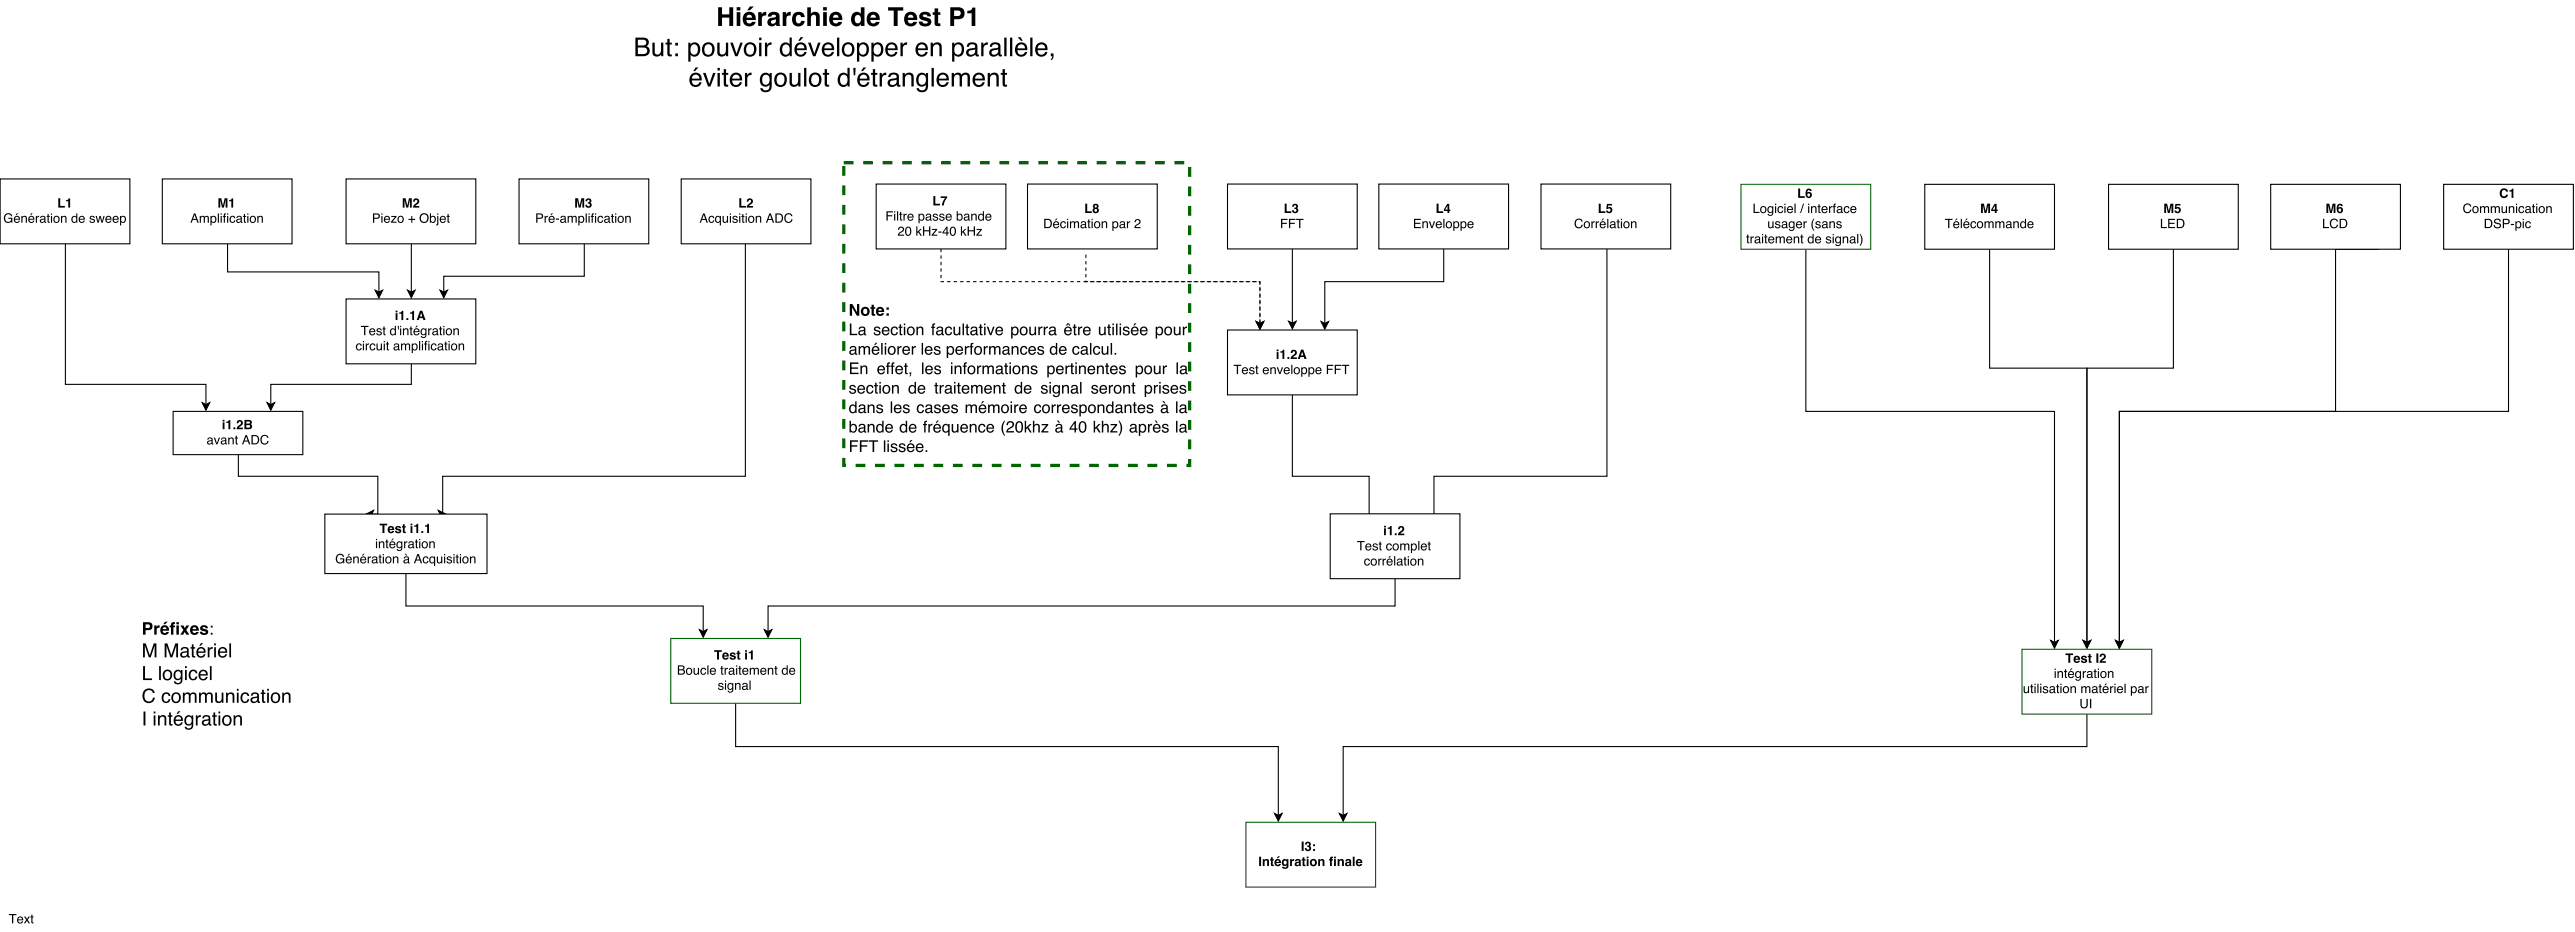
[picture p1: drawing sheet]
<svg xmlns="http://www.w3.org/2000/svg" width="840mm" height="304mm" viewBox="0 0 840 304" stroke-linecap="round" stroke-linejoin="round" font-family="sans-serif">
<path d="M307.1 81.2v10.7h104.1v13.6" fill="none" stroke="#000" stroke-width=".35" stroke-dasharray="1.1 1.1" stroke-linecap="butt"/>
<path d="M409.9 104.9l1.3 .6 1.2-.6-1.2 2.5z" fill="#000"/>
<path d="M409.9 104.9l1.3 .6 1.2-.6-1.2 2.5z" fill="none" stroke="#000" stroke-width=".35"/>
<path d="M285.9 60.1h42.4v21.1h-42.4z" fill="#fff"/>
<path d="M285.9 60.1h42.4v21.1h-42.4z" fill="none" stroke="#000" stroke-width=".35"/>
<g fill="#000">
<path d="M289.3 68.9h2.1v.4h-1.7v.9h1.5v.4h-1.5v1.4h-.4zM291.8 69.8h.4v2.2h-.4zM291.8 68.9h.4v.5h-.4zM292.7 68.9h.4v3.1h-.4zM293.7 69.1h.4v.7h.4v.3h-.4v1.4l.4 .2v.3h-.5l-.2-.3-.1-1.6h-.3v-.3h.3zM294.8 69.8h.4v.3l.7-.4v.4l-.4 .1-.3 .3v1.5h-.4zM296.4 70a1.01 1.01 0 0 1 1.2-.2 1.01 1.01 0 0 1 .5 1.2h-1.6a.63 .63 0 0 0 .5 .7 .63 .63 0 0 0 .7-.4h.4a1.08 1.08 0 0 1-1.5 .6 1.08 1.08 0 0 1-.4-1.6zM296.7 70.2l-.2 .5h1.3a.61 .61 0 0 0-.4-.6 .61 .61 0 0 0-.7 .1zM300.3 70.2l-.2 .4a.73 .73 0 0 0 .1 .9 .73 .73 0 0 0 1 0 .73 .73 0 0 0 .1-1l-.4-.4zM299.7 69.8h.4v.3a.96 .96 0 0 1 1.3-.2 .96 .96 0 0 1 .3 1.2 .88 .88 0 0 1-.6 .9 .88 .88 0 0 1-1-.3v1.1h-.4zM302.4 71.2a.53 .53 0 0 0 .7 .5 .53 .53 0 0 0 .3-.8zM302.3 70a.96 .96 0 0 1 1.6 .3v1.3l.2 .4h-.4l-.2-.3a.74 .74 0 0 1-1.3 .2 .74 .74 0 0 1 .5-1.2l.8-.2a.5 .5 0 0 0-.5-.5 .5 .5 0 0 0-.5 .4h-.4zM304.6 69.9a.89 .89 0 0 1 1.5 .5h-.4a.42 .42 0 0 0-.5-.4 .42 .42 0 0 0-.3 .5l.1 .1a.81 .81 0 0 1 .9 .3 .81 .81 0 0 1 0 .9 .97 .97 0 0 1-1.6-.5h.4a.49 .49 0 0 0 .5 .4 .49 .49 0 0 0 .5-.5l-.3-.2a.7 .7 0 0 1-.9-.2 .7 .7 0 0 1 .1-.9zM306.7 69.9a.89 .89 0 0 1 1.5 .5h-.3a.42 .42 0 0 0-.5-.4 .42 .42 0 0 0-.4 .5l.1 .1a.81 .81 0 0 1 1 .3 .81 .81 0 0 1 0 .9 .97 .97 0 0 1-1.6-.5h.3a.49 .49 0 0 0 .6 .4 .49 .49 0 0 0 .4-.5l-.3-.2a.7 .7 0 0 1-.8-.2 .7 .7 0 0 1 0-.9zM308.9 70a1.01 1.01 0 0 1 1.2-.2 1.01 1.01 0 0 1 .5 1.2h-1.6a.63 .63 0 0 0 .5 .7 .63 .63 0 0 0 .7-.4h.4a1.08 1.08 0 0 1-1.6 .6 1.08 1.08 0 0 1-.3-1.6zM309.2 70.2l-.2 .5h1.2a.61 .61 0 0 0-.3-.6 .61 .61 0 0 0-.7 .1zM312.2 68.9h.4v1.1a1.02 1.02 0 0 1 1.4 0 1.02 1.02 0 0 1 0 1.4 .84 .84 0 0 1-.6 .6 .84 .84 0 0 1-.9-.3v.3h-.3zM312.7 70.2a.73 .73 0 0 0-.1 1.1 .73 .73 0 0 0 1.1 0 .73 .73 0 0 0 0-1 .73 .73 0 0 0-1-.1zM314.9 71.2a.53 .53 0 0 0 .7 .5 .53 .53 0 0 0 .3-.8zM314.7 70a.96 .96 0 0 1 1.6 .3v1.3l.3 .4h-.4l-.2-.3a.74 .74 0 0 1-1.3 .2 .74 .74 0 0 1 .5-1.2l.7-.2a.5 .5 0 0 0-.4-.5 .5 .5 0 0 0-.6 .4h-.3zM316.9 69.8h.4v.3a.78 .78 0 0 1 .9-.4 .78 .78 0 0 1 .5 .8v1.5h-.3v-1.4a.55 .55 0 0 0-.7-.5 .55 .55 0 0 0-.4 .7v1.2h-.4zM319.7 70.3a.76 .76 0 0 0-.2 1 .76 .76 0 0 0 1.1 .2 .76 .76 0 0 0 .2-1.1 .76 .76 0 0 0-1.1-.1zM319.6 69.9l.7-.2 .4 .3v-1.1h.4v3.1h-.3v-.3a1.01 1.01 0 0 1-1.5 0 1.01 1.01 0 0 1-.1-1.4zM321.8 70a1.01 1.01 0 0 1 1.3-.2 1.01 1.01 0 0 1 .4 1.2h-1.6a.63 .63 0 0 0 .5 .7 .63 .63 0 0 0 .7-.4h.4a1.08 1.08 0 0 1-1.5 .6 1.08 1.08 0 0 1-.3-1.6zM322.1 70.2l-.2 .5h1.3a.61 .61 0 0 0-.4-.6 .61 .61 0 0 0-.7 .1z"/>
<path d="M293.4 74.2a.97 .97 0 0 1 1.5 .2 .97 .97 0 0 1-.6 1.4l-.9 .8h1.6v.3h-2a2.32 2.32 0 0 1 1.6-1.8 .59 .59 0 0 0-.5-.8 .59 .59 0 0 0-.7 .7h-.3zM295.8 74.1a1.27 1.27 0 0 1 1.5 .4 1.27 1.27 0 0 1 0 1.5 1.05 1.05 0 0 1-1.2 .9 1.05 1.05 0 0 1-.7-1.4zM296 74.4a1.58 1.58 0 0 0 .4 2.2 1.44 1.44 0 0 0 0-2.3zM299 73.9h.4v1.7l.9-.9h.5l-.8 .8 .8 1.4h-.4l-.7-1.1-.3 .3v.8h-.4zM301.2 73.9h.4v1.2h1.6v-1.2h.4v3h-.4v-1.4h-1.6v1.4h-.4zM304.1 74.7h1.7v.3l-1.3 1.6h1.4v.3h-1.9v-.3l1.3-1.6h-1.2zM306.2 75.5h1v.4h-1zM308.8 74.5l-.9 1.4h.9zM308.9 73.9h.3v2h.5v.3h-.5v.7h-.4v-.7h-1.3v-.4zM310.4 74.1a1.27 1.27 0 0 1 1.4 .4 1.27 1.27 0 0 1 .1 1.5 1.05 1.05 0 0 1-1.3 .9 1.05 1.05 0 0 1-.7-1.4zM310.6 74.4a1.58 1.58 0 0 0 .3 2.2 1.44 1.44 0 0 0 .1-2.3zM313.6 73.9h.3v1.7l1-.9h.5l-.9 .8 .9 1.4h-.5l-.6-1.1-.4 .3v.8h-.3zM315.8 73.9h.4v1.2h1.6v-1.2h.4v3h-.4v-1.4h-1.6v1.4h-.4zM318.7 74.7h1.7v.3l-1.3 1.6h1.4v.3h-1.9v-.3l1.3-1.6h-1.2z"/>
<path d="M304.6 64h.6v2.5h1.5v.5h-2.1zM307 64.1h2.1v.4l-.9 1.4-.2 1.1h-.6v-.3l1.1-2.1h-1.5z"/>
</g>
<path d="M335.3 60.1h42.3v21.1h-42.3z" fill="#fff"/>
<path d="M335.3 60.1h42.3v21.1h-42.3zM421.7 81.2v24.2M420.5 104.8l1.2 .6 1.3-.6-1.3 2.5z" fill="none" stroke="#000" stroke-width=".35"/>
<g fill="#000">
<path d="M420.5 104.8l1.2 .6 1.3-.6-1.3 2.5z"/>
<path d="M341.2 71.8v2.3h.7a1.19 1.19 0 0 0 1-1.2 1.19 1.19 0 0 0-1-1.1zM340.8 71.4h1.2a1.54 1.54 0 0 1 1.3 1.5 1.54 1.54 0 0 1-1.3 1.5h-1.2zM343.9 72.5a1.01 1.01 0 0 1 1.3-.2 1.01 1.01 0 0 1 .5 1.1h-1.7a.63 .63 0 0 0 .5 .8 .63 .63 0 0 0 .8-.5h.3a1.08 1.08 0 0 1-1.5 .7 1.08 1.08 0 0 1-.3-1.7zM344.2 72.7l-.2 .5h1.3a.61 .61 0 0 0-.4-.7 .61 .61 0 0 0-.7 .2zM344.7 71.3h.4l-.5 .6h-.3zM346.2 72.5a.91 .91 0 0 1 1-.3 .91 .91 0 0 1 .7 .8h-.4a.66 .66 0 0 0-1-.4 .66 .66 0 0 0-.1 1 .56 .56 0 0 0 .5 .6 .56 .56 0 0 0 .6-.5h.4a1.04 1.04 0 0 1-1.5 .7 1.04 1.04 0 0 1-.3-1.7zM348.2 72.2h.4v2.2h-.4zM348.2 71.4h.4v.4h-.4zM349.2 72.2h.3v.3l.9-.3 .4 .3a.73 .73 0 0 1 .8-.3 .73 .73 0 0 1 .5 .8v1.4h-.3v-1.5a.48 .48 0 0 0-.6-.4 .48 .48 0 0 0-.4 .6v1.3h-.3v-1.4a.5 .5 0 0 0-.7-.5 .5 .5 0 0 0-.3 .8v1.1h-.3zM353 73.7a.53 .53 0 0 0 .7 .4 .53 .53 0 0 0 .3-.8zM352.8 72.5a.96 .96 0 0 1 1.6 .3v1.3l.3 .3h-.4l-.2-.3a.74 .74 0 0 1-1.3 .3 .74 .74 0 0 1 .5-1.2l.7-.2a.5 .5 0 0 0-.4-.5 .5 .5 0 0 0-.6 .4h-.3zM355.1 71.6h.4v.6h.3v.3h-.3v1.5l.3 .1v.3h-.5l-.2-.2v-1.7h-.3v-.3h.3zM356.2 72.2h.4v2.2h-.4zM356.2 71.4h.4v.4h-.4zM357.7 72.6a.79 .79 0 0 0-.3 1.1 .79 .79 0 0 0 1.1 .2 .81 .81 0 0 0 .1-1 .81 .81 0 0 0-.9-.3zM357.3 72.5a1.08 1.08 0 0 1 1.5 .1 1.08 1.08 0 0 1-.1 1.6 1.08 1.08 0 0 1-1.6-.2l-.1-1zM359.5 72.2h.4v.3a.78 .78 0 0 1 .9-.3 .78 .78 0 0 1 .5 .8v1.4h-.4v-1.4a.55 .55 0 0 0-.6-.5 .55 .55 0 0 0-.4 .8v1.1h-.4zM363.6 72.7l-.2 .3a.73 .73 0 0 0 .1 1 .73 .73 0 0 0 1 0 .73 .73 0 0 0 0-1l-.3-.5zM363 72.2h.4v.3a.96 .96 0 0 1 1.2-.1 .96 .96 0 0 1 .3 1.2 .88 .88 0 0 1-.5 .9 .88 .88 0 0 1-1-.3v1.1h-.4zM365.7 73.7a.53 .53 0 0 0 .7 .4 .53 .53 0 0 0 .3-.8zM365.5 72.5a.96 .96 0 0 1 1.6 .3v1.3l.3 .3h-.4l-.2-.3a.74 .74 0 0 1-1.3 .3 .74 .74 0 0 1 .5-1.2l.7-.2a.5 .5 0 0 0-.4-.5 .5 .5 0 0 0-.6 .4h-.3zM367.8 72.2h.3v.4l.7-.4v.4h-.4l-.3 .4v1.4h-.3zM370.5 71.7a.97 .97 0 0 1 1.6 .2 .97 .97 0 0 1-.6 1.4l-.9 .8h1.6v.3h-2a2.32 2.32 0 0 1 1.5-1.8 .59 .59 0 0 0-.4-.8 .59 .59 0 0 0-.7 .7h-.3z"/>
<path d="M354.2 66.5h.6v2.4h1.5v.6h-2.1zM357.1 68.6a.46 .46 0 0 0 .9 0 .46 .46 0 0 0-.9 0zM356.9 66.7a.87 .87 0 0 1 1.3-.1 .87 .87 0 0 1 0 1.3 .95 .95 0 0 1 .1 1.4 .95 .95 0 0 1-1.4 0 .95 .95 0 0 1 .1-1.4l-.4-.6zM357.2 67.3a.4 .4 0 0 0 .8 0 .4 .4 0 0 0-.8 0z"/>
</g>
<path d="M400.6 60.1h42.3v21.1h-42.3z" fill="#fff"/>
<path d="M400.6 60.1h42.3v21.1h-42.3zM471.1 81.2v10.7h-38.8v13.6M431.1 104.9l1.2 .6 1.3-.6-1.3 2.5z" fill="none" stroke="#000" stroke-width=".35"/>
<g fill="#000">
<path d="M431.1 104.9l1.2 .6 1.3-.6-1.3 2.5z"/>
<path d="M418.1 71.4h2.1v.4h-1.7v.9h1.5v.4h-1.5v1.3h-.4zM420.6 71.4h2.1v.4h-1.7v.9h1.5v.4h-1.5v1.3h-.4zM422.9 71.4h2.5v.4h-1v2.6h-.4v-2.6h-1.1z"/>
<path d="M419.2 66.5h.7v2.4h1.5v.6h-2.2zM422 66.7a.87 .87 0 0 1 1.3-.1 .87 .87 0 0 1-.1 1.3 .99 .99 0 0 1-.2 1.7 .99 .99 0 0 1-1.4-1h.6a.48 .48 0 0 0 .6 .4 .48 .48 0 0 0 .3-.6 .48 .48 0 0 0-.7-.2v-.4l.3-.1a.4 .4 0 0 0 .3-.4 .4 .4 0 0 0-.5-.3 .4 .4 0 0 0-.3 .5h-.5z"/>
</g>
<path d="M450 60.1h42.3v21.1h-42.3z" fill="#fff"/>
<path d="M450 60.1h42.3v21.1h-42.3zM524.4 81.2v74.2h-56.4v14.1h-2.2v.5M465.8 168.1l1.3 2.5-1.3-.6-1.2 .6z" fill="none" stroke="#000" stroke-width=".35"/>
<g fill="#000">
<path d="M465.8 168.1l1.3 2.5-1.3-.6-1.2 .6z"/>
<path d="M461.4 71.4h2.3v.4h-1.9v.9h1.7v.3h-1.7v1.1h1.9v.3h-2.3zM464.2 72.2h.3v.3a.78 .78 0 0 1 1-.3 .78 .78 0 0 1 .5 .8v1.4h-.4v-1.4a.55 .55 0 0 0-.7-.5 .55 .55 0 0 0-.4 .8v1.1h-.3zM466.3 72.2h.4l.6 1.8 .6-1.8h.4l-.8 2.2h-.4zM468.8 72.5a1.01 1.01 0 0 1 1.2-.2 1.01 1.01 0 0 1 .5 1.1h-1.6a.63 .63 0 0 0 .5 .8 .63 .63 0 0 0 .7-.5h.4a1.08 1.08 0 0 1-1.5 .7 1.08 1.08 0 0 1-.3-1.7zM469.1 72.7l-.2 .5h1.3a.61 .61 0 0 0-.4-.7 .61 .61 0 0 0-.7 .2zM471 71.4h.4v3h-.4zM472.4 72.6a.79 .79 0 0 0-.2 1.1 .79 .79 0 0 0 1.1 .2 .81 .81 0 0 0 .1-1 .81 .81 0 0 0-1-.3zM472.1 72.5a1.08 1.08 0 0 1 1.5 .1 1.08 1.08 0 0 1-.2 1.6 1.08 1.08 0 0 1-1.5-.2l-.1-1zM474.8 72.7l-.1 .3a.73 .73 0 0 0 .1 1 .73 .73 0 0 0 .9 0 .73 .73 0 0 0 .1-1l-.3-.5zM474.3 72.2h.3v.3a.96 .96 0 0 1 1.3-.1 .96 .96 0 0 1 .3 1.2 .88 .88 0 0 1-.6 .9 .88 .88 0 0 1-1-.3v1.1h-.3zM477.2 72.7l-.2 .3a.73 .73 0 0 0 .1 1 .73 .73 0 0 0 1 0 .73 .73 0 0 0 .1-1l-.4-.5zM476.6 72.2h.4v.3a.96 .96 0 0 1 1.3-.1 .96 .96 0 0 1 .2 1.2 .88 .88 0 0 1-.5 .9 .88 .88 0 0 1-1-.3v1.1h-.4zM479.2 72.5a1.01 1.01 0 0 1 1.2-.2 1.01 1.01 0 0 1 .5 1.1h-1.6a.63 .63 0 0 0 .4 .8 .63 .63 0 0 0 .8-.5h.4a1.08 1.08 0 0 1-1.6 .7 1.08 1.08 0 0 1-.3-1.7zM479.5 72.7l-.2 .5h1.2a.61 .61 0 0 0-.3-.7 .61 .61 0 0 0-.7 .2z"/>
<path d="M468.8 66.5h.6v2.4h1.6v.6h-2.2zM472.3 66.5h.6v1.9h.4v.5h-.4v.6h-.5v-.6h-1.2v-.6zM472.4 67.1l-.8 1.3h.8z"/>
</g>
<path d="M502.9 60.1h42.3v21.1h-42.3z" fill="#fff"/>
<path d="M21.3 79.6v45.8h45.9v6.6M502.9 60.1h42.3v21.1h-42.3zM66 131.4l1.2 .6 1.2-.6-1.2 2.4z" fill="none" stroke="#000" stroke-width=".35"/>
<g fill="#000">
<path d="M66 131.4l1.2 .6 1.2-.6-1.2 2.4z"/>
<path d="M208.2 13v1.8h1.5a.99 .99 0 0 0 1.2-.9 .99 .99 0 0 0-1.3-.9zM208.2 15.5v2.1h1.7a1.1 1.1 0 0 0 1.3-1.1 1.1 1.1 0 0 0-1.4-1zM207.4 12.3h2.6a1.5 1.5 0 0 1 1.7 1 1.5 1.5 0 0 1-.8 1.8 1.72 1.72 0 0 1 1 2.1 1.72 1.72 0 0 1-2 1.1h-2.5zM212.9 13.9h.8v3a1.06 1.06 0 0 0 1.2 .9 1.06 1.06 0 0 0 .8-1.4v-2.5h.8v4.4h-.7v-.6a1.54 1.54 0 0 1-1.8 .7 1.54 1.54 0 0 1-1.1-1.5zM217.8 12.7h.7v1.2h.7v.6h-.7v2.9l.2 .3 .5 .1-.1 .6a.95 .95 0 0 1-1.3-.9v-3h-.6v-.6h.6zM220.4 14h.8v.9h-.8zM220.4 17.4h.8v.9h-.8zM225.9 14.7a2.11 2.11 0 0 0 .3 3.1 1.74 1.74 0 0 0 1.6-1.4 1.74 1.74 0 0 0-.9-1.9zM224.6 13.9h.7v.6a1.8 1.8 0 0 1 2.2-.5 1.8 1.8 0 0 1 1 2 1.86 1.86 0 0 1-.8 2.2 1.86 1.86 0 0 1-2.3-.4v2.3h-.8zM230.3 14.7a2.01 2.01 0 0 0 .5 3.1 1.77 1.77 0 0 0 1.4-2.8l-.7-.5zM229.6 14.5a2.19 2.19 0 0 1 3-.2 2.19 2.19 0 0 1 .4 2.9 2.12 2.12 0 0 1-2.8 1.1 2.12 2.12 0 0 1-1-2.9zM234.1 13.9h.7v3a1.06 1.06 0 0 0 1.3 .9 1.06 1.06 0 0 0 .8-1.4v-2.5h.7v4.4h-.7v-.6a1.54 1.54 0 0 1-1.7 .7 1.54 1.54 0 0 1-1.1-1.5zM238.3 13.9h.9l1.1 3.6 1.3-3.6h.8l-1.7 4.4h-.8zM244 14.7a2.01 2.01 0 0 0 .5 3.1 1.77 1.77 0 0 0 1.4-2.8l-.8-.5zM243.3 14.5a2.19 2.19 0 0 1 2.9-.2 2.19 2.19 0 0 1 .5 2.9 2.12 2.12 0 0 1-2.9 1.1 2.12 2.12 0 0 1-1-2.9zM247.7 13.9h.8v4.4h-.8zM247.7 12.3h.8v.8h-.8zM249.6 13.9h.7v.8l.7-.7 .8-.2-.1 .8a1.13 1.13 0 0 0-1.3 1.2v2.5h-.8zM255.8 14.7a1.75 1.75 0 0 0-.6 1.9 1.75 1.75 0 0 0 1.6 1.2 1.85 1.85 0 0 0 .9-1.7 1.85 1.85 0 0 0-1.2-1.6zM255.2 14.2a1.68 1.68 0 0 1 2.5 .3v-2.2h.7v6h-.7v-.6a1.89 1.89 0 0 1-2.4 .5 1.89 1.89 0 0 1-.8-2.4zM259.8 14.5a2.03 2.03 0 0 1 2.5-.4 2.03 2.03 0 0 1 1 2.3h-3.3a1.26 1.26 0 0 0 1 1.4 1.26 1.26 0 0 0 1.5-.8h.7a2.1 2.1 0 0 1-2.8 1.4 2.1 2.1 0 0 1-1.1-3zM260.4 14.8l-.3 1h2.4a1.21 1.21 0 0 0-.7-1.2 1.21 1.21 0 0 0-1.4 .2zM261.3 12.1h.9l-1.1 1.2h-.6zM263.7 13.9h.9l1.1 3.6 1.3-3.6h.8l-1.7 4.4h-.8zM268.8 14.5a2.03 2.03 0 0 1 2.4-.4 2.03 2.03 0 0 1 1 2.3h-3.2a1.26 1.26 0 0 0 .9 1.4 1.26 1.26 0 0 0 1.5-.8h.8a2.1 2.1 0 0 1-2.8 1.4 2.1 2.1 0 0 1-1.1-3zM269.4 14.8l-.4 1h2.5a1.21 1.21 0 0 0-.8-1.2 1.21 1.21 0 0 0-1.3 .2zM273.2 12.3h.7v6h-.7zM276 14.7a2.01 2.01 0 0 0 .5 3.1 1.77 1.77 0 0 0 1.4-2.8l-.8-.5zM275.3 14.5a2.19 2.19 0 0 1 2.9-.2 2.19 2.19 0 0 1 .4 2.9 2.12 2.12 0 0 1-2.8 1.1 2.12 2.12 0 0 1-1-2.9zM280.9 14.7a2.11 2.11 0 0 0 .3 3.1 1.74 1.74 0 0 0 1.7-1.4 1.74 1.74 0 0 0-1-1.9zM279.7 13.9h.7v.6a1.8 1.8 0 0 1 2.2-.5 1.8 1.8 0 0 1 1 2 1.86 1.86 0 0 1-.9 2.2 1.86 1.86 0 0 1-2.3-.4v2.3h-.7zM285.6 14.7a2.11 2.11 0 0 0 .3 3.1 1.74 1.74 0 0 0 1.7-1.4 1.74 1.74 0 0 0-.9-1.9zM284.4 13.9h.7v.6a1.8 1.8 0 0 1 2.2-.5 1.8 1.8 0 0 1 1 2 1.86 1.86 0 0 1-.9 2.2 1.86 1.86 0 0 1-2.3-.4v2.3h-.7zM289.5 14.5a2.03 2.03 0 0 1 2.4-.4 2.03 2.03 0 0 1 1 2.3h-3.2a1.26 1.26 0 0 0 .9 1.4 1.26 1.26 0 0 0 1.5-.8h.8a2.1 2.1 0 0 1-2.8 1.4 2.1 2.1 0 0 1-1.1-3zM290.1 14.8l-.4 1h2.5a1.21 1.21 0 0 0-.7-1.2 1.21 1.21 0 0 0-1.4 .2zM293.9 13.9h.7v.8l.6-.7 .8-.2-.1 .8a1.13 1.13 0 0 0-1.3 1.2v2.5h-.7zM299.3 14.5a2.03 2.03 0 0 1 2.5-.4 2.03 2.03 0 0 1 1 2.3h-3.2a1.26 1.26 0 0 0 .9 1.4 1.26 1.26 0 0 0 1.5-.8h.7a2.1 2.1 0 0 1-2.8 1.4 2.1 2.1 0 0 1-1-3zM299.9 14.8l-.3 1h2.4a1.21 1.21 0 0 0-.7-1.2 1.21 1.21 0 0 0-1.4 .2zM303.7 13.9h.7v.6a1.56 1.56 0 0 1 1.9-.7 1.56 1.56 0 0 1 1 1.7v2.8h-.7v-2.7a1.09 1.09 0 0 0-1.4-1 1.09 1.09 0 0 0-.7 1.4v2.3h-.8zM312 14.7a2.11 2.11 0 0 0 .3 3.1 1.74 1.74 0 0 0 1.6-1.4 1.74 1.74 0 0 0-.9-1.9zM310.7 13.9h.7v.6a1.8 1.8 0 0 1 2.2-.5 1.8 1.8 0 0 1 1 2 1.86 1.86 0 0 1-.8 2.2 1.86 1.86 0 0 1-2.3-.4v2.3h-.8zM316.2 16.7a.93 .93 0 0 0 .5 1.2 .93 .93 0 0 0 1.2-.4l.3-.5v-.9zM315.8 14.3a2.08 2.08 0 0 1 3.1 .4l.1 2.9 .1 .2h.4l-.2 .6a.75 .75 0 0 1-1-.6 1.54 1.54 0 0 1-2.1 .7 1.54 1.54 0 0 1-.7-2.1l.9-.5 1.5-.2a.69 .69 0 0 0 .2-1 .69 .69 0 0 0-.9-.3l-.6 .2-.4 .7h-.7zM320.2 13.9h.7v.8l.7-.7 .8-.2-.2 .8a1.13 1.13 0 0 0-1.3 1.2v2.5h-.7zM323.7 16.7a.93 .93 0 0 0 .5 1.2 .93 .93 0 0 0 1.2-.4l.3-.5v-.9zM323.3 14.3a2.08 2.08 0 0 1 3.2 .4v2.9l.1 .2h.4l-.2 .6a.75 .75 0 0 1-1-.6 1.54 1.54 0 0 1-2.1 .7 1.54 1.54 0 0 1-.7-2.1l.9-.5 1.5-.2a.69 .69 0 0 0 .3-1 .69 .69 0 0 0-1-.3l-.6 .2-.4 .7h-.7zM327.7 12.3h.8v6h-.8zM329.6 12.3h.8v6h-.8zM331.8 14.5a2.03 2.03 0 0 1 2.5-.4 2.03 2.03 0 0 1 1 2.3h-3.3a1.26 1.26 0 0 0 1 1.4 1.26 1.26 0 0 0 1.5-.8h.7a2.1 2.1 0 0 1-2.8 1.4 2.1 2.1 0 0 1-1.1-3zM332.4 14.8l-.4 1h2.5a1.21 1.21 0 0 0-.7-1.2 1.21 1.21 0 0 0-1.4 .2zM332.1 12.1h.9l.8 1.2h-.6zM336.2 12.3h.7v6h-.7zM338.4 14.5a2.03 2.03 0 0 1 2.5-.4 2.03 2.03 0 0 1 .9 2.3h-3.2a1.26 1.26 0 0 0 1 1.4 1.26 1.26 0 0 0 1.5-.8h.7a2.1 2.1 0 0 1-2.8 1.4 2.1 2.1 0 0 1-1.1-3zM339 14.8l-.4 1h2.5a1.21 1.21 0 0 0-.7-1.2 1.21 1.21 0 0 0-1.4 .2zM342.9 17.4h.9l-.1 1.5-.3 .5-.5 .2 .5-1.2-.5-.1z"/>
<path d="M234.4 2.4h1.2v2.3h2.4v-2.3h1.3v6.1h-1.3v-2.8h-2.4v2.8h-1.2zM240.4 2.3h1.2v1.1h-1.2zM240.4 4h1.2v4.5h-1.2zM243.9 5.1l-.3 .7h1.8a.91 .91 0 0 0-.5-.9 .91 .91 0 0 0-1 .2zM243 4.5a2.19 2.19 0 0 1 2.6-.4 2.19 2.19 0 0 1 1 2.4h-3a.97 .97 0 0 0 .6 1.1 .97 .97 0 0 0 1.2-.5h1.2a2.24 2.24 0 0 1-3 1.3 2.24 2.24 0 0 1-1.1-3zM244.7 2.1h1.3l-1.3 1.3h-.8zM247.4 4h1.2v.7a1.41 1.41 0 0 1 1.4-.8l-.1 1.2a1.06 1.06 0 0 0-1.3 1.2v2.2h-1.2zM251.7 6.8a.72 .72 0 0 0 .4 1 .72 .72 0 0 0 1-.5l.1-1zM251.1 4.2a2.31 2.31 0 0 1 3.3 .7v2.9l.2 .7h-1.2l-.1-.6a1.47 1.47 0 0 1-2.4 .4 1.47 1.47 0 0 1 .4-2.3l.5-.2a1.05 1.05 0 0 0 1.4-.7 .85 .85 0 0 0-1.5 .3h-1.1zM255.4 4h1.1v.7a1.41 1.41 0 0 1 1.5-.8l-.1 1.2a1.06 1.06 0 0 0-1.3 1.2v2.2h-1.2zM259 4.5a2.09 2.09 0 0 1 2.2-.6 2.09 2.09 0 0 1 1.4 1.7h-1.2a.87 .87 0 0 0-1-.7 .87 .87 0 0 0-.7 1.1 1.07 1.07 0 0 0 .2 1.3 1.07 1.07 0 0 0 1.3 .1l.2-.6h1.2a2.16 2.16 0 0 1-2.8 1.7 2.16 2.16 0 0 1-1.2-3zM263.4 2.4h1.2v2.1a1.6 1.6 0 0 1 2-.5 1.6 1.6 0 0 1 .9 1.8v2.7h-1.2v-2.8a.88 .88 0 0 0-1-.9 .88 .88 0 0 0-.7 1.2v2.5h-1.2zM268.6 2.3h1.2v1.1h-1.2zM268.6 4h1.2v4.5h-1.2zM272.1 5.1l-.3 .7h1.8a.91 .91 0 0 0-.5-.9 .91 .91 0 0 0-1 .2zM271.2 4.5a2.19 2.19 0 0 1 2.6-.4 2.19 2.19 0 0 1 1.1 2.4h-3.1a.97 .97 0 0 0 .6 1.1 .97 .97 0 0 0 1.2-.5h1.2a2.24 2.24 0 0 1-3 1.3 2.24 2.24 0 0 1-1.1-3zM278.5 4.2a1.61 1.61 0 0 1 2.4 .3v-2.1h1.2v6.1h-1.1v-.7a1.83 1.83 0 0 1-2.3 .6 1.83 1.83 0 0 1-1-2.1l.2-1.2zM279.4 5.1a1.54 1.54 0 0 0 .5 2.5 1.37 1.37 0 0 0 1-1.5 1.37 1.37 0 0 0-1.3-1.2zM284.3 5.1l-.3 .7h1.9a.91 .91 0 0 0-.6-.9 .91 .91 0 0 0-1 .2zM283.4 4.5a2.19 2.19 0 0 1 2.7-.4 2.19 2.19 0 0 1 1 2.4h-3.1a.97 .97 0 0 0 .7 1.1 .97 .97 0 0 0 1.1-.5h1.2a2.24 2.24 0 0 1-2.9 1.3 2.24 2.24 0 0 1-1.2-3zM289.8 2.4h5v1.1h-1.9v5h-1.2v-5h-1.9zM296.5 5.1l-.2 .7h1.8a.91 .91 0 0 0-.5-.9 .91 .91 0 0 0-1.1 .2zM295.6 4.5a2.19 2.19 0 0 1 2.7-.4 2.19 2.19 0 0 1 1 2.4h-3.1a.97 .97 0 0 0 .7 1.1 .97 .97 0 0 0 1.2-.5h1.2a2.24 2.24 0 0 1-3 1.3 2.24 2.24 0 0 1-1.2-3zM300.5 4.3a2.06 2.06 0 0 1 3.3 1h-1.2a.75 .75 0 0 0-.7-.6 .75 .75 0 0 0-.7 .6l.5 .3a1.86 1.86 0 0 1 2.2 1.8 2.28 2.28 0 0 1-4 0l-.1-.4h1.2a.88 .88 0 0 0 .8 .7 .88 .88 0 0 0 .9-.6l-.5-.2a2.12 2.12 0 0 1-2.2-1.5zM305 2.7h1.2v1.3h.7v.8h-.7v2.6l.7 .2v.9h-1.3l-.5-.4-.1-3.3h-.6v-.8h.6zM311.4 3.4v1.8h1.2a.9 .9 0 0 0 .9-.9 .9 .9 0 0 0-.9-.9zM310.1 2.4h2.7a1.95 1.95 0 0 1 2 2 1.95 1.95 0 0 1-2.1 1.9h-1.3v2.2h-1.3zM315.7 3.5a1.28 1.28 0 0 0 1.6-1h1v6h-1.2v-4.2h-1.4z"/>
<path d="M225.5 24.4a2.03 2.03 0 0 1 2.5-.5 2.03 2.03 0 0 1 1 2.3h-3.2a1.26 1.26 0 0 0 .9 1.5 1.26 1.26 0 0 0 1.5-.9h.7a2.1 2.1 0 0 1-2.7 1.4 2.1 2.1 0 0 1-1.1-2.9zM226.2 24.7l-.4 1h2.4a1.21 1.21 0 0 0-.7-1.3 1.21 1.21 0 0 0-1.3 .3zM227 22h.9l-1.1 1.2h-.6zM229.4 23.8h.9l1.2 3.6 1.2-3.6h.8l-1.7 4.4h-.7zM234.2 23.8h.7v4.4h-.7zM234.2 22.1h.7v.9h-.7zM236.2 22.6h.7v1.2h.7v.6h-.7v2.9l.2 .3h.5l-.1 .7a.95 .95 0 0 1-1.3-1v-2.9h-.6v-.6h.6zM238.7 24.4a2.03 2.03 0 0 1 2.5-.5 2.03 2.03 0 0 1 1 2.3h-3.3a1.26 1.26 0 0 0 1 1.5 1.26 1.26 0 0 0 1.5-.9h.7a2.1 2.1 0 0 1-2.8 1.4 2.1 2.1 0 0 1-1.1-2.9zM239.3 24.7l-.3 1h2.4a1.21 1.21 0 0 0-.7-1.3 1.21 1.21 0 0 0-1.4 .3zM243.1 23.8h.7v.8l.7-.8 .8-.1-.2 .8a1.13 1.13 0 0 0-1.2 1.2v2.5h-.8zM248.5 24.3a1.67 1.67 0 0 1 2.7 .1v-.6h.6v4.1a1.93 1.93 0 0 1-1.4 2.1 1.93 1.93 0 0 1-2.3-1.2h.8a1.28 1.28 0 0 0 1.7 .5 1.28 1.28 0 0 0 .5-1.7 1.87 1.87 0 0 1-2.4 .4 1.87 1.87 0 0 1-.7-2.3zM249.1 24.8a1.86 1.86 0 0 0 .7 2.9 1.71 1.71 0 0 0 1.4-1.6 1.71 1.71 0 0 0-1.2-1.7zM253.9 24.6a2.01 2.01 0 0 0 .5 3.1 1.77 1.77 0 0 0 1.4-2.8l-.7-.5zM253.2 24.3a2.19 2.19 0 0 1 2.9-.1 2.19 2.19 0 0 1 .5 2.9 2.12 2.12 0 0 1-2.9 1.1 2.12 2.12 0 0 1-.9-2.9zM257.7 23.8h.7v2.9a1.06 1.06 0 0 0 1.3 1 1.06 1.06 0 0 0 .8-1.4v-2.5h.7v4.4h-.7v-.6a1.54 1.54 0 0 1-1.7 .7 1.54 1.54 0 0 1-1.1-1.5zM262.4 22.1h.7v6.1h-.7zM265.2 24.6a2.01 2.01 0 0 0 .5 3.1 1.77 1.77 0 0 0 1.4-2.8l-.7-.5zM264.5 24.3a2.19 2.19 0 0 1 2.9-.1 2.19 2.19 0 0 1 .5 2.9 2.12 2.12 0 0 1-2.9 1.1 2.12 2.12 0 0 1-1-2.9zM269.1 22.6h.8v1.2h.7v.6h-.7v2.9l.1 .3h.6l-.2 .7a.95 .95 0 0 1-1.3-1v-2.9h-.6v-.6h.6zM274.7 24.6a1.75 1.75 0 0 0-.6 1.9 1.75 1.75 0 0 0 1.5 1.2 1.85 1.85 0 0 0 1-1.7 1.85 1.85 0 0 0-1.2-1.6zM274.1 24.1a1.68 1.68 0 0 1 2.5 .3v-2.3h.7v6.1h-.7v-.6a1.89 1.89 0 0 1-2.4 .5 1.89 1.89 0 0 1-.8-2.4zM278.5 22.1h.7l-.1 2.5h-.5zM280.3 24.4a2.03 2.03 0 0 1 2.5-.5 2.03 2.03 0 0 1 1 2.3h-3.3a1.26 1.26 0 0 0 1 1.5 1.26 1.26 0 0 0 1.5-.9h.7a2.1 2.1 0 0 1-2.8 1.4 2.1 2.1 0 0 1-1.1-2.9zM280.9 24.7l-.3 1h2.4a1.21 1.21 0 0 0-.7-1.3 1.21 1.21 0 0 0-1.4 .3zM281.8 22h.9l-1.1 1.2h-.6zM284.8 22.6h.8v1.2h.7v.6h-.7v2.9l.2 .3h.5l-.1 .7a.95 .95 0 0 1-1.4-1v-2.9h-.6v-.6h.6zM287.1 23.8h.7v.8l.6-.8 .8-.1-.1 .8a1.13 1.13 0 0 0-1.3 1.2v2.5h-.7zM290.6 26.6a.93 .93 0 0 0 .4 1.2 .93 .93 0 0 0 1.3-.4l.3-.5v-.9zM290.2 24.2a2.08 2.08 0 0 1 3.1 .4v2.9l.2 .2h.3l-.1 .6a.75 .75 0 0 1-1.1-.7 1.54 1.54 0 0 1-2 .7 1.54 1.54 0 0 1-.7-2l.8-.6 1.5-.2a.69 .69 0 0 0 .3-.9 .69 .69 0 0 0-.9-.3l-.7 .2-.3 .6h-.7zM294.6 23.8h.7v.6a1.56 1.56 0 0 1 1.8-.7 1.56 1.56 0 0 1 1.1 1.7v2.8h-.8v-2.8a1.09 1.09 0 0 0-1.3-1 1.09 1.09 0 0 0-.8 1.5v2.3h-.7zM299.5 24.3a1.67 1.67 0 0 1 2.7 .1v-.6h.7v4.1a1.93 1.93 0 0 1-1.5 2.1 1.93 1.93 0 0 1-2.3-1.2h.8a1.28 1.28 0 0 0 1.7 .5 1.28 1.28 0 0 0 .5-1.7 1.87 1.87 0 0 1-2.4 .4 1.87 1.87 0 0 1-.7-2.3zM300.1 24.8a1.86 1.86 0 0 0 .8 2.9 1.71 1.71 0 0 0 1.3-1.6 1.71 1.71 0 0 0-1.2-1.7zM304 22.1h.7v6.1h-.7zM306.2 24.4a2.03 2.03 0 0 1 2.5-.5 2.03 2.03 0 0 1 1 2.3h-3.3a1.26 1.26 0 0 0 1 1.5 1.26 1.26 0 0 0 1.5-.9h.7a2.1 2.1 0 0 1-2.8 1.4 2.1 2.1 0 0 1-1.1-2.9zM306.8 24.7l-.4 1h2.5a1.21 1.21 0 0 0-.7-1.3 1.21 1.21 0 0 0-1.4 .3zM310.6 23.8h.7v.6a1.45 1.45 0 0 1 2.5 0 1.47 1.47 0 0 1 1.7-.6 1.47 1.47 0 0 1 1 1.5v2.9h-.8v-3.1a.95 .95 0 0 0-1.1-.7 .95 .95 0 0 0-.7 1.2v2.6h-.7v-2.9a.93 .93 0 0 0-1-1 .93 .93 0 0 0-.9 1.2v2.7h-.7zM317.9 24.4a2.03 2.03 0 0 1 2.5-.5 2.03 2.03 0 0 1 1 2.3h-3.2a1.26 1.26 0 0 0 .9 1.5 1.26 1.26 0 0 0 1.5-.9h.7a2.1 2.1 0 0 1-2.7 1.4 2.1 2.1 0 0 1-1.1-2.9zM318.6 24.7l-.4 1h2.4a1.21 1.21 0 0 0-.7-1.3 1.21 1.21 0 0 0-1.3 .3zM322.3 23.8h.7v.6a1.56 1.56 0 0 1 1.9-.7 1.56 1.56 0 0 1 1 1.7v2.8h-.7v-2.8a1.09 1.09 0 0 0-1.4-1 1.09 1.09 0 0 0-.7 1.5v2.3h-.8zM327.2 22.6h.7v1.2h.7v.6h-.7v2.9l.2 .3h.5l-.1 .7a.95 .95 0 0 1-1.3-1v-2.9h-.6v-.6h.6z"/>
<path d="M514.2 71.8a1.32 1.32 0 0 1 1.3-.5 1.32 1.32 0 0 1 1 1h-.4a1.03 1.03 0 0 0-1.4-.5 1.03 1.03 0 0 0-.4 1.5 .93 .93 0 0 0 .9 .9 .93 .93 0 0 0 .9-.9h.4a1.43 1.43 0 0 1-1.9 1.1 1.43 1.43 0 0 1-.7-2.1zM517.5 72.6a.79 .79 0 0 0-.3 1.1 .79 .79 0 0 0 1.2 .2 .81 .81 0 0 0 0-1 .81 .81 0 0 0-.9-.3zM517.1 72.5a1.08 1.08 0 0 1 1.5 .1 1.08 1.08 0 0 1-.1 1.6 1.08 1.08 0 0 1-1.6-.2v-1zM519.3 72.2h.4v.4l.7-.4v.4h-.4l-.3 .4v1.4h-.4zM520.7 72.2h.4v.4l.7-.4v.4h-.4l-.3 .4v1.4h-.4zM522.3 72.5a1.01 1.01 0 0 1 1.2-.2 1.01 1.01 0 0 1 .5 1.1h-1.6a.63 .63 0 0 0 .5 .8 .63 .63 0 0 0 .7-.5h.4a1.08 1.08 0 0 1-1.5 .7 1.08 1.08 0 0 1-.4-1.7zM522.6 72.7l-.2 .5h1.3a.61 .61 0 0 0-.4-.7 .61 .61 0 0 0-.7 .2zM523 71.3h.5l-.6 .6h-.2zM524.5 71.4h.4v3h-.4zM525.8 73.7a.53 .53 0 0 0 .6 .4 .53 .53 0 0 0 .3-.8zM525.6 72.5a.96 .96 0 0 1 1.6 .3v1.3l.2 .3h-.4l-.2-.3a.74 .74 0 0 1-1.2 .3 .74 .74 0 0 1 .4-1.2l.8-.2a.5 .5 0 0 0-.5-.5 .5 .5 0 0 0-.5 .4h-.4zM527.9 71.6h.3v.6h.4v.3h-.4v1.5l.4 .1v.3h-.5l-.2-.2v-1.7h-.3v-.3h.3zM529 72.2h.3v2.2h-.3zM529 71.4h.3v.4h-.3zM530.4 72.6a.79 .79 0 0 0-.3 1.1 .79 .79 0 0 0 1.2 .2 .81 .81 0 0 0 .1-1 .81 .81 0 0 0-1-.3zM530 72.5a1.08 1.08 0 0 1 1.6 .1 1.08 1.08 0 0 1-.2 1.6 1.08 1.08 0 0 1-1.5-.2l-.1-1zM532.2 72.2h.4v.3a.78 .78 0 0 1 .9-.3 .78 .78 0 0 1 .5 .8v1.4h-.3v-1.4a.55 .55 0 0 0-.7-.5 .55 .55 0 0 0-.4 .8v1.1h-.4z"/>
<path d="M521.7 66.5h.7v2.4h1.5v.6h-2.2zM524.4 66.5h1.7v.5h-1.3l-.1 .7a1.03 1.03 0 0 1 1.4 .6 1.03 1.03 0 0 1-.8 1.4 1.03 1.03 0 0 1-1.2-1h.6a.46 .46 0 0 0 .7 .2 .46 .46 0 0 0 0-.7 .46 .46 0 0 0-.7 0h-.5z"/>
</g>
<path d="M0 58.4h42.4v21.2h-42.4z" fill="#fff"/>
<path d="M0 58.4h42.4v21.2h-42.4zM74.3 79.6v9.1h49.3v6.6M122.4 94.7l1.2 .6 1.3-.6-1.3 2.4z" fill="none" stroke="#000" stroke-width=".35"/>
<g fill="#000">
<path d="M122.4 94.7l1.2 .6 1.3-.6-1.3 2.4z"/>
<path d="M1.7 70a1.35 1.35 0 0 1 2.3 .6h-.4a1.05 1.05 0 0 0-1.5-.5 1.05 1.05 0 0 0-.4 1.4 .97 .97 0 0 0 1 .9 .97 .97 0 0 0 1-1h-1v-.4h1.3v1.7h-.2l-.1-.4a1.46 1.46 0 0 1-2 .1 1.46 1.46 0 0 1-.3-1.9zM4.8 70.7a1.01 1.01 0 0 1 1.2-.2 1.01 1.01 0 0 1 .5 1.2h-1.6a.63 .63 0 0 0 .5 .7 .63 .63 0 0 0 .7-.4h.4a1.08 1.08 0 0 1-1.6 .6 1.08 1.08 0 0 1-.3-1.6zM5.1 70.9l-.2 .5h1.2a.61 .61 0 0 0-.3-.6 .61 .61 0 0 0-.7 .1zM5.5 69.6h.5l-.6 .6h-.3zM7 70.5h.3v.3a.78 .78 0 0 1 1-.4 .78 .78 0 0 1 .5 .9v1.4h-.4v-1.4a.55 .55 0 0 0-.7-.5 .55 .55 0 0 0-.4 .7v1.2h-.3zM9.5 70.7a1.01 1.01 0 0 1 1.2-.2 1.01 1.01 0 0 1 .5 1.2h-1.6a.63 .63 0 0 0 .5 .7 .63 .63 0 0 0 .7-.4h.4a1.08 1.08 0 0 1-1.5 .6 1.08 1.08 0 0 1-.4-1.6zM9.8 70.9l-.2 .5h1.2a.61 .61 0 0 0-.3-.6 .61 .61 0 0 0-.7 .1zM10.2 69.6h.5l-.6 .6h-.3zM11.7 70.5h.3v.3l.8-.4v.4l-.5 .1-.2 .3v1.5h-.4zM13.4 71.9a.53 .53 0 0 0 .7 .5 .53 .53 0 0 0 .3-.8zM13.2 70.7a.96 .96 0 0 1 1.6 .3v1.3l.3 .4h-.4l-.2-.3a.74 .74 0 0 1-1.3 .2 .74 .74 0 0 1 .5-1.2l.7-.2a.5 .5 0 0 0-.4-.5 .5 .5 0 0 0-.6 .4h-.3zM15.5 69.8h.4v.7h.3v.3h-.3v1.4l.3 .2v.3h-.5l-.2-.3v-1.6h-.3v-.3h.3zM16.6 70.5h.4v2.2h-.4zM16.6 69.6h.4v.5h-.4zM18.1 70.8a.79 .79 0 0 0-.3 1.2 .79 .79 0 0 0 1.1 .2 .81 .81 0 0 0 .1-1.1 .81 .81 0 0 0-.9-.3zM17.7 70.7a1.08 1.08 0 0 1 1.5 .2 1.08 1.08 0 0 1-.1 1.5 1.08 1.08 0 0 1-1.6-.2l-.1-.9zM19.9 70.5h.4v.3a.78 .78 0 0 1 .9-.4 .78 .78 0 0 1 .5 .9v1.4h-.4v-1.4a.55 .55 0 0 0-.6-.5 .55 .55 0 0 0-.4 .7v1.2h-.4zM23.8 71a.76 .76 0 0 0-.1 1 .76 .76 0 0 0 1 .2 .76 .76 0 0 0 .2-1.1 .76 .76 0 0 0-1.1-.1zM23.7 70.6l.7-.2 .5 .3v-1.1h.3v3.1h-.3v-.3a1.01 1.01 0 0 1-1.4 0 1.01 1.01 0 0 1-.1-1.4zM26 70.7a1.01 1.01 0 0 1 1.2-.2 1.01 1.01 0 0 1 .5 1.2h-1.6a.63 .63 0 0 0 .4 .7 .63 .63 0 0 0 .8-.4h.4a1.08 1.08 0 0 1-1.6 .6 1.08 1.08 0 0 1-.3-1.6zM26.3 70.9l-.2 .5h1.2a.61 .61 0 0 0-.4-.6 .61 .61 0 0 0-.6 .1zM29.5 70.6a.89 .89 0 0 1 1.4 .5h-.3a.42 .42 0 0 0-.5-.4 .42 .42 0 0 0-.3 .5l.1 .1a.81 .81 0 0 1 .9 .3 .81 .81 0 0 1 0 .9 .97 .97 0 0 1-1.6-.5h.3a.49 .49 0 0 0 .6 .4 .49 .49 0 0 0 .4-.5l-.3-.1a.7 .7 0 0 1-.8-.3 .7 .7 0 0 1 .1-.9zM31.2 70.5h.4l.4 1.7 .5-1.7h.4l.4 1.7 .5-1.7h.3l-.6 2.2h-.4l-.4-1.7-.5 1.7h-.4zM34.7 70.7a1.01 1.01 0 0 1 1.2-.2 1.01 1.01 0 0 1 .5 1.2h-1.6a.63 .63 0 0 0 .4 .7 .63 .63 0 0 0 .8-.4h.4a1.08 1.08 0 0 1-1.6 .6 1.08 1.08 0 0 1-.3-1.6zM35 70.9l-.2 .5h1.2a.61 .61 0 0 0-.4-.6 .61 .61 0 0 0-.6 .1zM37 70.7a1.01 1.01 0 0 1 1.2-.2 1.01 1.01 0 0 1 .5 1.2h-1.6a.63 .63 0 0 0 .5 .7 .63 .63 0 0 0 .7-.4h.4a1.08 1.08 0 0 1-1.5 .6 1.08 1.08 0 0 1-.4-1.6zM37.3 70.9l-.2 .5h1.3a.61 .61 0 0 0-.4-.6 .61 .61 0 0 0-.7 .1zM39.7 70.9l-.1 .4a.73 .73 0 0 0 .1 .9 .73 .73 0 0 0 1 0 .73 .73 0 0 0 0-1l-.3-.4zM39.2 70.5h.3v.3a.96 .96 0 0 1 1.3-.2 .96 .96 0 0 1 .3 1.3 .88 .88 0 0 1-.6 .8 .88 .88 0 0 1-1-.3v1.2h-.3z"/>
<path d="M19 64.7h.7v2.5h1.5v.5h-2.2zM21.6 65.3l.5-.1 .3-.5h.5v3h-.6v-2h-.7z"/>
</g>
<path d="M53 58.4h42.3v21.2h-42.3z" fill="#fff"/>
<path d="M53 58.4h42.3v21.2h-42.3zM134.2 79.6v15.7M133 94.7l1.2 .6 1.3-.6-1.3 2.4z" fill="none" stroke="#000" stroke-width=".35"/>
<g fill="#000">
<path d="M133 94.7l1.2 .6 1.3-.6-1.3 2.4z"/>
<path d="M63.5 70.1l-.5 1.3h1zM63.3 69.6h.5l1.1 3.1h-.5l-.3-.9h-1.2l-.3 .9h-.4zM65.2 70.5h.4v.3l.8-.4 .4 .4a.73 .73 0 0 1 .9-.4 .73 .73 0 0 1 .5 .8v1.5h-.4v-1.6a.48 .48 0 0 0-.6-.3 .48 .48 0 0 0-.3 .6v1.3h-.4v-1.5a.5 .5 0 0 0-.7-.5 .5 .5 0 0 0-.2 .8v1.2h-.4zM69.2 70.9l-.1 .4a.73 .73 0 0 0 .1 .9 .73 .73 0 0 0 1 0 .73 .73 0 0 0 0-1l-.3-.4zM68.7 70.5h.3v.3a.96 .96 0 0 1 1.3-.2 .96 .96 0 0 1 .3 1.3 .88 .88 0 0 1-.6 .8 .88 .88 0 0 1-1-.3v1.2h-.3zM71.1 69.6h.3v3.1h-.3zM72 70.5h.4v2.2h-.4zM72 69.6h.4v.5h-.4zM73.1 69.8l.7-.2v.3l-.4 .2v.4h.4v.3h-.4v1.9h-.4v-1.9h-.3v-.3h.3zM74.1 70.5h.4v2.2h-.4zM74.1 69.6h.4v.5h-.4zM75.2 70.7a.91 .91 0 0 1 .9-.3 .91 .91 0 0 1 .7 .8h-.4a.66 .66 0 0 0-.9-.4 .66 .66 0 0 0-.2 1 .56 .56 0 0 0 .5 .6 .56 .56 0 0 0 .6-.5h.4a1.04 1.04 0 0 1-1.5 .7 1.04 1.04 0 0 1-.3-1.6zM77.5 71.9a.53 .53 0 0 0 .7 .5 .53 .53 0 0 0 .3-.8zM77.3 70.7a.96 .96 0 0 1 1.6 .3v1.3l.3 .4h-.5l-.1-.3a.74 .74 0 0 1-1.3 .2 .74 .74 0 0 1 .5-1.2l.7-.2a.5 .5 0 0 0-.4-.5 .5 .5 0 0 0-.6 .4h-.3zM79.6 69.8h.4v.7h.3v.3h-.3v1.4l.3 .2v.3h-.5l-.2-.3v-1.6h-.3v-.3h.3zM80.7 70.5h.4v2.2h-.4zM80.7 69.6h.4v.5h-.4zM82.1 70.8a.79 .79 0 0 0-.2 1.2 .79 .79 0 0 0 1.1 .2 .81 .81 0 0 0 .1-1.1 .81 .81 0 0 0-1-.3zM81.8 70.7a1.08 1.08 0 0 1 1.5 .2 1.08 1.08 0 0 1-.2 1.5 1.08 1.08 0 0 1-1.5-.2l-.1-.9zM84 70.5h.3v.3a.78 .78 0 0 1 1-.4 .78 .78 0 0 1 .5 .9v1.4h-.4v-1.4a.55 .55 0 0 0-.7-.5 .55 .55 0 0 0-.3 .7v1.2h-.4z"/>
<path d="M71.3 64.7h.9l.6 2.4 .5-2.4h.9v3h-.6v-2.5l-.5 2.5h-.7l-.5-2.5v2.5h-.6zM74.8 65.3l.5-.1 .3-.5h.5v3h-.6v-2h-.7z"/>
</g>
<path d="M112.9 58.4h42.4v21.2h-42.4z" fill="#fff"/>
<path d="M112.9 58.4h42.4v21.2h-42.4zM190.7 79.6v10.5h-45.9v5.2M143.6 94.7l1.2 .6 1.2-.6-1.2 2.4z" fill="none" stroke="#000" stroke-width=".35"/>
<g fill="#000">
<path d="M143.6 94.7l1.2 .6 1.2-.6-1.2 2.4z"/>
<path d="M121.7 69.6h1.4a.88 .88 0 0 1 .9 .9 .88 .88 0 0 1-.9 .9h-1v1.3h-.4zM122.1 70v1h.8a.53 .53 0 0 0 .7-.5 .53 .53 0 0 0-.7-.5zM124.5 70.5h.3v2.2h-.3zM124.5 69.6h.3v.5h-.3zM125.6 70.7a1.01 1.01 0 0 1 1.2-.2 1.01 1.01 0 0 1 .5 1.2h-1.6a.63 .63 0 0 0 .4 .7 .63 .63 0 0 0 .8-.4h.4a1.08 1.08 0 0 1-1.6 .6 1.08 1.08 0 0 1-.3-1.6zM125.9 70.9l-.2 .5h1.2a.61 .61 0 0 0-.4-.6 .61 .61 0 0 0-.6 .1zM127.7 70.5h1.7v.3l-1.3 1.5h1.3v.4h-1.8v-.3l1.3-1.6h-1.2zM130.4 70.8a.79 .79 0 0 0-.3 1.2 .79 .79 0 0 0 1.1 .2 .81 .81 0 0 0 .1-1.1 .81 .81 0 0 0-.9-.3zM130 70.7a1.08 1.08 0 0 1 1.5 .2 1.08 1.08 0 0 1-.1 1.5 1.08 1.08 0 0 1-1.6-.2l-.1-.9zM134.2 70.5h.4v.9h.9v.4h-.9v.9h-.4v-.9h-.9v-.4h.9zM136.9 71.2a1.56 1.56 0 0 1 3.1 0 1.56 1.56 0 0 1-3.1 0zM137.6 70.2a1.16 1.16 0 0 0 0 1.8 1.16 1.16 0 0 0 1.8-.3 1.14 1.14 0 0 0-.2-1.5 1.14 1.14 0 0 0-1.6 0zM140.3 69.6h.4v1.1a1.02 1.02 0 0 1 1.4 0 1.02 1.02 0 0 1 0 1.4 .84 .84 0 0 1-.6 .6 .84 .84 0 0 1-.9-.3v.3h-.3zM140.8 70.9a.73 .73 0 0 0-.1 1.1 .73 .73 0 0 0 1.1 0 .73 .73 0 0 0 0-1 .73 .73 0 0 0-1-.1zM142.7 69.6h.3v.5h-.3zM142.7 70.5h.3v2.7l-.7 .4v-.4l.4-.1zM143.8 70.7a1.01 1.01 0 0 1 1.2-.2 1.01 1.01 0 0 1 .5 1.2h-1.6a.63 .63 0 0 0 .5 .7 .63 .63 0 0 0 .7-.4h.4a1.08 1.08 0 0 1-1.6 .6 1.08 1.08 0 0 1-.3-1.6zM144.1 70.9l-.2 .5h1.2a.61 .61 0 0 0-.3-.6 .61 .61 0 0 0-.7 .1zM146 69.8h.4v.7h.4v.3h-.4v1.4l.4 .2v.3h-.5l-.2-.3-.1-1.6h-.3v-.3h.3z"/>
<path d="M131.4 64.7h1l.5 2.4 .6-2.4h.9v3h-.6v-2.5l-.6 2.5h-.6l-.6-2.5v2.5h-.6zM135.1 65a1.06 1.06 0 0 1 1.6 .3 1.06 1.06 0 0 1-.7 1.5l-.5 .4h1.3v.5h-2a2.66 2.66 0 0 1 1.3-1.7 .45 .45 0 0 0-.2-.8 .45 .45 0 0 0-.5 .6h-.6z"/>
</g>
<path d="M169.4 58.4h42.3v21.2h-42.3z" fill="#fff"/>
<path d="M169.4 58.4h42.3v21.2h-42.3zM243.2 79.6v75.8h-98.7v12.3h-.9M143 166.5l2.5 1.2-2.5 1.3 .6-1.3z" fill="none" stroke="#000" stroke-width=".35"/>
<g fill="#000">
<path d="M143 166.5l2.5 1.2-2.5 1.3 .6-1.3z"/>
<path d="M175 69.6h1.4a.88 .88 0 0 1 .9 .9 .88 .88 0 0 1-.9 .9h-1v1.3h-.4zM175.4 70v1h.8a.53 .53 0 0 0 .6-.5 .53 .53 0 0 0-.6-.5zM177.7 70.5h.4v.3l.7-.4v.4l-.4 .1-.3 .3v1.5h-.4zM179.3 70.7a1.01 1.01 0 0 1 1.2-.2 1.01 1.01 0 0 1 .5 1.2h-1.6a.63 .63 0 0 0 .5 .7 .63 .63 0 0 0 .7-.4h.4a1.08 1.08 0 0 1-1.6 .6 1.08 1.08 0 0 1-.3-1.6zM179.6 70.9l-.2 .5h1.2a.61 .61 0 0 0-.3-.6 .61 .61 0 0 0-.7 .1zM180 69.6h.5l-.6 .6h-.3zM181.4 71.3h1v.4h-1zM183.2 71.9a.53 .53 0 0 0 .7 .5 .53 .53 0 0 0 .3-.8zM183 70.7a.96 .96 0 0 1 1.6 .3v1.3l.3 .4h-.4l-.2-.3a.74 .74 0 0 1-1.3 .2 .74 .74 0 0 1 .5-1.2l.7-.2a.5 .5 0 0 0-.4-.5 .5 .5 0 0 0-.6 .4h-.3zM185.2 70.5h.4v.3l.8-.4 .5 .4a.73 .73 0 0 1 .8-.4 .73 .73 0 0 1 .5 .8v1.5h-.4v-1.6a.48 .48 0 0 0-.6-.3 .48 .48 0 0 0-.3 .6v1.3h-.4v-1.5a.5 .5 0 0 0-.6-.5 .5 .5 0 0 0-.3 .8v1.2h-.4zM189.3 70.9l-.2 .4a.73 .73 0 0 0 .1 .9 .73 .73 0 0 0 1 0 .73 .73 0 0 0 .1-1l-.4-.4zM188.7 70.5h.4v.3a.96 .96 0 0 1 1.3-.2 .96 .96 0 0 1 .3 1.3 .88 .88 0 0 1-.6 .8 .88 .88 0 0 1-1-.3v1.2h-.4zM191.1 69.6h.4v3.1h-.4zM192.1 70.5h.3v2.2h-.3zM192.1 69.6h.3v.5h-.3zM193.2 69.8l.6-.2v.3l-.3 .2v.4h.3v.3h-.4v1.9h-.3v-1.9h-.3v-.3h.3zM194.2 70.5h.3v2.2h-.3zM194.2 69.6h.3v.5h-.3zM195.2 70.7a.91 .91 0 0 1 1-.3 .91 .91 0 0 1 .6 .8h-.3a.66 .66 0 0 0-1-.4 .66 .66 0 0 0-.1 1 .56 .56 0 0 0 .5 .6 .56 .56 0 0 0 .6-.5h.3a1.04 1.04 0 0 1-1.5 .7 1.04 1.04 0 0 1-.2-1.6zM197.5 71.9a.53 .53 0 0 0 .7 .5 .53 .53 0 0 0 .3-.8zM197.3 70.7a.96 .96 0 0 1 1.7 .3v1.3l.2 .4h-.4l-.2-.3a.74 .74 0 0 1-1.3 .2 .74 .74 0 0 1 .5-1.2l.8-.2a.5 .5 0 0 0-.5-.5 .5 .5 0 0 0-.5 .4h-.4zM199.6 69.8h.4v.7h.4v.3h-.4v1.4l.4 .2v.3h-.5l-.2-.3-.1-1.6h-.3v-.3h.3zM200.7 70.5h.4v2.2h-.4zM200.7 69.6h.4v.5h-.4zM202.2 70.8a.79 .79 0 0 0-.3 1.2 .79 .79 0 0 0 1.2 .2 .81 .81 0 0 0 0-1.1 .81 .81 0 0 0-.9-.3zM201.8 70.7a1.08 1.08 0 0 1 1.6 .2 1.08 1.08 0 0 1-.2 1.5 1.08 1.08 0 0 1-1.6-.2v-.9zM204 70.5h.4v.3a.78 .78 0 0 1 .9-.4 .78 .78 0 0 1 .5 .9v1.4h-.3v-1.4a.55 .55 0 0 0-.7-.5 .55 .55 0 0 0-.4 .7v1.2h-.4z"/>
<path d="M187.7 64.7h.9l.6 2.4 .5-2.4h.9v3h-.5v-2.5l-.6 2.5h-.6l-.6-2.5v2.5h-.6zM191.4 64.9a.87 .87 0 0 1 1.3 0 .87 .87 0 0 1-.1 1.2 .99 .99 0 0 1-.2 1.7 .99 .99 0 0 1-1.4-1h.6a.48 .48 0 0 0 .6 .5 .48 .48 0 0 0 .3-.7 .48 .48 0 0 0-.7-.2v-.4h.3a.4 .4 0 0 0 .3-.5 .4 .4 0 0 0-.5-.3 .4 .4 0 0 0-.3 .5h-.5z"/>
</g>
<path d="M222.3 58.4h42.3v21.2h-42.3z" fill="#fff"/>
<path d="M222.3 58.4h42.3v21.2h-42.3zM134.2 118.7v6.7h-45.8v6.6M87.1 131.4l1.3 .6 1.2-.6-1.2 2.4z" fill="none" stroke="#000" stroke-width=".35"/>
<g fill="#000">
<path d="M87.1 131.4l1.3 .6 1.2-.6-1.2 2.4z"/>
<path d="M229.7 70.1l-.5 1.3h.9zM229.5 69.6h.4l1.1 3.1h-.4l-.3-.9h-1.2l-.4 .9h-.4zM231.5 70.7a.91 .91 0 0 1 .9-.3 .91 .91 0 0 1 .7 .8h-.4a.66 .66 0 0 0-.9-.4 .66 .66 0 0 0-.2 1 .56 .56 0 0 0 .5 .6 .56 .56 0 0 0 .6-.5h.4a1.04 1.04 0 0 1-1.5 .7 1.04 1.04 0 0 1-.3-1.6zM233.9 70.9a.71 .71 0 0 0-.1 1.2 .71 .71 0 0 0 1.1-.2 .71 .71 0 0 0-.1-.9 .71 .71 0 0 0-.9-.1zM233.6 70.7a.81 .81 0 0 1 1.3 .1v-.3h.4v3.1h-.4v-1.2a1.02 1.02 0 0 1-1.4 0 1.02 1.02 0 0 1-.1-1.4zM235.8 70.5h.4v1.4a.56 .56 0 0 0 .7 .5 .56 .56 0 0 0 .3-.9v-1h.4v2.2h-.4v-.4a.77 .77 0 0 1-.8 .4 .77 .77 0 0 1-.6-.7zM238.2 70.5h.3v2.2h-.3zM238.2 69.6h.3v.5h-.3zM239.3 70.6a.89 .89 0 0 1 1.4 .5h-.3a.42 .42 0 0 0-.5-.4 .42 .42 0 0 0-.4 .5l.2 .1a.81 .81 0 0 1 .9 .3 .81 .81 0 0 1 0 .9 .97 .97 0 0 1-1.6-.5h.3a.49 .49 0 0 0 .6 .4 .49 .49 0 0 0 .4-.5l-.3-.1a.7 .7 0 0 1-.8-.3 .7 .7 0 0 1 .1-.9zM241.2 70.5h.4v2.2h-.4zM241.2 69.6h.4v.5h-.4zM242.2 69.8h.4v.7h.4v.3h-.4v1.4l.4 .2v.3h-.5l-.2-.3-.1-1.6h-.3v-.3h.3zM243.3 70.5h.4v2.2h-.4zM243.3 69.6h.4v.5h-.4zM244.8 70.8a.79 .79 0 0 0-.3 1.2 .79 .79 0 0 0 1.2 .2 .81 .81 0 0 0 0-1.1 .81 .81 0 0 0-.9-.3zM244.4 70.7a1.08 1.08 0 0 1 1.5 .2 1.08 1.08 0 0 1-.1 1.5 1.08 1.08 0 0 1-1.6-.2l-.1-.9zM246.6 70.5h.4v.3a.78 .78 0 0 1 .9-.4 .78 .78 0 0 1 .5 .9v1.4h-.4v-1.4a.55 .55 0 0 0-.6-.5 .55 .55 0 0 0-.4 .7v1.2h-.4zM251.3 70.1l-.5 1.3h1zM251.1 69.6h.4l1.1 3.1h-.4l-.3-.9h-1.2l-.3 .9h-.5zM253.5 70v2.3h.7a1.19 1.19 0 0 0 .9-1.1 1.19 1.19 0 0 0-.9-1.2zM253 69.6h1.3a1.54 1.54 0 0 1 1.3 1.6 1.54 1.54 0 0 1-1.3 1.5h-1.3zM256.3 70a1.32 1.32 0 0 1 1.3-.4 1.32 1.32 0 0 1 1 .9h-.4a1.03 1.03 0 0 0-1.4-.4 1.03 1.03 0 0 0-.4 1.4 .93 .93 0 0 0 .9 .9 .93 .93 0 0 0 .9-.8h.4a1.43 1.43 0 0 1-1.9 1 1.43 1.43 0 0 1-.7-2.1z"/>
<path d="M241.3 64.7h.6v2.5h1.5v.5h-2.1zM244 65a1.06 1.06 0 0 1 1.6 .3 1.06 1.06 0 0 1-.8 1.5l-.4 .4h1.3v.5h-2a2.66 2.66 0 0 1 1.3-1.7 .45 .45 0 0 0-.2-.8 .45 .45 0 0 0-.5 .6h-.6z"/>
</g>
<path d="M112.9 97.5h42.4v21.2h-42.4z" fill="#fff"/>
<path d="M112.9 97.5h42.4v21.2h-42.4zM77.8 148.3v7.1h45.5v12.3h-2M119.5 167.7l2.4-1.2-.6 1.2 .6 1.3z" fill="none" stroke="#000" stroke-width=".35"/>
<g fill="#000">
<path d="M119.5 167.7l2.4-1.2-.6 1.2 .6 1.3z"/>
<path d="M116.4 112.3a.91 .91 0 0 1 1-.3 .91 .91 0 0 1 .6 .8h-.3a.66 .66 0 0 0-1-.3 .66 .66 0 0 0-.1 1 .56 .56 0 0 0 .5 .5 .56 .56 0 0 0 .6-.5h.3a1.04 1.04 0 0 1-1.5 .7 1.04 1.04 0 0 1-.2-1.6zM118.4 112.1h.4v2.2h-.4zM118.4 111.3h.4v.4h-.4zM119.4 112.1h.3v.4l.7-.5v.4l-.4 .1-.3 .4v1.4h-.3zM120.9 112.3a.91 .91 0 0 1 1-.3 .91 .91 0 0 1 .6 .8h-.4a.66 .66 0 0 0-.9-.3 .66 .66 0 0 0-.2 1 .56 .56 0 0 0 .6 .5 .56 .56 0 0 0 .5-.5h.4a1.04 1.04 0 0 1-1.5 .7 1.04 1.04 0 0 1-.3-1.6zM122.9 112.1h.3v1.5a.56 .56 0 0 0 .8 .4 .56 .56 0 0 0 .3-.8v-1.1h.3v2.2h-.3v-.3a.77 .77 0 0 1-.9 .3 .77 .77 0 0 1-.5-.7zM125.2 112.1h.4v2.2h-.4zM125.2 111.3h.4v.4h-.4zM126.2 111.5h.4v.6h.4v.3h-.4v1.4l.4 .2v.3h-.5l-.2-.3-.1-1.6h-.3v-.3h.3zM128.8 113.5a.53 .53 0 0 0 .7 .5 .53 .53 0 0 0 .3-.8zM128.6 112.3a.96 .96 0 0 1 1.7 .3v1.4l.2 .3h-.4l-.2-.3a.74 .74 0 0 1-1.3 .2 .74 .74 0 0 1 .5-1.2l.8-.1a.5 .5 0 0 0-.5-.6 .5 .5 0 0 0-.5 .5h-.4zM130.9 112.1h.3v.3l.9-.3 .4 .3a.73 .73 0 0 1 .8-.4 .73 .73 0 0 1 .5 .8v1.5h-.3v-1.5a.48 .48 0 0 0-.6-.4 .48 .48 0 0 0-.4 .6v1.3h-.3v-1.4a.5 .5 0 0 0-.7-.5 .5 .5 0 0 0-.3 .7v1.2h-.3zM134.9 112.5l-.2 .4a.73 .73 0 0 0 .2 1 .73 .73 0 0 0 .9-.1 .73 .73 0 0 0 .1-.9l-.4-.5zM134.4 112.1h.3v.3a.96 .96 0 0 1 1.3-.2 .96 .96 0 0 1 .3 1.3 .88 .88 0 0 1-.6 .8 .88 .88 0 0 1-1-.2v1.1h-.3zM136.7 111.3h.4v3h-.4zM137.7 112.1h.4v2.2h-.4zM137.7 111.3h.4v.4h-.4zM138.8 111.4l.6-.2v.4l-.3 .1v.4h.3v.3h-.3v1.9h-.4v-1.9h-.3v-.3h.3zM139.8 112.1h.4v2.2h-.4zM139.8 111.3h.4v.4h-.4zM140.9 112.3a.91 .91 0 0 1 .9-.3 .91 .91 0 0 1 .7 .8h-.4a.66 .66 0 0 0-.9-.3 .66 .66 0 0 0-.2 1 .56 .56 0 0 0 .5 .5 .56 .56 0 0 0 .6-.5h.4a1.04 1.04 0 0 1-1.5 .7 1.04 1.04 0 0 1-.3-1.6zM143.2 113.5a.53 .53 0 0 0 .7 .5 .53 .53 0 0 0 .2-.8zM143 112.3a.96 .96 0 0 1 1.6 .3v1.4l.2 .3h-.4l-.2-.3a.74 .74 0 0 1-1.2 .2 .74 .74 0 0 1 .4-1.2l.8-.1a.5 .5 0 0 0-.5-.6 .5 .5 0 0 0-.5 .5h-.4zM145.3 111.5h.3v.6h.4v.3h-.4v1.4l.4 .2v.3h-.5l-.2-.3v-1.6h-.3v-.3h.3zM146.4 112.1h.3v2.2h-.3zM146.4 111.3h.3v.4h-.3zM147.8 112.5a.79 .79 0 0 0-.2 1.1 .79 .79 0 0 0 1.1 .2 .81 .81 0 0 0 .1-1 .81 .81 0 0 0-1-.3zM147.4 112.4a1.08 1.08 0 0 1 1.6 .1 1.08 1.08 0 0 1-.2 1.5 1.08 1.08 0 0 1-1.5-.2l-.1-.9zM149.7 112.1h.3v.3a.78 .78 0 0 1 .9-.4 .78 .78 0 0 1 .6 .9v1.4h-.4v-1.4a.55 .55 0 0 0-.7-.5 .55 .55 0 0 0-.4 .7v1.2h-.3z"/>
<path d="M117.8 106.3h2.5v.4h-1.1v2.7h-.4v-2.7h-1zM120.7 107.4a1.01 1.01 0 0 1 1.3-.2 1.01 1.01 0 0 1 .5 1.2h-1.6a.63 .63 0 0 0 .4 .7 .63 .63 0 0 0 .8-.4h.3a1.08 1.08 0 0 1-1.5 .6 1.08 1.08 0 0 1-.3-1.6zM121.1 107.6l-.2 .5h1.2a.61 .61 0 0 0-.4-.6 .61 .61 0 0 0-.6 .1zM123.1 107.3a.89 .89 0 0 1 1.5 .5h-.4a.42 .42 0 0 0-.5-.4 .42 .42 0 0 0-.3 .5l.1 .1a.81 .81 0 0 1 .9 .3 .81 .81 0 0 1 0 .9 .97 .97 0 0 1-1.6-.5h.4a.49 .49 0 0 0 .5 .4 .49 .49 0 0 0 .4-.6l-.3-.1a.7 .7 0 0 1-.8-.3 .7 .7 0 0 1 .1-.8zM125.1 106.5h.4v.6h.4v.4h-.4v1.4l.4 .2v.3h-.5l-.3-.3v-1.6h-.3v-.4h.3zM127.8 107.6a.76 .76 0 0 0-.2 1.1 .76 .76 0 0 0 1.1 .2 .76 .76 0 0 0 .2-1.1 .76 .76 0 0 0-1.1-.2zM127.7 107.3l.7-.2 .4 .3v-1.1h.4v3.1h-.3v-.3a1.01 1.01 0 0 1-1.5 0 1.01 1.01 0 0 1 0-1.4zM129.8 106.3h.4l-.1 1.2h-.2zM130.6 107.2h.3v2.2h-.3zM130.6 106.3h.3v.4h-.3zM131.5 107.1h.3v.4a.78 .78 0 0 1 1-.4 .78 .78 0 0 1 .5 .8v1.5h-.4v-1.4a.55 .55 0 0 0-.6-.5 .55 .55 0 0 0-.4 .7v1.2h-.4zM133.9 106.5h.4v.6h.4v.4h-.4v1.4l.4 .2v.3h-.5l-.3-.3v-1.6h-.3v-.4h.3zM135.2 107.4a1.01 1.01 0 0 1 1.2-.2 1.01 1.01 0 0 1 .5 1.2h-1.6a.63 .63 0 0 0 .5 .7 .63 .63 0 0 0 .7-.4h.4a1.08 1.08 0 0 1-1.6 .6 1.08 1.08 0 0 1-.3-1.6zM135.5 107.6l-.2 .5h1.2a.61 .61 0 0 0-.3-.6 .61 .61 0 0 0-.7 .1zM135.9 106.3h.5l-.6 .6h-.3zM137.5 107.4a.83 .83 0 0 1 1.3 0v-.2h.4v2a.97 .97 0 0 1-.8 1.1 .97 .97 0 0 1-1.1-.7h.4a.64 .64 0 0 0 .8 .3 .64 .64 0 0 0 .3-.8 1.01 1.01 0 0 1-1.4 0 1.01 1.01 0 0 1 0-1.4zM137.8 107.6l-.1 .2a.69 .69 0 0 0 .1 1.1 .69 .69 0 0 0 1-.3 .7 .7 0 0 0-.1-.9 .7 .7 0 0 0-.9-.1zM139.7 107.1h.4v.4l.7-.4v.4l-.4 .1-.3 .3v1.5h-.4zM141.5 108.6a.53 .53 0 0 0 .7 .5 .53 .53 0 0 0 .2-.8zM141.3 107.4a.96 .96 0 0 1 1.6 .3v1.3l.2 .4h-.4l-.2-.3a.74 .74 0 0 1-1.2 .2 .74 .74 0 0 1 .4-1.2l.8-.2a.5 .5 0 0 0-.5-.5 .5 .5 0 0 0-.5 .4h-.4zM143.6 106.5h.3v.6h.4v.4h-.4v1.4l.4 .2v.3h-.5l-.2-.3v-1.6h-.3v-.4h.3zM144.7 107.2h.3v2.2h-.3zM144.7 106.3h.3v.4h-.3zM146.1 107.5a.79 .79 0 0 0-.3 1.1 .79 .79 0 0 0 1.2 .2 .81 .81 0 0 0 .1-1 .81 .81 0 0 0-1-.3zM145.7 107.4a1.08 1.08 0 0 1 1.6 .2 1.08 1.08 0 0 1-.2 1.5 1.08 1.08 0 0 1-1.5-.2l-.1-.9zM148 107.1h.3v.4a.78 .78 0 0 1 .9-.4 .78 .78 0 0 1 .6 .8v1.5h-.4v-1.4a.55 .55 0 0 0-.7-.5 .55 .55 0 0 0-.4 .7v1.2h-.3z"/>
<path d="M129.1 101.4h.6v.5h-.6zM129.1 102.2h.6v2.2h-.6zM130.3 102l.5-.1 .3-.5h.5v3h-.6v-2h-.7zM132.6 103.8h.6v.6h-.6zM133.8 102l.6-.1 .2-.5h.5v3h-.6v-2h-.7zM137.4 102.1l-.4 1.2h.8zM137.1 101.4h.7l1.1 3h-.7l-.2-.6h-1.1l-.2 .6h-.7z"/>
</g>
<path d="M56.5 134.2h42.3v14.1h-42.3z" fill="#fff"/>
<path d="M56.5 134.2h42.3v14.1h-42.3zM132.5 187.1v10.6h97v8.4M228.2 205.5l1.3 .6 1.2-.6-1.2 2.4z" fill="none" stroke="#000" stroke-width=".35"/>
<g fill="#000">
<path d="M228.2 205.5l1.3 .6 1.2-.6-1.2 2.4z"/>
<path d="M72.7 137h.6v.5h-.6zM72.7 137.8h.6v2.3h-.6zM73.8 137.6l.6-.1 .3-.4h.5v3h-.6v-2.1h-.8zM76.2 139.4h.6v.7h-.6zM77.5 137.3a1.06 1.06 0 0 1 1.7 .3 1.06 1.06 0 0 1-.8 1.5l-.4 .4h1.3v.6h-2.1a2.66 2.66 0 0 1 1.4-1.8 .45 .45 0 0 0-.3-.8 .45 .45 0 0 0-.5 .6h-.6zM80.4 137.5v.7h.7a.36 .36 0 0 0 .5-.4 .36 .36 0 0 0-.6-.3zM80.4 138.7v.8h.7a.42 .42 0 0 0 .5-.4 .42 .42 0 0 0-.5-.4zM79.8 137h1.4a.77 .77 0 0 1 .9 .5 .77 .77 0 0 1-.3 .9 .89 .89 0 0 1 .4 1.1 .89 .89 0 0 1-1.1 .6h-1.3z"/>
<path d="M68 144.2a.53 .53 0 0 0 .7 .5 .53 .53 0 0 0 .2-.8zM67.8 143a.96 .96 0 0 1 1.6 .3v1.4l.2 .3h-.4l-.2-.3a.74 .74 0 0 1-1.2 .2 .74 .74 0 0 1 .4-1.2l.8-.2a.5 .5 0 0 0-.4-.5 .5 .5 0 0 0-.6 .5h-.3zM69.8 142.8h.4l.6 1.8 .6-1.8h.4l-.8 2.2h-.4zM72.5 144.2a.53 .53 0 0 0 .6 .5 .53 .53 0 0 0 .3-.8zM72.3 143a.96 .96 0 0 1 1.6 .3v1.4l.2 .3h-.4l-.2-.3a.74 .74 0 0 1-1.3 .2 .74 .74 0 0 1 .5-1.2l.8-.2a.5 .5 0 0 0-.5-.5 .5 .5 0 0 0-.5 .5h-.4zM74.5 142.8h.3v.3a.78 .78 0 0 1 1-.4 .78 .78 0 0 1 .5 .9v1.4h-.4v-1.4a.55 .55 0 0 0-.7-.5 .55 .55 0 0 0-.4 .7v1.2h-.3zM76.9 142.2h.4v.6h.3v.3h-.3v1.4l.3 .2v.3h-.5l-.2-.3v-1.6h-.3v-.3h.3zM80.3 142.4l-.5 1.3h1zM80.1 142h.5l1.1 3h-.5l-.3-.9h-1.2l-.3 .9h-.4zM82.5 142.3v2.3h.7a1.19 1.19 0 0 0 1-1.1 1.19 1.19 0 0 0-1-1.2zM82.1 142h1.2a1.54 1.54 0 0 1 1.3 1.5 1.54 1.54 0 0 1-1.3 1.5h-1.2zM85.3 142.3a1.32 1.32 0 0 1 1.3-.4 1.32 1.32 0 0 1 1 1h-.4a1.03 1.03 0 0 0-1.4-.5 1.03 1.03 0 0 0-.4 1.4 .93 .93 0 0 0 .9 .9 .93 .93 0 0 0 1-.8h.4a1.43 1.43 0 0 1-2 1.1 1.43 1.43 0 0 1-.6-2.2z"/>
</g>
<path d="M106 167.7h52.9v19.4h-52.9z" fill="#fff"/>
<path d="M421.7 128.8v26.6h25.1v14.1h-2.1v.5M106 167.7h52.9v19.4h-52.9zM444.7 168.1l1.2 2.5-1.2-.6-1.3 .6z" fill="none" stroke="#000" stroke-width=".35"/>
<g fill="#000">
<path d="M444.7 168.1l1.2 2.5-1.2-.6-1.3 .6z"/>
<path d="M122.7 176.7h.4v2.2h-.4zM122.7 175.8h.4v.4h-.4zM123.6 176.6h.4v.4a.78 .78 0 0 1 .9-.4 .78 .78 0 0 1 .5 .8v1.5h-.3v-1.4a.55 .55 0 0 0-.7-.6 .55 .55 0 0 0-.4 .8v1.2h-.4zM126.1 176h.3v.6h.4v.3h-.4v1.5l.4 .2v.3h-.5l-.2-.3v-1.7h-.3v-.3h.3zM127.3 176.9a1.01 1.01 0 0 1 1.3-.2 1.01 1.01 0 0 1 .4 1.2h-1.6a.63 .63 0 0 0 .5 .7 .63 .63 0 0 0 .8-.4h.3a1.08 1.08 0 0 1-1.5 .6 1.08 1.08 0 0 1-.3-1.6zM127.6 177.1l-.2 .5h1.3a.61 .61 0 0 0-.4-.6 .61 .61 0 0 0-.7 .1zM128 175.8h.5l-.5 .6h-.3zM129.6 176.9a.83 .83 0 0 1 1.4 0v-.2h.3v2a.97 .97 0 0 1-.7 1.1 .97 .97 0 0 1-1.2-.7h.4a.64 .64 0 0 0 .9 .3 .64 .64 0 0 0 .2-.8 1.01 1.01 0 0 1-1.4 0 1.01 1.01 0 0 1 0-1.4zM129.9 177.1l-.1 .2a.69 .69 0 0 0 .1 1.1 .69 .69 0 0 0 1-.3 .7 .7 0 0 0-.1-.9 .7 .7 0 0 0-.9-.1zM131.9 176.6h.3v.4l.7-.4v.4l-.4 .1-.2 .3-.1 1.5h-.3zM133.6 178.1a.53 .53 0 0 0 .7 .5 .53 .53 0 0 0 .3-.8zM133.4 176.9a.96 .96 0 0 1 1.6 .3v1.3l.3 .4h-.5l-.1-.3a.74 .74 0 0 1-1.3 .2 .74 .74 0 0 1 .5-1.2l.7-.2a.5 .5 0 0 0-.4-.5 .5 .5 0 0 0-.6 .4h-.3zM135.7 176h.4v.6h.3v.3h-.3v1.5l.3 .2v.3h-.5l-.2-.3v-1.7h-.3v-.3h.3zM136.8 176.7h.4v2.2h-.4zM136.8 175.8h.4v.4h-.4zM138.2 177a.79 .79 0 0 0-.2 1.1 .79 .79 0 0 0 1.1 .2 .81 .81 0 0 0 .1-1 .81 .81 0 0 0-1-.3zM137.9 176.9a1.08 1.08 0 0 1 1.5 .2 1.08 1.08 0 0 1-.2 1.5 1.08 1.08 0 0 1-1.5-.2l-.1-.9zM140.1 176.6h.3v.4a.78 .78 0 0 1 1-.4 .78 .78 0 0 1 .5 .8v1.5h-.4v-1.4a.55 .55 0 0 0-.7-.6 .55 .55 0 0 0-.3 .8v1.2h-.4z"/>
<path d="M123.9 170.9h2.5v.5h-1v2.5h-.6v-2.5h-.9zM127.3 172.2l-.2 .4h.9l-.3-.5zM126.8 171.9a1.09 1.09 0 0 1 1.3-.2 1.09 1.09 0 0 1 .5 1.3h-1.5a.49 .49 0 0 0 .3 .5 .49 .49 0 0 0 .6-.2h.6a1.16 1.16 0 0 1-1.7 .4 1.16 1.16 0 0 1-.1-1.8zM129.2 171.8a1.05 1.05 0 0 1 1.7 .6h-.6a.37 .37 0 0 0-.4-.3 .37 .37 0 0 0-.3 .2l.1 .1a.86 .86 0 0 1 1 .3 .86 .86 0 0 1 0 1.1 1.13 1.13 0 0 1-1.8-.6h.6l.1 .2a.38 .38 0 0 0 .4 .2 .38 .38 0 0 0 .3-.4l-.1-.1a.87 .87 0 0 1-1-.2 .87 .87 0 0 1-.1-.9zM131.5 171.1h.6v.6h.3v.4h-.3v1.3l.3 .1v.4l-.9-.2v-1.6h-.3v-.4h.3zM134 170.9h.6v.5h-.6zM134 171.7h.6v2.2h-.6zM135.2 171.5l.5-.1 .3-.5h.5v3h-.6v-2h-.7zM137.5 173.3h.6v.6h-.6zM138.7 171.5l.5-.1 .3-.5h.5v3h-.6v-2h-.7z"/>
<path d="M110 181.1a1.35 1.35 0 0 1 2.3 .6h-.4a1.05 1.05 0 0 0-1.5-.5 1.05 1.05 0 0 0-.4 1.4 .97 .97 0 0 0 1 .9 .97 .97 0 0 0 1-1h-1v-.3h1.3v1.6h-.2l-.1-.4a1.46 1.46 0 0 1-2 .2 1.46 1.46 0 0 1-.3-2zM113.1 181.9a1.01 1.01 0 0 1 1.2-.2 1.01 1.01 0 0 1 .5 1.1h-1.6a.63 .63 0 0 0 .5 .7 .63 .63 0 0 0 .7-.4h.4a1.08 1.08 0 0 1-1.6 .7 1.08 1.08 0 0 1-.3-1.7zM113.4 182l-.2 .5h1.2a.61 .61 0 0 0-.3-.6 .61 .61 0 0 0-.7 .1zM113.8 180.7h.5l-.6 .6h-.3zM115.3 181.6h.3v.3a.78 .78 0 0 1 1-.4 .78 .78 0 0 1 .5 .9v1.4h-.4v-1.4a.55 .55 0 0 0-.7-.5 .55 .55 0 0 0-.3 .7v1.2h-.4zM117.8 181.9a1.01 1.01 0 0 1 1.2-.2 1.01 1.01 0 0 1 .5 1.1h-1.6a.63 .63 0 0 0 .5 .7 .63 .63 0 0 0 .7-.4h.4a1.08 1.08 0 0 1-1.5 .7 1.08 1.08 0 0 1-.4-1.7zM118.1 182l-.2 .5h1.2a.61 .61 0 0 0-.3-.6 .61 .61 0 0 0-.7 .1zM118.5 180.7h.5l-.6 .6h-.3zM120 181.6h.3v.4l.8-.5v.4l-.5 .1-.2 .4v1.4h-.4zM121.7 183a.53 .53 0 0 0 .7 .5 .53 .53 0 0 0 .3-.8zM121.5 181.8a.96 .96 0 0 1 1.6 .3v1.4l.3 .3h-.4l-.2-.3a.74 .74 0 0 1-1.3 .2 .74 .74 0 0 1 .5-1.2l.7-.2a.5 .5 0 0 0-.4-.5 .5 .5 0 0 0-.6 .5h-.3zM123.8 181h.4v.6h.3v.3h-.3v1.4l.3 .2v.3h-.5l-.2-.3v-1.6h-.3v-.3h.3zM124.9 181.6h.4v2.2h-.4zM124.9 180.8h.4v.4h-.4zM126.4 182a.79 .79 0 0 0-.3 1.1 .79 .79 0 0 0 1.1 .2 .81 .81 0 0 0 .1-1 .81 .81 0 0 0-.9-.3zM126 181.9a1.08 1.08 0 0 1 1.5 .1 1.08 1.08 0 0 1-.1 1.5 1.08 1.08 0 0 1-1.6-.2l-.1-.9zM128.2 181.6h.4v.3a.78 .78 0 0 1 .9-.4 .78 .78 0 0 1 .5 .9v1.4h-.4v-1.4a.55 .55 0 0 0-.6-.5 .55 .55 0 0 0-.4 .7v1.2h-.4zM132.1 183a.53 .53 0 0 0 .7 .5 .53 .53 0 0 0 .2-.8zM131.9 181.8a.96 .96 0 0 1 1.6 .3v1.4l.2 .3h-.4l-.2-.3a.74 .74 0 0 1-1.2 .2 .74 .74 0 0 1 .4-1.2l.8-.2a.5 .5 0 0 0-.5-.5 .5 .5 0 0 0-.5 .5h-.4zM132 180.7h.5l.4 .6h-.3zM136.4 181.2l-.5 1.4h1zM136.2 180.8h.5l1.1 3h-.5l-.3-.9h-1.2l-.3 .9h-.4zM138.2 181.8a.91 .91 0 0 1 1-.3 .91 .91 0 0 1 .6 .8h-.3a.66 .66 0 0 0-1-.3 .66 .66 0 0 0-.2 1 .56 .56 0 0 0 .6 .5 .56 .56 0 0 0 .6-.5h.3a1.04 1.04 0 0 1-1.5 .7 1.04 1.04 0 0 1-.2-1.6zM140.6 182.1a.71 .71 0 0 0-.1 1.1 .71 .71 0 0 0 1.1-.2 .71 .71 0 0 0-.1-.9 .71 .71 0 0 0-.9 0zM140.3 181.9a.81 .81 0 0 1 1.4 0v-.3h.3v3.1h-.4v-1.2a1.02 1.02 0 0 1-1.4 0 1.02 1.02 0 0 1 0-1.4zM142.5 181.6h.4v1.5a.56 .56 0 0 0 .8 .4 .56 .56 0 0 0 .3-.8v-1.1h.3v2.2h-.3v-.3a.77 .77 0 0 1-.9 .3 .77 .77 0 0 1-.6-.7zM144.9 181.6h.4v2.2h-.4zM144.9 180.8h.4v.4h-.4zM146 181.7a.89 .89 0 0 1 1.5 .5h-.4a.42 .42 0 0 0-.5-.4 .42 .42 0 0 0-.3 .6h.1a.81 .81 0 0 1 .9 .3 .81 .81 0 0 1 0 1 .97 .97 0 0 1-1.6-.6h.4a.49 .49 0 0 0 .5 .5 .49 .49 0 0 0 .4-.6l-.3-.1a.7 .7 0 0 1-.8-.3 .7 .7 0 0 1 .1-.9zM148 181.6h.3v2.2h-.3zM148 180.8h.3v.4h-.3zM149 181h.4v.6h.3v.3h-.3v1.4l.3 .2v.3h-.5l-.2-.3v-1.6h-.3v-.3h.3zM150.1 181.6h.4v2.2h-.4zM150.1 180.8h.4v.4h-.4zM151.5 182a.79 .79 0 0 0-.2 1.1 .79 .79 0 0 0 1.1 .2 .81 .81 0 0 0 .1-1 .81 .81 0 0 0-1-.3zM151.1 181.9a1.08 1.08 0 0 1 1.6 .1 1.08 1.08 0 0 1-.2 1.5 1.08 1.08 0 0 1-1.5-.2l-.1-.9zM153.4 181.6h.3v.3a.78 .78 0 0 1 .9-.4 .78 .78 0 0 1 .6 .9v1.4h-.4v-1.4a.55 .55 0 0 0-.7-.5 .55 .55 0 0 0-.4 .7v1.2h-.3z"/>
</g>
<path d="M400.6 107.7h42.3v21.1h-42.3z" fill="#fff"/>
<path d="M400.6 107.7h42.3v21.1h-42.3zM455.3 188.8v8.9h-204.7v8.4M249.4 205.5l1.2 .6 1.3-.6-1.3 2.4z" fill="none" stroke="#000" stroke-width=".35"/>
<g fill="#000">
<path d="M249.4 205.5l1.2 .6 1.3-.6-1.3 2.4z"/>
<path d="M402.6 119h2.5v.4h-1.1v2.7h-.4v-2.7h-1zM405.5 120.1a1.01 1.01 0 0 1 1.3-.2 1.01 1.01 0 0 1 .5 1.2h-1.6a.63 .63 0 0 0 .4 .7 .63 .63 0 0 0 .8-.4h.3a1.08 1.08 0 0 1-1.5 .6 1.08 1.08 0 0 1-.3-1.6zM405.8 120.3l-.1 .5h1.2a.61 .61 0 0 0-.4-.6 .61 .61 0 0 0-.7 .1zM407.9 120a.89 .89 0 0 1 1.4 .5h-.3a.42 .42 0 0 0-.5-.4 .42 .42 0 0 0-.3 .5l.1 .1a.81 .81 0 0 1 .9 .3 .81 .81 0 0 1 0 .9 .97 .97 0 0 1-1.6-.5h.4a.49 .49 0 0 0 .5 .4 .49 .49 0 0 0 .4-.6l-.3-.1a.7 .7 0 0 1-.8-.3 .7 .7 0 0 1 .1-.8zM409.9 119.2h.4v.6h.4v.4h-.4v1.4l.4 .2v.3h-.5l-.3-.3v-1.6h-.3v-.4h.3zM412.4 120.1a1.01 1.01 0 0 1 1.2-.2 1.01 1.01 0 0 1 .5 1.2h-1.6a.63 .63 0 0 0 .4 .7 .63 .63 0 0 0 .8-.4h.4a1.08 1.08 0 0 1-1.6 .6 1.08 1.08 0 0 1-.3-1.6zM412.7 120.3l-.2 .5h1.2a.61 .61 0 0 0-.3-.6 .61 .61 0 0 0-.7 .1zM414.5 119.8h.4v.4a.78 .78 0 0 1 .9-.4 .78 .78 0 0 1 .6 .8v1.5h-.4v-1.4a.55 .55 0 0 0-.7-.5 .55 .55 0 0 0-.4 .7v1.2h-.4zM416.7 119.8h.4l.6 1.8 .6-1.8h.4l-.8 2.3h-.4zM419.2 120.1a1.01 1.01 0 0 1 1.2-.2 1.01 1.01 0 0 1 .5 1.2h-1.6a.63 .63 0 0 0 .5 .7 .63 .63 0 0 0 .7-.4h.4a1.08 1.08 0 0 1-1.6 .6 1.08 1.08 0 0 1-.3-1.6zM419.5 120.3l-.2 .5h1.2a.61 .61 0 0 0-.3-.6 .61 .61 0 0 0-.7 .1zM421.4 119h.4v3.1h-.4zM422.8 120.2a.79 .79 0 0 0-.2 1.1 .79 .79 0 0 0 1.1 .2 .81 .81 0 0 0 .1-1 .81 .81 0 0 0-1-.3zM422.4 120.1a1.08 1.08 0 0 1 1.6 .2 1.08 1.08 0 0 1-.2 1.5 1.08 1.08 0 0 1-1.5-.2l-.1-.9zM425.2 120.3l-.2 .4a.73 .73 0 0 0 .1 .9 .73 .73 0 0 0 1 0 .73 .73 0 0 0 .1-1l-.4-.4zM424.6 119.9h.4v.3a.96 .96 0 0 1 1.3-.2 .96 .96 0 0 1 .3 1.2 .88 .88 0 0 1-.6 .9 .88 .88 0 0 1-1-.3v1.1h-.4zM427.5 120.3l-.1 .4a.73 .73 0 0 0 .1 .9 .73 .73 0 0 0 1 0 .73 .73 0 0 0 0-1l-.3-.4zM427 119.9h.4v.3a.96 .96 0 0 1 1.2-.2 .96 .96 0 0 1 .3 1.2 .88 .88 0 0 1-.6 .9 .88 .88 0 0 1-.9-.3v1.1h-.4zM429.5 120.1a1.01 1.01 0 0 1 1.3-.2 1.01 1.01 0 0 1 .5 1.2h-1.7a.63 .63 0 0 0 .5 .7 .63 .63 0 0 0 .8-.4h.3a1.08 1.08 0 0 1-1.5 .6 1.08 1.08 0 0 1-.3-1.6zM429.8 120.3l-.1 .5h1.2a.61 .61 0 0 0-.4-.6 .61 .61 0 0 0-.7 .1zM433 119h2.1v.4h-1.7v.9h1.5v.4h-1.5v1.4h-.4zM435.6 119h2.1v.4h-1.7v.9h1.5v.4h-1.5v1.4h-.4zM437.9 119h2.4v.4h-1v2.7h-.4v-2.7h-1z"/>
<path d="M416.6 114.1h.6v.5h-.6zM416.6 114.9h.6v2.2h-.6zM417.8 114.7l.6-.1 .2-.5h.5v3h-.6v-2h-.7zM420.1 116.5h.7v.6h-.7zM421.5 114.4a1.06 1.06 0 0 1 1.6 .3 1.06 1.06 0 0 1-.7 1.5l-.5 .4h1.3v.5h-2a2.66 2.66 0 0 1 1.3-1.8 .45 .45 0 0 0-.2-.7 .45 .45 0 0 0-.5 .6h-.6zM424.9 114.8l-.4 1.2h.8zM424.6 114.1h.7l1.1 3h-.7l-.2-.6h-1.1l-.2 .6h-.7z"/>
</g>
<path d="M434.1 167.7h42.3v21.1h-42.3z" fill="#fff"/>
<path d="M649.3 81.3v38.8h31.7v89.5M434.1 167.7h42.3v21.1h-42.3zM679.8 209l1.2 .6 1.3-.6-1.3 2.4z" fill="none" stroke="#000" stroke-width=".35"/>
<g fill="#000">
<path d="M679.8 209l1.2 .6 1.3-.6-1.3 2.4z"/>
<path d="M442.9 176.5h2.4v.4h-1v2.7h-.4v-2.7h-1zM445.8 177.6a1.01 1.01 0 0 1 1.3-.2 1.01 1.01 0 0 1 .5 1.2h-1.7a.63 .63 0 0 0 .5 .7 .63 .63 0 0 0 .8-.4h.3a1.08 1.08 0 0 1-1.5 .6 1.08 1.08 0 0 1-.3-1.6zM446.1 177.8l-.2 .5h1.3a.61 .61 0 0 0-.4-.6 .61 .61 0 0 0-.7 .1zM448.2 177.5a.89 .89 0 0 1 1.4 .5h-.3a.42 .42 0 0 0-.5-.4 .42 .42 0 0 0-.3 .5l.1 .1a.81 .81 0 0 1 .9 .3 .81 .81 0 0 1 0 .9 .97 .97 0 0 1-1.6-.5h.3a.49 .49 0 0 0 .6 .4 .49 .49 0 0 0 .4-.6l-.3-.1a.7 .7 0 0 1-.8-.2 .7 .7 0 0 1 .1-.9zM450.2 176.7h.4v.7h.3v.3h-.3v1.4l.3 .2v.3h-.5l-.2-.3v-1.6h-.3v-.3h.3zM452.6 177.6a.91 .91 0 0 1 1-.3 .91 .91 0 0 1 .6 .8h-.3a.66 .66 0 0 0-1-.4 .66 .66 0 0 0-.2 1 .56 .56 0 0 0 .6 .6 .56 .56 0 0 0 .6-.5h.3a1.04 1.04 0 0 1-1.5 .7 1.04 1.04 0 0 1-.3-1.6zM455.1 177.7a.79 .79 0 0 0-.3 1.1 .79 .79 0 0 0 1.2 .2 .81 .81 0 0 0 .1-1 .81 .81 0 0 0-1-.3zM454.7 177.6a1.08 1.08 0 0 1 1.6 .2 1.08 1.08 0 0 1-.2 1.5 1.08 1.08 0 0 1-1.5-.2l-.1-.9zM456.9 177.4h.4v.3l.8-.4 .5 .3a.73 .73 0 0 1 .8-.3 .73 .73 0 0 1 .5 .8v1.5h-.4v-1.6a.48 .48 0 0 0-.6-.4 .48 .48 0 0 0-.3 .7v1.3h-.4v-1.5a.5 .5 0 0 0-.6-.5 .5 .5 0 0 0-.3 .8v1.2h-.4zM461 177.8l-.2 .4a.73 .73 0 0 0 .1 .9 .73 .73 0 0 0 1 0 .73 .73 0 0 0 .1-1l-.4-.4zM460.4 177.4h.4v.3a.96 .96 0 0 1 1.3-.2 .96 .96 0 0 1 .3 1.2 .88 .88 0 0 1-.6 .9 .88 .88 0 0 1-1-.3v1.1h-.4zM462.8 176.5h.4v3.1h-.4zM463.9 177.6a1.01 1.01 0 0 1 1.3-.2 1.01 1.01 0 0 1 .5 1.2h-1.7a.63 .63 0 0 0 .5 .7 .63 .63 0 0 0 .8-.4h.3a1.08 1.08 0 0 1-1.5 .6 1.08 1.08 0 0 1-.3-1.6zM464.2 177.8l-.2 .5h1.3a.61 .61 0 0 0-.4-.6 .61 .61 0 0 0-.7 .1zM466.2 176.7h.4v.7h.3v.3h-.3v1.4l.3 .2v.3h-.5l-.2-.3v-1.6h-.3v-.3h.3z"/>
<path d="M451.7 171.6h.6v.5h-.6zM451.7 172.4h.6v2.2h-.6zM452.8 172.2l.6-.1 .3-.5h.5v3h-.6v-2h-.8zM455.2 174h.6v.6h-.6zM456.5 171.9a1.06 1.06 0 0 1 1.7 .3 1.06 1.06 0 0 1-.8 1.5l-.4 .4h1.3v.5h-2.1a2.66 2.66 0 0 1 1.4-1.8 .45 .45 0 0 0-.3-.7 .45 .45 0 0 0-.5 .6h-.6z"/>
<path d="M445.4 182.5a.91 .91 0 0 1 1-.3 .91 .91 0 0 1 .7 .8h-.4a.66 .66 0 0 0-1-.3 .66 .66 0 0 0-.1 1 .56 .56 0 0 0 .5 .6 .56 .56 0 0 0 .6-.6h.4a1.04 1.04 0 0 1-1.5 .7 1.04 1.04 0 0 1-.3-1.6zM447.9 182.7a.79 .79 0 0 0-.2 1.1 .79 .79 0 0 0 1.1 .2 .81 .81 0 0 0 .1-1 .81 .81 0 0 0-1-.3zM447.6 182.6a1.08 1.08 0 0 1 1.5 .1 1.08 1.08 0 0 1-.2 1.5 1.08 1.08 0 0 1-1.5-.2l-.1-.9zM449.8 182.3h.3v.4l.8-.5v.4l-.5 .1-.2 .4v1.4h-.4zM451.2 182.3h.3v.4l.8-.5v.4l-.5 .1-.2 .4v1.4h-.4zM452.8 182.6a1.01 1.01 0 0 1 1.2-.2 1.01 1.01 0 0 1 .5 1.1h-1.6a.63 .63 0 0 0 .4 .7 .63 .63 0 0 0 .8-.4h.4a1.08 1.08 0 0 1-1.6 .7 1.08 1.08 0 0 1-.3-1.7zM453.1 182.7l-.2 .5h1.2a.61 .61 0 0 0-.4-.6 .61 .61 0 0 0-.6 .1zM453.5 181.4h.4l-.5 .6h-.3zM455 181.5h.3v3h-.3zM456.2 183.7a.53 .53 0 0 0 .7 .5 .53 .53 0 0 0 .3-.8zM456 182.5a.96 .96 0 0 1 1.6 .3v1.4l.3 .3h-.5l-.1-.3a.74 .74 0 0 1-1.3 .2 .74 .74 0 0 1 .5-1.2l.7-.1a.5 .5 0 0 0-.4-.6 .5 .5 0 0 0-.6 .5h-.3zM458.3 181.7h.4v.6h.3v.3h-.3v1.4l.3 .2v.3h-.5l-.2-.2v-1.7h-.3v-.3h.3zM459.4 182.3h.4v2.2h-.4zM459.4 181.5h.4v.4h-.4zM460.9 182.7a.79 .79 0 0 0-.3 1.1 .79 .79 0 0 0 1.1 .2 .81 .81 0 0 0 .1-1 .81 .81 0 0 0-.9-.3zM460.5 182.6a1.08 1.08 0 0 1 1.5 .1 1.08 1.08 0 0 1-.2 1.5 1.08 1.08 0 0 1-1.5-.2l-.1-.9zM462.7 182.3h.4v.3a.78 .78 0 0 1 .9-.4 .78 .78 0 0 1 .5 .9v1.4h-.4v-1.4a.55 .55 0 0 0-.6-.5 .55 .55 0 0 0-.4 .7v1.2h-.4z"/>
</g>
<path d="M628.1 60.1h42.4v21.2h-42.4z" fill="#fff"/>
<path d="M628.1 60.1h42.4v21.2h-42.4zM709.3 81.3v38.8h-28.3v89.5M679.8 209l1.2 .6 1.3-.6-1.3 2.4z" fill="none" stroke="#000" stroke-width=".35"/>
<g fill="#000">
<path d="M679.8 209l1.2 .6 1.3-.6-1.3 2.4z"/>
<path d="M634.7 71.4h2.5v.4h-1v2.6h-.5v-2.6h-1zM637.7 72.5a1.01 1.01 0 0 1 1.2-.2 1.01 1.01 0 0 1 .5 1.1h-1.6a.63 .63 0 0 0 .5 .8 .63 .63 0 0 0 .7-.5h.4a1.08 1.08 0 0 1-1.6 .7 1.08 1.08 0 0 1-.3-1.7zM638 72.7l-.2 .5h1.2a.61 .61 0 0 0-.3-.7 .61 .61 0 0 0-.7 .2zM638.4 71.3h.5l-.6 .6h-.3zM639.9 71.4h.3v3h-.3zM641 72.5a1.01 1.01 0 0 1 1.2-.2 1.01 1.01 0 0 1 .5 1.1h-1.6a.63 .63 0 0 0 .4 .8 .63 .63 0 0 0 .8-.5h.4a1.08 1.08 0 0 1-1.6 .7 1.08 1.08 0 0 1-.3-1.7zM641.3 72.7l-.2 .5h1.2a.61 .61 0 0 0-.3-.7 .61 .61 0 0 0-.7 .2zM641.7 71.3h.4l-.5 .6h-.3zM643.3 72.5a.91 .91 0 0 1 1-.3 .91 .91 0 0 1 .6 .8h-.4a.66 .66 0 0 0-.9-.4 .66 .66 0 0 0-.2 1 .56 .56 0 0 0 .5 .6 .56 .56 0 0 0 .6-.5h.4a1.04 1.04 0 0 1-1.5 .7 1.04 1.04 0 0 1-.3-1.7zM645.8 72.6a.79 .79 0 0 0-.3 1.1 .79 .79 0 0 0 1.2 .2 .81 .81 0 0 0 0-1 .81 .81 0 0 0-.9-.3zM645.4 72.5a1.08 1.08 0 0 1 1.5 .1 1.08 1.08 0 0 1-.1 1.6 1.08 1.08 0 0 1-1.6-.2l-.1-1zM647.6 72.2h.4v.3l.8-.3 .4 .3a.73 .73 0 0 1 .9-.3 .73 .73 0 0 1 .5 .8v1.4h-.4v-1.5a.48 .48 0 0 0-.6-.4 .48 .48 0 0 0-.3 .6v1.3h-.4v-1.4a.5 .5 0 0 0-.6-.5 .5 .5 0 0 0-.3 .8v1.1h-.4zM651.1 72.2h.4v.3l.8-.3 .5 .3a.73 .73 0 0 1 .8-.3 .73 .73 0 0 1 .5 .8v1.4h-.4v-1.5a.48 .48 0 0 0-.6-.4 .48 .48 0 0 0-.3 .6v1.3h-.4v-1.4a.5 .5 0 0 0-.6-.5 .5 .5 0 0 0-.3 .8v1.1h-.4zM655 73.7a.53 .53 0 0 0 .7 .4 .53 .53 0 0 0 .3-.8zM654.8 72.5a.96 .96 0 0 1 1.6 .3v1.3l.3 .3h-.5l-.1-.3a.74 .74 0 0 1-1.3 .3 .74 .74 0 0 1 .5-1.2l.7-.2a.5 .5 0 0 0-.4-.5 .5 .5 0 0 0-.6 .4h-.3zM657 72.2h.4v.3a.78 .78 0 0 1 .9-.3 .78 .78 0 0 1 .5 .8v1.4h-.4v-1.4a.55 .55 0 0 0-.6-.5 .55 .55 0 0 0-.4 .8v1.1h-.4zM659.8 72.7a.76 .76 0 0 0-.2 1.1 .76 .76 0 0 0 1.1 .2 .76 .76 0 0 0 .2-1.1 .76 .76 0 0 0-1.1-.2zM659.7 72.3l.6-.1 .5 .3v-1.1h.4v3h-.4v-.3a1.01 1.01 0 0 1-1.4 .1 1.01 1.01 0 0 1-.1-1.4zM661.9 72.5a1.01 1.01 0 0 1 1.2-.2 1.01 1.01 0 0 1 .5 1.1h-1.6a.63 .63 0 0 0 .5 .8 .63 .63 0 0 0 .7-.5h.4a1.08 1.08 0 0 1-1.6 .7 1.08 1.08 0 0 1-.3-1.7zM662.2 72.7l-.2 .5h1.2a.61 .61 0 0 0-.3-.7 .61 .61 0 0 0-.7 .2z"/>
<path d="M646.5 66.5h.9l.6 2.3 .5-2.3h.9v3h-.6v-2.6l-.5 2.6h-.7l-.5-2.6v2.6h-.6zM650.9 66.5h.7v1.9h.3v.5h-.3v.6h-.6v-.6h-1.2v-.6zM651 67.1l-.8 1.3h.8z"/>
</g>
<path d="M688.1 60.1h42.3v21.2h-42.3z" fill="#fff"/>
<path d="M688.1 60.1h42.3v21.2h-42.3zM776.3 81.3h-14.1v52.9h-70.6v75.4M690.4 209l1.2 .6 1.3-.6-1.3 2.4z" fill="none" stroke="#000" stroke-width=".35"/>
<g fill="#000">
<path d="M690.4 209l1.2 .6 1.3-.6-1.3 2.4z"/>
<path d="M705.2 71.4h.4v2.7h1.5v.3h-1.9zM707.6 71.4h2.2v.4h-1.8v.9h1.6v.3h-1.6v1.1h1.8v.3h-2.2zM710.8 71.8v2.3h.7a1.19 1.19 0 0 0 1-1.2 1.19 1.19 0 0 0-1-1.1zM710.4 71.4h1.2a1.54 1.54 0 0 1 1.3 1.5 1.54 1.54 0 0 1-1.3 1.5h-1.2z"/>
<path d="M706.3 66.5h.9l.6 2.3 .5-2.3h.9v3h-.6v-2.6l-.5 2.6h-.7l-.5-2.6v2.6h-.6zM709.9 66.5h1.7v.5h-1.3l-.1 .7a1.03 1.03 0 0 1 1.4 .6 1.03 1.03 0 0 1-.8 1.4 1.03 1.03 0 0 1-1.2-1h.6a.46 .46 0 0 0 .7 .2 .46 .46 0 0 0 0-.7 .46 .46 0 0 0-.7 0h-.5z"/>
</g>
<path d="M741 60.1h42.3v21.2h-42.3z" fill="#fff"/>
<path d="M741 60.1h42.3v21.2h-42.3zM589.3 81.3v52.9h81.2v75.4M818.6 81.3v52.9h-127v75.4M409.9 104.9l1.3 .6 1.2-.6-1.2 2.5zM669.2 209l1.3 .6 1.2-.6-1.2 2.4zM690.4 209l1.2 .6 1.3-.6-1.3 2.4zM240.1 229.5v14.1h177.1v22.4M681 233v10.6h-242.7v22.4M415.9 265.4l1.3 .6 1.2-.6-1.2 2.5zM437.1 265.4l1.2 .6 1.3-.6-1.3 2.5z" fill="none" stroke="#000" stroke-width=".35"/>
<g fill="#000">
<path d="M409.9 104.9l1.3 .6 1.2-.6-1.2 2.5zM669.2 209l1.3 .6 1.2-.6-1.2 2.4zM690.4 209l1.2 .6 1.3-.6-1.3 2.4zM415.9 265.4l1.3 .6 1.2-.6-1.2 2.5zM437.1 265.4l1.2 .6 1.3-.6-1.3 2.5z"/>
<path d="M570.1 76.5h.4v.7h.4v.3h-.4v1.4l.4 .2v.3h-.5l-.2-.3-.1-1.6h-.3v-.3h.3zM571.3 77.2h.3v.3l.7-.4v.4l-.4 .1-.3 .4v1.4h-.3zM573 78.6a.53 .53 0 0 0 .7 .5 .53 .53 0 0 0 .2-.8zM572.8 77.4a.96 .96 0 0 1 1.6 .3v1.3l.2 .4h-.4l-.2-.3a.74 .74 0 0 1-1.2 .2 .74 .74 0 0 1 .4-1.2l.8-.2a.5 .5 0 0 0-.4-.5 .5 .5 0 0 0-.6 .4h-.3zM575 77.2h.4v2.2h-.4zM575 76.3h.4v.5h-.4zM576 76.5h.4v.7h.3v.3h-.3v1.4l.3 .2v.3h-.5l-.2-.3v-1.6h-.3v-.3h.3zM577.3 77.4a1.01 1.01 0 0 1 1.2-.2 1.01 1.01 0 0 1 .5 1.2h-1.6a.63 .63 0 0 0 .5 .7 .63 .63 0 0 0 .7-.4h.4a1.08 1.08 0 0 1-1.6 .6 1.08 1.08 0 0 1-.3-1.6zM577.6 77.6l-.2 .5h1.2a.61 .61 0 0 0-.3-.6 .61 .61 0 0 0-.7 .1zM579.5 77.2h.3v.3l.9-.4 .4 .4a.73 .73 0 0 1 .9-.4 .73 .73 0 0 1 .5 .8v1.5h-.4v-1.6a.48 .48 0 0 0-.6-.3 .48 .48 0 0 0-.4 .6v1.3h-.3v-1.5a.5 .5 0 0 0-.7-.5 .5 .5 0 0 0-.3 .8v1.2h-.3zM583.2 77.4a1.01 1.01 0 0 1 1.2-.2 1.01 1.01 0 0 1 .5 1.2h-1.6a.63 .63 0 0 0 .4 .7 .63 .63 0 0 0 .8-.4h.4a1.08 1.08 0 0 1-1.6 .6 1.08 1.08 0 0 1-.3-1.6zM583.5 77.6l-.2 .5h1.2a.61 .61 0 0 0-.3-.6 .61 .61 0 0 0-.7 .1zM585.3 77.2h.4v.3a.78 .78 0 0 1 .9-.4 .78 .78 0 0 1 .6 .9v1.4h-.4v-1.4a.55 .55 0 0 0-.7-.5 .55 .55 0 0 0-.4 .7v1.2h-.4zM587.8 76.5h.4v.7h.3v.3h-.3v1.4l.3 .2v.3h-.5l-.2-.3v-1.6h-.3v-.3h.3zM590.5 77.7a.76 .76 0 0 0-.2 1 .76 .76 0 0 0 1 .2 .76 .76 0 0 0 .2-1.1 .76 .76 0 0 0-1-.1zM590.3 77.3l.7-.2 .5 .3v-1.1h.4v3.1h-.4v-.3a1.01 1.01 0 0 1-1.4 0 1.01 1.01 0 0 1-.1-1.4zM592.6 77.4a1.01 1.01 0 0 1 1.2-.2 1.01 1.01 0 0 1 .5 1.2h-1.6a.63 .63 0 0 0 .5 .7 .63 .63 0 0 0 .7-.4h.4a1.08 1.08 0 0 1-1.6 .6 1.08 1.08 0 0 1-.3-1.6zM592.9 77.6l-.2 .5h1.2a.61 .61 0 0 0-.3-.6 .61 .61 0 0 0-.7 .1zM596.1 77.3a.89 .89 0 0 1 1.4 .5h-.3a.42 .42 0 0 0-.5-.4 .42 .42 0 0 0-.3 .5l.1 .1a.81 .81 0 0 1 .9 .3 .81 .81 0 0 1 0 .9 .97 .97 0 0 1-1.6-.5h.4a.49 .49 0 0 0 .5 .4 .49 .49 0 0 0 .4-.5l-.3-.1a.7 .7 0 0 1-.8-.3 .7 .7 0 0 1 .1-.9zM598 77.2h.4v2.2h-.4zM598 76.3h.4v.5h-.4zM599.1 77.4a.83 .83 0 0 1 1.3 .1v-.3h.4v2a.97 .97 0 0 1-.7 1.1 .97 .97 0 0 1-1.2-.7h.4a.64 .64 0 0 0 .8 .3 .64 .64 0 0 0 .3-.8 1.01 1.01 0 0 1-1.4 0 1.01 1.01 0 0 1 0-1.4zM599.4 77.6l-.1 .2a.69 .69 0 0 0 .1 1.1 .69 .69 0 0 0 1-.3 .7 .7 0 0 0-.1-.9 .7 .7 0 0 0-.9-.1zM601.3 77.2h.4v.3a.78 .78 0 0 1 .9-.4 .78 .78 0 0 1 .5 .9v1.4h-.3v-1.4a.55 .55 0 0 0-.7-.5 .55 .55 0 0 0-.4 .7v1.2h-.4zM604 78.6a.53 .53 0 0 0 .7 .5 .53 .53 0 0 0 .3-.8zM603.8 77.4a.96 .96 0 0 1 1.6 .3v1.3l.3 .4h-.4l-.2-.3a.74 .74 0 0 1-1.3 .2 .74 .74 0 0 1 .5-1.2l.8-.2a.5 .5 0 0 0-.5-.5 .5 .5 0 0 0-.5 .4h-.4zM606.1 76.3h.3v3.1h-.3zM606.9 76.3a2.63 2.63 0 0 1 .4 3.7l-.4 .2 .5-1.9z"/>
<path d="M572.2 66.5h.5v2.6h1.5v.4h-2zM575.1 67.7a.79 .79 0 0 0-.3 1.1 .79 .79 0 0 0 1.1 .2 .81 .81 0 0 0 .1-1 .81 .81 0 0 0-.9-.3zM574.7 67.6a1.08 1.08 0 0 1 1.5 .1 1.08 1.08 0 0 1-.2 1.5 1.08 1.08 0 0 1-1.5-.2l-.1-.9zM577 67.6a.83 .83 0 0 1 1.4 0v-.3h.3v2a.97 .97 0 0 1-.7 1.1 .97 .97 0 0 1-1.2-.6h.4a.64 .64 0 0 0 .9 .2 .64 .64 0 0 0 .2-.8 1.01 1.01 0 0 1-1.4 0 1.01 1.01 0 0 1 0-1.4zM577.3 67.7l-.1 .2a.69 .69 0 0 0 .1 1.1 .69 .69 0 0 0 1-.3 .7 .7 0 0 0-.1-.9 .7 .7 0 0 0-.9-.1zM579.3 67.3h.3v2.2h-.3zM579.3 66.5h.3v.4h-.3zM580.3 67.5a.91 .91 0 0 1 1-.3 .91 .91 0 0 1 .6 .8h-.3a.66 .66 0 0 0-1-.3 .66 .66 0 0 0-.1 1 .56 .56 0 0 0 .5 .5 .56 .56 0 0 0 .6-.5h.3a1.04 1.04 0 0 1-1.5 .7 1.04 1.04 0 0 1-.2-1.6zM582.3 67.3h.4v2.2h-.4zM582.3 66.5h.4v.4h-.4zM583.4 67.6a1.01 1.01 0 0 1 1.2-.2 1.01 1.01 0 0 1 .5 1.1h-1.6a.63 .63 0 0 0 .5 .7 .63 .63 0 0 0 .7-.4h.4a1.08 1.08 0 0 1-1.5 .7 1.08 1.08 0 0 1-.4-1.7zM583.7 67.7l-.2 .5h1.3a.61 .61 0 0 0-.4-.6 .61 .61 0 0 0-.7 .1zM585.6 66.5h.4v3h-.4zM588.4 66.5h.3l-1 3h-.3zM590.1 67.3h.3v2.2h-.3zM590.1 66.5h.3v.4h-.3zM591 67.3h.3v.3a.78 .78 0 0 1 1-.4 .78 .78 0 0 1 .5 .9v1.4h-.4v-1.4a.55 .55 0 0 0-.6-.5 .55 .55 0 0 0-.4 .7v1.2h-.4zM593.4 66.7h.4v.6h.4v.3h-.4v1.4l.4 .2v.3h-.6l-.2-.3v-1.6h-.3v-.3h.3zM594.7 67.6a1.01 1.01 0 0 1 1.2-.2 1.01 1.01 0 0 1 .5 1.1h-1.6a.63 .63 0 0 0 .5 .7 .63 .63 0 0 0 .7-.4h.4a1.08 1.08 0 0 1-1.6 .7 1.08 1.08 0 0 1-.3-1.7zM595 67.7l-.2 .5h1.2a.61 .61 0 0 0-.3-.6 .61 .61 0 0 0-.7 .1zM596.9 67.3h.3v.4l.8-.5v.4l-.5 .1-.2 .4v1.4h-.4zM598.5 66.6l.6-.2v.4l-.3 .1-.1 .4h.4v.3h-.4v1.9h-.3v-1.9h-.3v-.3h.3zM599.8 68.7a.53 .53 0 0 0 .7 .5 .53 .53 0 0 0 .2-.8zM599.6 67.5a.96 .96 0 0 1 1.6 .3v1.4l.2 .3h-.4l-.2-.3a.74 .74 0 0 1-1.2 .2 .74 .74 0 0 1 .4-1.2l.8-.2a.5 .5 0 0 0-.4-.5 .5 .5 0 0 0-.6 .5h-.3zM601.9 67.5a.91 .91 0 0 1 1-.3 .91 .91 0 0 1 .7 .8h-.4a.66 .66 0 0 0-1-.3 .66 .66 0 0 0-.1 1 .56 .56 0 0 0 .5 .5 .56 .56 0 0 0 .6-.5h.4a1.04 1.04 0 0 1-1.5 .7 1.04 1.04 0 0 1-.3-1.6zM604.1 67.6a1.01 1.01 0 0 1 1.2-.2 1.01 1.01 0 0 1 .5 1.1h-1.6a.63 .63 0 0 0 .5 .7 .63 .63 0 0 0 .7-.4h.4a1.08 1.08 0 0 1-1.6 .7 1.08 1.08 0 0 1-.3-1.7zM604.4 67.7l-.2 .5h1.2a.61 .61 0 0 0-.3-.6 .61 .61 0 0 0-.7 .1z"/>
<path d="M577 72.2h.4v1.5a.56 .56 0 0 0 .7 .4 .56 .56 0 0 0 .3-.8v-1.1h.4v2.2h-.4v-.3a.77 .77 0 0 1-.8 .4 .77 .77 0 0 1-.6-.8zM579.5 72.4a.89 .89 0 0 1 1.5 .5h-.4a.42 .42 0 0 0-.5-.4 .42 .42 0 0 0-.3 .5l.1 .1a.81 .81 0 0 1 .9 .2 .81 .81 0 0 1 0 1 .97 .97 0 0 1-1.6-.6h.4a.49 .49 0 0 0 .5 .5 .49 .49 0 0 0 .5-.6l-.4-.1a.7 .7 0 0 1-.8-.3 .7 .7 0 0 1 .1-.8zM581.8 73.7a.53 .53 0 0 0 .7 .4 .53 .53 0 0 0 .3-.8zM581.6 72.5a.96 .96 0 0 1 1.6 .3v1.3l.3 .3h-.5l-.1-.3a.74 .74 0 0 1-1.3 .3 .74 .74 0 0 1 .5-1.2l.7-.2a.5 .5 0 0 0-.4-.5 .5 .5 0 0 0-.6 .4h-.3zM584 72.5a.83 .83 0 0 1 1.3 0v-.3h.3v2.1a.97 .97 0 0 1-.7 1.1 .97 .97 0 0 1-1.2-.7h.4a.64 .64 0 0 0 .9 .3 .64 .64 0 0 0 .3-.9 1.01 1.01 0 0 1-1.5 .1 1.01 1.01 0 0 1 0-1.5zM584.3 72.7l-.2 .2a.69 .69 0 0 0 .1 1.1 .69 .69 0 0 0 1-.3 .7 .7 0 0 0 0-.9 .7 .7 0 0 0-.9-.1zM586.3 72.5a1.01 1.01 0 0 1 1.3-.2 1.01 1.01 0 0 1 .5 1.1h-1.6a.63 .63 0 0 0 .4 .8 .63 .63 0 0 0 .8-.5h.3a1.08 1.08 0 0 1-1.5 .7 1.08 1.08 0 0 1-.3-1.7zM586.7 72.7l-.2 .5h1.2a.61 .61 0 0 0-.4-.7 .61 .61 0 0 0-.6 .2zM588.5 72.2h.4v.4l.7-.4v.4h-.4l-.3 .4v1.4h-.4zM591.8 71.3h.3l-.5 1.2-.1 1.1 .6 1.7a2.59 2.59 0 0 1-.6-3.4zM592.7 72.4a.89 .89 0 0 1 1.4 .5h-.3a.42 .42 0 0 0-.5-.4 .42 .42 0 0 0-.3 .5l.1 .1a.81 .81 0 0 1 .9 .2 .81 .81 0 0 1 0 1 .97 .97 0 0 1-1.6-.6h.3a.49 .49 0 0 0 .6 .5 .49 .49 0 0 0 .4-.6l-.3-.1a.7 .7 0 0 1-.8-.3 .7 .7 0 0 1 .1-.8zM595 73.7a.53 .53 0 0 0 .7 .4 .53 .53 0 0 0 .2-.8zM594.8 72.5a.96 .96 0 0 1 1.6 .3v1.3l.2 .3h-.4l-.2-.3a.74 .74 0 0 1-1.2 .3 .74 .74 0 0 1 .4-1.2l.8-.2a.5 .5 0 0 0-.5-.5 .5 .5 0 0 0-.5 .4h-.4zM597 72.2h.3v.3a.78 .78 0 0 1 1-.3 .78 .78 0 0 1 .5 .8v1.4h-.4v-1.4a.55 .55 0 0 0-.7-.5 .55 .55 0 0 0-.3 .8v1.1h-.4zM599.5 72.4a.89 .89 0 0 1 1.5 .5h-.4a.42 .42 0 0 0-.5-.4 .42 .42 0 0 0-.3 .5l.1 .1a.81 .81 0 0 1 .9 .2 .81 .81 0 0 1 0 1 .97 .97 0 0 1-1.6-.6h.4a.49 .49 0 0 0 .5 .5 .49 .49 0 0 0 .4-.6l-.3-.1a.7 .7 0 0 1-.8-.3 .7 .7 0 0 1 .1-.8z"/>
<path d="M586.8 61.5h.7v2.5h1.5v.6h-2.2zM589.7 63.6a.5 .5 0 0 0 1 0 .5 .5 0 0 0-1 0zM589.6 61.8a.95 .95 0 0 1 1.6 .5h-.6a.5 .5 0 0 0-.7-.2 .5 .5 0 0 0-.1 .8 1 1 0 0 1 1.4 .4 1 1 0 0 1-.6 1.4 1 1 0 0 1-1.3-.8l-.1-1.2z"/>
<path d="M758.1 71.4h.4v2.7h1.5v.3h-1.9zM760.7 71.8a1.32 1.32 0 0 1 1.3-.5 1.32 1.32 0 0 1 1 1h-.4a1.03 1.03 0 0 0-1.5-.5 1.03 1.03 0 0 0-.3 1.5 .93 .93 0 0 0 .9 .9 .93 .93 0 0 0 .9-.9h.4a1.43 1.43 0 0 1-1.9 1.1 1.43 1.43 0 0 1-.7-2.1zM763.9 71.8v2.3h.8a1.19 1.19 0 0 0 .9-1.2 1.19 1.19 0 0 0-.9-1.1zM763.5 71.4h1.2a1.54 1.54 0 0 1 1.3 1.5 1.54 1.54 0 0 1-1.3 1.5h-1.2z"/>
<path d="M759.2 66.5h.9l.6 2.3 .5-2.3h.9v3h-.5v-2.6l-.6 2.6h-.6l-.6-2.6v2.6h-.6zM763 68.5a.55 .55 0 0 0 1.1 0 .55 .55 0 0 0-1.1 0zM763 66.7a.95 .95 0 0 1 1.5 .6h-.5a.5 .5 0 0 0-.8-.2 .5 .5 0 0 0-.1 .7 1 1 0 0 1 1.4 .5 1 1 0 0 1-.6 1.3 1 1 0 0 1-1.3-.8v-1.2z"/>
<path d="M277.3 99.2h.9l1.5 2.7v-2.7h.7v3.8h-.8l-1.5-2.7v2.7h-.8zM281.9 101a.82 .82 0 0 0-.2 1.1 .82 .82 0 0 0 1.2 .2 .82 .82 0 0 0 .1-1.2 .82 .82 0 0 0-1.1-.1zM280.9 101.6a1.5 1.5 0 0 1 3 0 1.5 1.5 0 0 1-3 0zM284.4 99.4h.8v.8h.4v.5h-.4v1.7l.4 .1v.5h-.9l-.2-.3-.1-2h-.4v-.5h.4zM286.8 100.9l-.2 .4h1.2a.57 .57 0 0 0-.4-.5 .57 .57 0 0 0-.6 .1zM286.2 100.5a1.37 1.37 0 0 1 1.7-.2 1.37 1.37 0 0 1 .6 1.5h-1.9a.61 .61 0 0 0 .4 .7 .61 .61 0 0 0 .7-.3h.8a1.45 1.45 0 0 1-2.2 .6 1.45 1.45 0 0 1-.1-2.3zM289.3 100.3h.8v.8h-.8zM289.3 102.2h.8v.8h-.8z"/>
<path d="M277.3 105.6h.5v3.3h2v.5h-2.5zM280.7 108.3a.64 .64 0 0 0 .6 .8 .64 .64 0 0 0 .6-.8v-.3zM280.4 106.9a1.2 1.2 0 0 1 2 .4v1.7h.3v.4h-.5l-.3-.4a.92 .92 0 0 1-1.4 .3 .92 .92 0 0 1 .2-1.5l1-.1a.57 .57 0 0 0-.3-.9 .57 .57 0 0 0-.7 .6h-.5zM285.4 106.8a1.09 1.09 0 0 1 1.9 .6h-.5a.58 .58 0 0 0-.6-.5 .58 .58 0 0 0-.5 .5l.2 .2a1.05 1.05 0 0 1 1.1 .3 1.05 1.05 0 0 1 .2 1.1 1.2 1.2 0 0 1-1.2 .5 1.2 1.2 0 0 1-.9-1h.4a.62 .62 0 0 0 .7 .6 .62 .62 0 0 0 .6-.8h-.2a1.06 1.06 0 0 1-1.3-1.4zM288.1 106.9a1.27 1.27 0 0 1 1.6-.2 1.27 1.27 0 0 1 .6 1.4h-2.1a.79 .79 0 0 0 .6 .9 .79 .79 0 0 0 1-.5h.4a1.35 1.35 0 0 1-1.9 .8 1.35 1.35 0 0 1-.3-2.1zM288.5 107.2l-.2 .6h1.5a.76 .76 0 0 0-.4-.8 .76 .76 0 0 0-.9 .2zM291 106.9a1.14 1.14 0 0 1 1.2-.4 1.14 1.14 0 0 1 .8 1h-.4a.77 .77 0 0 0-1-.5 .77 .77 0 0 0-.4 1.1 .73 .73 0 0 0 .5 .9 .73 .73 0 0 0 .9-.6h.4a1.27 1.27 0 0 1-1.7 .9 1.27 1.27 0 0 1-.6-1.9zM293.6 105.8h.5v.8h.4v.4h-.4v1.9l.4 .1-.2 .4a.54 .54 0 0 1-.7-.6v-1.8h-.4v-.4h.4zM295 106.6h.4v2.8h-.4zM295 105.6h.4v.5h-.4zM296.8 107.1a.99 .99 0 0 0-.4 1.4 .99 .99 0 0 0 1.5 .2 1.02 1.02 0 0 0 .1-1.2 1.02 1.02 0 0 0-1.2-.4zM296.3 106.9a1.36 1.36 0 0 1 1.9 .2 1.36 1.36 0 0 1-.2 1.9 1.36 1.36 0 0 1-1.9-.1l-.1-1.2zM299.1 106.6h.4v.4a.98 .98 0 0 1 1.1-.4 .98 .98 0 0 1 .7 1v1.8h-.5v-1.8a.69 .69 0 0 0-.8-.6 .69 .69 0 0 0-.5 .9v1.5h-.4zM304.3 105.7l.9-.2v.4l-.5 .3v.4h.5v.4h-.5v2.4h-.5v-2.4h-.4v-.4h.4zM306 108.3a.64 .64 0 0 0 .7 .8 .64 .64 0 0 0 .6-.8v-.3zM305.7 106.9a1.2 1.2 0 0 1 2.1 .4v1.7h.3v.4h-.6l-.2-.4a.92 .92 0 0 1-1.5 .3 .92 .92 0 0 1 .3-1.5l1-.1a.57 .57 0 0 0-.4-.9 .57 .57 0 0 0-.7 .6h-.4zM308.7 106.9a1.14 1.14 0 0 1 1.2-.4 1.14 1.14 0 0 1 .8 1h-.5a.77 .77 0 0 0-1-.5 .77 .77 0 0 0-.4 1.1 .73 .73 0 0 0 .6 .9 .73 .73 0 0 0 .8-.6h.5a1.27 1.27 0 0 1-1.7 .9 1.27 1.27 0 0 1-.6-1.9zM311.2 106.6h.4v1.8a.7 .7 0 0 0 1 .6 .7 .7 0 0 0 .3-1v-1.4h.5v2.8h-.5v-.4a.96 .96 0 0 1-1 .4 .96 .96 0 0 1-.7-.9zM314.1 105.6h.5v3.8h-.5zM315.4 105.8h.4v.8h.5v.4h-.5l.1 1.9 .4 .1-.2 .4a.54 .54 0 0 1-.7-.6v-1.8h-.4v-.4h.4zM317.2 108.3a.64 .64 0 0 0 .6 .8 .64 .64 0 0 0 .7-.8v-.3zM316.9 106.9a1.2 1.2 0 0 1 2 .4v1.7h.3v.4h-.5l-.2-.4a.92 .92 0 0 1-1.5 .3 .92 .92 0 0 1 .2-1.5l1-.1a.57 .57 0 0 0-.3-.9 .57 .57 0 0 0-.7 .6h-.4zM319.8 105.8h.4v.8h.5v.4h-.5l.1 1.9 .4 .1-.2 .4a.54 .54 0 0 1-.7-.6v-1.8h-.4v-.4h.4zM321.1 106.6h.5v2.8h-.5zM321.1 105.6h.5v.5h-.5zM322 106.6h.5l.8 2.2 .8-2.2h.5l-1.1 2.8h-.5zM325.2 106.9a1.27 1.27 0 0 1 1.5-.2 1.27 1.27 0 0 1 .6 1.4h-2a.79 .79 0 0 0 .6 .9 .79 .79 0 0 0 .9-.5h.5a1.35 1.35 0 0 1-2 .8 1.35 1.35 0 0 1-.3-2.1zM325.6 107.2l-.3 .6h1.6a.76 .76 0 0 0-.5-.8 .76 .76 0 0 0-.8 .2zM330.7 107.1a1.03 1.03 0 0 0-.3 1.3 1.03 1.03 0 0 0 1.2 .5 1.09 1.09 0 0 0 .3-1.2 1.09 1.09 0 0 0-1-.7zM330 106.6h.4v.4a1.2 1.2 0 0 1 1.6-.2 1.2 1.2 0 0 1 .4 1.5 1.1 1.1 0 0 1-.7 1.1 1.1 1.1 0 0 1-1.2-.3v1.4h-.5zM333.6 107.1a.99 .99 0 0 0-.3 1.4 .99 .99 0 0 0 1.4 .2 1.02 1.02 0 0 0 .1-1.2 1.02 1.02 0 0 0-1.2-.4zM333.1 106.9a1.36 1.36 0 0 1 1.9 .2 1.36 1.36 0 0 1-.1 1.9 1.36 1.36 0 0 1-1.9-.1l-.2-1.2zM335.9 106.6h.5v1.8a.7 .7 0 0 0 .9 .6 .7 .7 0 0 0 .4-1v-1.4h.4v2.8h-.4v-.4a.96 .96 0 0 1-1.1 .4 .96 .96 0 0 1-.7-.9zM338.8 106.6h.5v.5l.4-.5 .5-.1-.1 .5a.7 .7 0 0 0-.8 .8v1.6h-.5zM340.6 106.6h.4v.5l.5-.5 .5-.1-.1 .5a.7 .7 0 0 0-.8 .8v1.6h-.5zM342.8 108.3a.64 .64 0 0 0 .6 .8 .64 .64 0 0 0 .7-.8v-.3zM342.5 106.9a1.2 1.2 0 0 1 2 .4v1.7h.3v.4h-.5l-.2-.4a.92 .92 0 0 1-1.5 .3 .92 .92 0 0 1 .3-1.5l.9-.1a.57 .57 0 0 0-.3-.9 .57 .57 0 0 0-.7 .6h-.4zM347.6 106.9a1.27 1.27 0 0 1 1.6-.2 1.27 1.27 0 0 1 .6 1.4h-2.1a.79 .79 0 0 0 .6 .9 .79 .79 0 0 0 1-.5h.4a1.35 1.35 0 0 1-1.9 .8 1.35 1.35 0 0 1-.3-2.1zM348 107.2l-.2 .6h1.5a.76 .76 0 0 0-.4-.8 .76 .76 0 0 0-.9 .2zM348.3 105.5h.5l.5 .7h-.4l-.3-.5-.4 .5h-.4zM350.4 105.8h.5v.8h.4v.4h-.4v1.9l.4 .1-.1 .4a.54 .54 0 0 1-.8-.6v-1.8h-.3v-.4h.3zM351.8 106.6h.5v.5l.4-.5 .5-.1-.1 .5a.7 .7 0 0 0-.8 .8v1.6h-.5zM353.8 106.9a1.27 1.27 0 0 1 1.5-.2 1.27 1.27 0 0 1 .6 1.4h-2a.79 .79 0 0 0 .6 .9 .79 .79 0 0 0 .9-.5h.5a1.35 1.35 0 0 1-2 .8 1.35 1.35 0 0 1-.3-2.1zM354.2 107.2l-.3 .6h1.6a.76 .76 0 0 0-.5-.8 .76 .76 0 0 0-.8 .2zM358.6 106.6h.5v1.8a.7 .7 0 0 0 .9 .6 .7 .7 0 0 0 .4-1v-1.4h.4v2.8h-.4v-.4a.96 .96 0 0 1-1.1 .4 .96 .96 0 0 1-.7-.9zM361.6 105.8h.5v.8h.5v.4h-.5v1.9l.5 .1-.2 .4a.54 .54 0 0 1-.8-.6v-1.8h-.3v-.4h.3zM363 106.6h.5v2.8h-.5zM363 105.6h.5v.5h-.5zM364.2 105.6h.5v3.8h-.5zM365.4 106.6h.4v2.8h-.4zM365.4 105.6h.4v.5h-.4zM366.7 106.8a1.09 1.09 0 0 1 1.9 .6h-.5a.58 .58 0 0 0-.6-.5 .58 .58 0 0 0-.5 .5l.2 .2a1.05 1.05 0 0 1 1.1 .3 1.05 1.05 0 0 1 .2 1.1 1.2 1.2 0 0 1-1.2 .5 1.2 1.2 0 0 1-.9-1h.4a.62 .62 0 0 0 .7 .6 .62 .62 0 0 0 .5-.8h-.1a1.06 1.06 0 0 1-1.3-1.4zM369.4 106.9a1.27 1.27 0 0 1 1.5-.2 1.27 1.27 0 0 1 .7 1.4h-2.1a.79 .79 0 0 0 .6 .9 .79 .79 0 0 0 1-.5h.4a1.35 1.35 0 0 1-2 .8 1.35 1.35 0 0 1-.3-2.1zM369.8 107.2l-.3 .6h1.6a.76 .76 0 0 0-.5-.8 .76 .76 0 0 0-.8 .2zM370.3 105.5h.6l-.7 .7h-.4zM372.3 106.9a1.27 1.27 0 0 1 1.6-.2 1.27 1.27 0 0 1 .6 1.4h-2a.79 .79 0 0 0 .6 .9 .79 .79 0 0 0 .9-.5h.5a1.35 1.35 0 0 1-2 .8 1.35 1.35 0 0 1-.3-2.1zM372.7 107.2l-.2 .6h1.5a.76 .76 0 0 0-.4-.8 .76 .76 0 0 0-.9 .2zM377.8 107.1a1.03 1.03 0 0 0-.2 1.3 1.03 1.03 0 0 0 1.1 .5 1.09 1.09 0 0 0 .4-1.2 1.09 1.09 0 0 0-1-.7zM377.1 106.6h.5v.4a1.2 1.2 0 0 1 1.6-.2 1.2 1.2 0 0 1 .4 1.5 1.1 1.1 0 0 1-.8 1.1 1.1 1.1 0 0 1-1.2-.3v1.4h-.5zM380.8 107.1a.99 .99 0 0 0-.4 1.4 .99 .99 0 0 0 1.4 .2 1.02 1.02 0 0 0 .2-1.2 1.02 1.02 0 0 0-1.2-.4zM380.3 106.9a1.36 1.36 0 0 1 1.9 .2 1.36 1.36 0 0 1-.2 1.9 1.36 1.36 0 0 1-1.9-.1l-.1-1.2zM383 106.6h.5v1.8a.7 .7 0 0 0 1 .6 .7 .7 0 0 0 .3-1v-1.4h.5v2.8h-.5v-.4a.96 .96 0 0 1-1 .4 .96 .96 0 0 1-.8-.9zM386 106.6h.4v.5l.5-.5 .5-.1-.1 .5a.7 .7 0 0 0-.8 .8v1.6h-.5z"/>
<path d="M277.4 118.3h2.7v.4h-2.2v1.2h2.1v.4h-2.1v1.3h2.3v.5h-2.8zM280.8 119.3h.4v.4a.98 .98 0 0 1 1.2-.4 .98 .98 0 0 1 .7 1v1.8h-.5v-1.8a.69 .69 0 0 0-.9-.6 .69 .69 0 0 0-.4 .9v1.5h-.5zM286.6 119.6a1.27 1.27 0 0 1 1.6-.2 1.27 1.27 0 0 1 .6 1.4h-2a.79 .79 0 0 0 .6 .9 .79 .79 0 0 0 .9-.5h.5a1.35 1.35 0 0 1-2 .8 1.35 1.35 0 0 1-.3-2.1zM287 119.9l-.2 .6h1.5a.76 .76 0 0 0-.4-.8 .76 .76 0 0 0-.9 .2zM289.6 118.4l.8-.2v.4l-.4 .3v.4h.4v.4h-.4v2.4h-.5v-2.4h-.4v-.4h.4zM291.1 118.4l.8-.2v.4l-.5 .3v.4h.5v.4h-.5v2.4h-.4v-2.4h-.4v-.4h.4zM292.5 119.6a1.27 1.27 0 0 1 1.6-.2 1.27 1.27 0 0 1 .6 1.4h-2a.79 .79 0 0 0 .5 .9 .79 .79 0 0 0 1-.5h.4a1.35 1.35 0 0 1-1.9 .8 1.35 1.35 0 0 1-.3-2.1zM292.9 119.9l-.2 .6h1.5a.76 .76 0 0 0-.4-.8 .76 .76 0 0 0-.9 .2zM295.3 118.5h.5v.8h.5v.4h-.5v1.9l.5 .1-.2 .4a.54 .54 0 0 1-.8-.6v-1.8h-.3v-.4h.3zM296.8 121.5h.6l-.1 .9-.5 .4 .3-.7h-.3zM300.9 118.3h.5v3.8h-.5zM302.3 119.6a1.27 1.27 0 0 1 1.5-.2 1.27 1.27 0 0 1 .6 1.4h-2a.79 .79 0 0 0 .6 .9 .79 .79 0 0 0 .9-.5h.5a1.35 1.35 0 0 1-2 .8 1.35 1.35 0 0 1-.3-2.1zM302.6 119.9l-.2 .6h1.5a.76 .76 0 0 0-.4-.8 .76 .76 0 0 0-.9 .2zM305.2 119.5a1.09 1.09 0 0 1 1.8 .6h-.4a.58 .58 0 0 0-.6-.5 .58 .58 0 0 0-.6 .5l.3 .2a1.05 1.05 0 0 1 1.1 .3 1.05 1.05 0 0 1 .2 1.1 1.2 1.2 0 0 1-1.3 .5 1.2 1.2 0 0 1-.9-1h.5a.62 .62 0 0 0 .7 .6 .62 .62 0 0 0 .5-.8h-.2a1.06 1.06 0 0 1-1.3-1.4zM310.3 119.3h.5v2.8h-.5zM310.3 118.3h.5v.5h-.5zM311.5 119.3h.5v.4a.98 .98 0 0 1 1.1-.4 .98 .98 0 0 1 .7 1v1.8h-.5v-1.8a.69 .69 0 0 0-.8-.6 .69 .69 0 0 0-.5 .9v1.5h-.5zM314.7 118.4l.8-.2v.4l-.4 .3-.1 .4h.5v.4h-.5v2.4h-.4v-2.4h-.4v-.4h.4zM316.6 119.8a.99 .99 0 0 0-.4 1.4 .99 .99 0 0 0 1.4 .2 1.02 1.02 0 0 0 .2-1.2 1.02 1.02 0 0 0-1.2-.4zM316.1 119.6a1.36 1.36 0 0 1 1.9 .2 1.36 1.36 0 0 1-.2 1.9 1.36 1.36 0 0 1-1.9-.1l-.1-1.2zM318.9 119.3h.4v.5l.4-.5 .5-.1-.1 .5a.7 .7 0 0 0-.8 .8v1.6h-.4zM320.6 119.3h.5v.4a.91 .91 0 0 1 1.5 0 .92 .92 0 0 1 1.1-.4 .92 .92 0 0 1 .6 .9v1.9h-.4v-2a.59 .59 0 0 0-.8-.4 .59 .59 0 0 0-.4 .8v1.6h-.5v-1.8a.63 .63 0 0 0-.8-.6 .63 .63 0 0 0-.3 .9v1.5h-.5zM325.5 121a.64 .64 0 0 0 .6 .8 .64 .64 0 0 0 .6-.8v-.3zM325.2 119.6a1.2 1.2 0 0 1 2 .4v1.7h.3v.4h-.5l-.2-.4a.92 .92 0 0 1-1.5 .3 .92 .92 0 0 1 .2-1.5l1-.1a.57 .57 0 0 0-.3-.9 .57 .57 0 0 0-.7 .6h-.5zM328 118.5h.5v.8h.5v.4h-.5v1.9l.5 .1-.2 .4a.54 .54 0 0 1-.8-.6v-1.8h-.3v-.4h.3zM329.4 119.3h.5v2.8h-.5zM329.4 118.3h.5v.5h-.5zM331.2 119.8a.99 .99 0 0 0-.3 1.4 .99 .99 0 0 0 1.4 .2 1.02 1.02 0 0 0 .1-1.2 1.02 1.02 0 0 0-1.2-.4zM330.8 119.6a1.36 1.36 0 0 1 1.9 .2 1.36 1.36 0 0 1-.2 1.9 1.36 1.36 0 0 1-1.9-.1l-.2-1.2zM333.5 119.3h.5v.4a.98 .98 0 0 1 1.1-.4 .98 .98 0 0 1 .7 1v1.8h-.5v-1.8a.69 .69 0 0 0-.8-.6 .69 .69 0 0 0-.5 .9v1.5h-.5zM336.7 119.5a1.09 1.09 0 0 1 1.8 .6h-.4a.58 .58 0 0 0-.7-.5 .58 .58 0 0 0-.5 .5l.3 .2a1.05 1.05 0 0 1 1 .3 1.05 1.05 0 0 1 .3 1.1 1.2 1.2 0 0 1-1.3 .5 1.2 1.2 0 0 1-.9-1h.4a.62 .62 0 0 0 .7 .6 .62 .62 0 0 0 .6-.8h-.2a1.06 1.06 0 0 1-1.3-1.4zM342.5 119.8a1.03 1.03 0 0 0-.3 1.3 1.03 1.03 0 0 0 1.2 .5 1.09 1.09 0 0 0 .3-1.2 1.09 1.09 0 0 0-1-.7zM341.8 119.3h.4v.4a1.2 1.2 0 0 1 1.6-.2 1.2 1.2 0 0 1 .4 1.5 1.1 1.1 0 0 1-.7 1.1 1.1 1.1 0 0 1-1.3-.3v1.4h-.4zM345 119.6a1.27 1.27 0 0 1 1.5-.2 1.27 1.27 0 0 1 .6 1.4h-2a.79 .79 0 0 0 .6 .9 .79 .79 0 0 0 .9-.5h.5a1.35 1.35 0 0 1-2 .8 1.35 1.35 0 0 1-.3-2.1zM345.3 119.9l-.2 .6h1.6a.76 .76 0 0 0-.5-.8 .76 .76 0 0 0-.9 .2zM347.7 119.3h.4v.5l.5-.5 .5-.1-.1 .5a.7 .7 0 0 0-.8 .8v1.6h-.5zM349.5 118.5h.5v.8h.5v.4h-.5v1.9l.5 .1-.2 .4a.54 .54 0 0 1-.8-.6v-1.8h-.3v-.4h.3zM350.9 119.3h.5v2.8h-.5zM350.9 118.3h.5v.5h-.5zM352.1 119.3h.4v.4a.98 .98 0 0 1 1.2-.4 .98 .98 0 0 1 .6 1v1.8h-.4v-1.8a.69 .69 0 0 0-.9-.6 .69 .69 0 0 0-.4 .9v1.5h-.5zM355.2 119.6a1.27 1.27 0 0 1 1.6-.2 1.27 1.27 0 0 1 .6 1.4h-2a.79 .79 0 0 0 .6 .9 .79 .79 0 0 0 .9-.5h.5a1.35 1.35 0 0 1-2 .8 1.35 1.35 0 0 1-.3-2.1zM355.6 119.9l-.2 .6h1.5a.76 .76 0 0 0-.4-.8 .76 .76 0 0 0-.9 .2zM358 119.3h.4v.4a.98 .98 0 0 1 1.2-.4 .98 .98 0 0 1 .6 1v1.8h-.4v-1.8a.69 .69 0 0 0-.9-.6 .69 .69 0 0 0-.5 .9v1.5h-.4zM361 118.5h.5v.8h.4v.4h-.4v1.9l.4 .1-.2 .4a.54 .54 0 0 1-.7-.6v-1.8h-.4v-.4h.4zM362.6 119.6a1.27 1.27 0 0 1 1.5-.2 1.27 1.27 0 0 1 .6 1.4h-2a.79 .79 0 0 0 .6 .9 .79 .79 0 0 0 .9-.5h.5a1.35 1.35 0 0 1-2 .8 1.35 1.35 0 0 1-.3-2.1zM363 119.9l-.3 .6h1.6a.76 .76 0 0 0-.5-.8 .76 .76 0 0 0-.8 .2zM365.5 119.5a1.09 1.09 0 0 1 1.8 .6h-.4a.58 .58 0 0 0-.6-.5 .58 .58 0 0 0-.6 .5l.3 .2a1.05 1.05 0 0 1 1.1 .3 1.05 1.05 0 0 1 .2 1.1 1.2 1.2 0 0 1-1.3 .5 1.2 1.2 0 0 1-.9-1h.5a.62 .62 0 0 0 .7 .6 .62 .62 0 0 0 .5-.8h-.1a1.06 1.06 0 0 1-1.4-1.4zM371.3 119.8a1.03 1.03 0 0 0-.2 1.3 1.03 1.03 0 0 0 1.1 .5 1.09 1.09 0 0 0 .4-1.2 1.09 1.09 0 0 0-1.1-.7zM370.6 119.3h.5v.4a1.2 1.2 0 0 1 1.6-.2 1.2 1.2 0 0 1 .3 1.5 1.1 1.1 0 0 1-.7 1.1 1.1 1.1 0 0 1-1.2-.3v1.4h-.5zM374.2 119.8a.99 .99 0 0 0-.3 1.4 .99 .99 0 0 0 1.4 .2 1.02 1.02 0 0 0 .1-1.2 1.02 1.02 0 0 0-1.2-.4zM373.8 119.6a1.36 1.36 0 0 1 1.9 .2 1.36 1.36 0 0 1-.2 1.9 1.36 1.36 0 0 1-1.9-.1l-.2-1.2zM376.5 119.3h.5v1.8a.7 .7 0 0 0 .9 .6 .7 .7 0 0 0 .4-1v-1.4h.5v2.8h-.5v-.4a.96 .96 0 0 1-1.1 .4 .96 .96 0 0 1-.7-.9zM379.5 119.3h.4v.5l.4-.5 .5-.1v.5a.7 .7 0 0 0-.8 .8v1.6h-.5zM383.9 118.3h.5v3.8h-.5zM385.6 121a.64 .64 0 0 0 .6 .8 .64 .64 0 0 0 .6-.8v-.3zM385.3 119.6a1.2 1.2 0 0 1 2 .4v1.7h.3v.4h-.5l-.3-.4a.92 .92 0 0 1-1.4 .3 .92 .92 0 0 1 .2-1.5l1-.1a.57 .57 0 0 0-.3-.9 .57 .57 0 0 0-.7 .6h-.5z"/>
<path d="M277.7 114.7a.64 .64 0 0 0 .7 .8 .64 .64 0 0 0 .6-.8v-.4zM277.4 113.2a1.2 1.2 0 0 1 2.1 .4v1.7l.3 .1v.3h-.6l-.2-.4a.92 .92 0 0 1-1.5 .4 .92 .92 0 0 1 .3-1.5l1-.2a.57 .57 0 0 0-.4-.8 .57 .57 0 0 0-.7 .6h-.4zM280.2 112.9h.5v.4a.91 .91 0 0 1 1.5 0 .92 .92 0 0 1 1.1-.4 .92 .92 0 0 1 .6 1v1.8h-.5v-1.9a.59 .59 0 0 0-.7-.5 .59 .59 0 0 0-.4 .8v1.6h-.5v-1.8a.63 .63 0 0 0-.8-.6 .63 .63 0 0 0-.3 .9v1.5h-.5zM284.8 113.3a1.27 1.27 0 0 1 1.6-.3 1.27 1.27 0 0 1 .6 1.5h-2a.79 .79 0 0 0 .5 .9 .79 .79 0 0 0 1-.6h.4a1.35 1.35 0 0 1-1.9 .8 1.35 1.35 0 0 1-.3-2.1zM285.2 113.5l-.2 .6h1.5a.76 .76 0 0 0-.4-.8 .76 .76 0 0 0-.9 .2zM285.7 111.8h.6l-.7 .8h-.3zM287.6 111.9h.4v3.8h-.4zM288.7 113h.5v2.7h-.5zM288.7 111.9h.5v.5h-.5zM290.5 113.4a.99 .99 0 0 0-.3 1.4 .99 .99 0 0 0 1.4 .3 1.02 1.02 0 0 0 .1-1.3 1.02 1.02 0 0 0-1.2-.4zM290.1 113.3a1.36 1.36 0 0 1 1.9 .2 1.36 1.36 0 0 1-.2 1.9 1.36 1.36 0 0 1-1.9-.2l-.2-1.1zM292.9 112.9h.4v.5l.4-.4 .5-.1-.1 .5a.7 .7 0 0 0-.8 .7v1.6h-.4zM294.8 113.3a1.27 1.27 0 0 1 1.6-.3 1.27 1.27 0 0 1 .6 1.5h-2.1a.79 .79 0 0 0 .6 .9 .79 .79 0 0 0 1-.6h.4a1.35 1.35 0 0 1-1.9 .8 1.35 1.35 0 0 1-.4-2.1zM295.2 113.5l-.2 .6h1.5a.76 .76 0 0 0-.5-.8 .76 .76 0 0 0-.8 .2zM297.5 112.9h.5v.5l.4-.4 .5-.1-.1 .5a.7 .7 0 0 0-.8 .7v1.6h-.5zM300.8 111.9h.4v3.8h-.4zM302.1 113.3a1.27 1.27 0 0 1 1.6-.3 1.27 1.27 0 0 1 .6 1.5h-2a.79 .79 0 0 0 .6 .9 .79 .79 0 0 0 .9-.6h.5a1.35 1.35 0 0 1-2 .8 1.35 1.35 0 0 1-.3-2.1zM302.5 113.5l-.2 .6h1.5a.76 .76 0 0 0-.4-.8 .76 .76 0 0 0-.9 .2zM305.1 113.1a1.09 1.09 0 0 1 1.8 .6h-.4a.58 .58 0 0 0-.7-.4 .58 .58 0 0 0-.5 .5l.3 .2a1.05 1.05 0 0 1 1 .3 1.05 1.05 0 0 1 .3 1.1 1.2 1.2 0 0 1-1.3 .4 1.2 1.2 0 0 1-.9-1h.4a.62 .62 0 0 0 .7 .7 .62 .62 0 0 0 .6-.8l-.2-.1a1.06 1.06 0 0 1-1.3-1.3zM309.6 113.5a1.03 1.03 0 0 0-.2 1.2 1.03 1.03 0 0 0 1.1 .6 1.09 1.09 0 0 0 .4-1.2 1.09 1.09 0 0 0-1-.8zM308.9 113h.5v.3a1.2 1.2 0 0 1 1.6-.2 1.2 1.2 0 0 1 .4 1.6 1.1 1.1 0 0 1-.8 1 1.1 1.1 0 0 1-1.2-.3v1.4h-.5zM312.1 113.3a1.27 1.27 0 0 1 1.6-.3 1.27 1.27 0 0 1 .6 1.5h-2a.79 .79 0 0 0 .6 .9 .79 .79 0 0 0 .9-.6h.5a1.35 1.35 0 0 1-2 .8 1.35 1.35 0 0 1-.3-2.1zM312.5 113.5l-.2 .6h1.5a.76 .76 0 0 0-.4-.8 .76 .76 0 0 0-.9 .2zM314.9 112.9h.4v.5l.4-.4 .5-.1-.1 .5a.7 .7 0 0 0-.8 .7v1.6h-.4zM316.8 112.1l.9-.2v.4l-.5 .2v.5h.5v.3h-.5v2.4h-.5v-2.4h-.4v-.3h.4zM318.7 113.4a.99 .99 0 0 0-.3 1.4 .99 .99 0 0 0 1.4 .3 1.02 1.02 0 0 0 .1-1.3 1.02 1.02 0 0 0-1.2-.4zM318.2 113.3a1.36 1.36 0 0 1 2 .2 1.36 1.36 0 0 1-.2 1.9 1.36 1.36 0 0 1-1.9-.2l-.2-1.1zM321 112.9h.5v.5l.4-.4 .5-.1-.1 .5a.7 .7 0 0 0-.8 .7v1.6h-.5zM322.8 112.9h.4v.4a.91 .91 0 0 1 1.6 0 .92 .92 0 0 1 1.1-.4 .92 .92 0 0 1 .6 1v1.8h-.5v-1.9a.59 .59 0 0 0-.7-.5 .59 .59 0 0 0-.4 .8v1.6h-.5v-1.8a.63 .63 0 0 0-.8-.6 .63 .63 0 0 0-.4 .9v1.5h-.4zM327.6 114.7a.64 .64 0 0 0 .7 .8 .64 .64 0 0 0 .6-.8v-.4zM327.4 113.2a1.2 1.2 0 0 1 2 .4v1.7l.3 .1v.3h-.6l-.2-.4a.92 .92 0 0 1-1.5 .4 .92 .92 0 0 1 .3-1.5l1-.2a.57 .57 0 0 0-.4-.8 .57 .57 0 0 0-.7 .6h-.4zM330.1 112.9h.5v.4a.98 .98 0 0 1 1.1-.4 .98 .98 0 0 1 .7 1v1.8h-.5v-1.7a.69 .69 0 0 0-.8-.7 .69 .69 0 0 0-.5 1v1.4h-.5zM333.2 113.3a1.14 1.14 0 0 1 1.2-.4 1.14 1.14 0 0 1 .8 1h-.4a.77 .77 0 0 0-1-.6 .77 .77 0 0 0-.4 1.1 .73 .73 0 0 0 .5 1 .73 .73 0 0 0 .9-.7h.4a1.27 1.27 0 0 1-1.7 1 1.27 1.27 0 0 1-.5-1.9zM335.9 113.3a1.27 1.27 0 0 1 1.6-.3 1.27 1.27 0 0 1 .6 1.5h-2.1a.79 .79 0 0 0 .6 .9 .79 .79 0 0 0 1-.6h.4a1.35 1.35 0 0 1-1.9 .8 1.35 1.35 0 0 1-.3-2.1zM336.3 113.5l-.2 .6h1.5a.76 .76 0 0 0-.4-.8 .76 .76 0 0 0-.9 .2zM338.8 113.1a1.09 1.09 0 0 1 1.9 .6h-.5a.58 .58 0 0 0-.6-.4 .58 .58 0 0 0-.5 .5l.2 .2a1.05 1.05 0 0 1 1.1 .3 1.05 1.05 0 0 1 .2 1.1 1.2 1.2 0 0 1-1.2 .4 1.2 1.2 0 0 1-.9-1h.4a.62 .62 0 0 0 .7 .7 .62 .62 0 0 0 .5-.8l-.1-.1a1.06 1.06 0 0 1-1.3-1.3zM343.3 113.6a1.01 1.01 0 0 0-.2 1.2 1.01 1.01 0 0 0 1.1 .5 .98 .98 0 0 0 .4-1.4 .98 .98 0 0 0-1.3-.3zM343 113.1a1.05 1.05 0 0 1 1.6 .2v-1.4h.4v3.8h-.4v-.4a1.19 1.19 0 0 1-1.6 .3 1.19 1.19 0 0 1-.4-1.5zM345.9 113.3a1.27 1.27 0 0 1 1.5-.3 1.27 1.27 0 0 1 .7 1.5h-2.1a.79 .79 0 0 0 .6 .9 .79 .79 0 0 0 1-.6h.4a1.35 1.35 0 0 1-1.9 .8 1.35 1.35 0 0 1-.4-2.1zM346.3 113.5l-.2 .6h1.5a.76 .76 0 0 0-.5-.8 .76 .76 0 0 0-.8 .2zM350.3 113.3a1.14 1.14 0 0 1 1.2-.4 1.14 1.14 0 0 1 .8 1h-.5a.77 .77 0 0 0-1-.6 .77 .77 0 0 0-.4 1.1 .73 .73 0 0 0 .5 1 .73 .73 0 0 0 .9-.7h.5a1.27 1.27 0 0 1-1.8 1 1.27 1.27 0 0 1-.5-1.9zM353.2 114.7a.64 .64 0 0 0 .6 .8 .64 .64 0 0 0 .7-.8v-.4zM352.9 113.2a1.2 1.2 0 0 1 2 .4v1.7l.3 .1v.3h-.5l-.2-.4a.92 .92 0 0 1-1.5 .4 .92 .92 0 0 1 .2-1.5l1-.2a.57 .57 0 0 0-.3-.8 .57 .57 0 0 0-.7 .6h-.4zM355.7 111.9h.5v3.8h-.5zM357 113.3a1.14 1.14 0 0 1 1.2-.4 1.14 1.14 0 0 1 .8 1h-.4a.77 .77 0 0 0-1-.6 .77 .77 0 0 0-.4 1.1 .73 .73 0 0 0 .5 1 .73 .73 0 0 0 .9-.7h.4a1.27 1.27 0 0 1-1.7 1 1.27 1.27 0 0 1-.5-1.9zM359.5 112.9h.5v1.9a.7 .7 0 0 0 .9 .6 .7 .7 0 0 0 .4-1.1v-1.4h.4v2.8h-.4v-.4a.96 .96 0 0 1-1.1 .5 .96 .96 0 0 1-.7-1zM362.5 111.9h.4v3.8h-.4zM363.7 115.1h.6v.6h-.6z"/>
<path d="M277.2 137.3h.5v1.4a1.19 1.19 0 0 1 1.5-.2 1.19 1.19 0 0 1 .5 1.5 1.11 1.11 0 0 1-.8 1.1 1.11 1.11 0 0 1-1.2-.3v.3h-.5zM277.9 138.9a.96 .96 0 0 0-.2 1.3 .96 .96 0 0 0 1.3 .3 1.01 1.01 0 0 0 .2-1.2 1.01 1.01 0 0 0-1.1-.5zM280.7 140.1a.64 .64 0 0 0 .6 .8 .64 .64 0 0 0 .6-.8v-.4zM280.4 138.6a1.2 1.2 0 0 1 2 .4v1.7l.3 .1v.3h-.5l-.3-.4a.92 .92 0 0 1-1.4 .4 .92 .92 0 0 1 .2-1.5l1-.2a.57 .57 0 0 0-.3-.8 .57 .57 0 0 0-.7 .6h-.5zM283.1 138.3h.5v.4a.98 .98 0 0 1 1.1-.4 .98 .98 0 0 1 .7 1v1.8h-.5v-1.7a.69 .69 0 0 0-.8-.7 .69 .69 0 0 0-.5 1v1.4h-.5zM286.6 139a1.01 1.01 0 0 0-.2 1.2 1.01 1.01 0 0 0 1.2 .5 .98 .98 0 0 0 .4-1.4 .98 .98 0 0 0-1.4-.3zM286.4 138.5a1.05 1.05 0 0 1 1.5 .2v-1.4h.4v3.8h-.4v-.4a1.19 1.19 0 0 1-1.5 .3 1.19 1.19 0 0 1-.5-1.5zM289.2 138.7a1.27 1.27 0 0 1 1.6-.3 1.27 1.27 0 0 1 .6 1.5h-2a.79 .79 0 0 0 .6 .9 .79 .79 0 0 0 .9-.6h.5a1.35 1.35 0 0 1-2 .8 1.35 1.35 0 0 1-.3-2.1zM289.6 138.9l-.2 .6h1.5a.76 .76 0 0 0-.4-.8 .76 .76 0 0 0-.9 .2zM294.3 139a1.01 1.01 0 0 0-.2 1.2 1.01 1.01 0 0 0 1.1 .5 .98 .98 0 0 0 .4-1.4 .98 .98 0 0 0-1.3-.3zM294.1 138.5a1.05 1.05 0 0 1 1.5 .2v-1.4h.4v3.8h-.4v-.4a1.19 1.19 0 0 1-1.5 .3 1.19 1.19 0 0 1-.5-1.5zM296.9 138.7a1.27 1.27 0 0 1 1.6-.3 1.27 1.27 0 0 1 .6 1.5h-2a.79 .79 0 0 0 .6 .9 .79 .79 0 0 0 .9-.6h.5a1.35 1.35 0 0 1-2 .8 1.35 1.35 0 0 1-.3-2.1zM297.3 138.9l-.2 .6h1.5a.76 .76 0 0 0-.4-.8 .76 .76 0 0 0-.9 .2zM301.7 137.5l.8-.2v.4l-.4 .2v.5h.4v.3h-.4v2.4h-.5v-2.4h-.4v-.3h.4zM303 138.3h.4v.5l.4-.4 .5-.1-.1 .5a.7 .7 0 0 0-.8 .7v1.6h-.4zM304.9 138.7a1.27 1.27 0 0 1 1.6-.3 1.27 1.27 0 0 1 .6 1.5h-2.1a.79 .79 0 0 0 .6 .9 .79 .79 0 0 0 1-.6h.4a1.35 1.35 0 0 1-1.9 .8 1.35 1.35 0 0 1-.4-2.1zM305.3 138.9l-.2 .6h1.5a.76 .76 0 0 0-.4-.8 .76 .76 0 0 0-.9 .2zM305.8 137.2h.6l-.7 .8h-.4zM308.2 139a1.06 1.06 0 0 0-.2 1.1 1.06 1.06 0 0 0 1 .6 1.1 1.1 0 0 0 .5-1.1 1.1 1.1 0 0 0-1-.9zM308 138.5a1 1 0 0 1 1.5 .2v-.4h.4v3.9h-.5v-1.4a1.19 1.19 0 0 1-1.5 .2 1.19 1.19 0 0 1-.4-1.5zM310.6 138.3h.4v1.9a.7 .7 0 0 0 1 .6 .7 .7 0 0 0 .3-1.1v-1.4h.5v2.8h-.4v-.4a.96 .96 0 0 1-1.1 .5 .96 .96 0 0 1-.7-1zM313.7 138.7a1.27 1.27 0 0 1 1.6-.3 1.27 1.27 0 0 1 .6 1.5h-2a.79 .79 0 0 0 .5 .9 .79 .79 0 0 0 1-.6h.4a1.35 1.35 0 0 1-1.9 .8 1.35 1.35 0 0 1-.3-2.1zM314.1 138.9l-.2 .6h1.5a.76 .76 0 0 0-.4-.8 .76 .76 0 0 0-.9 .2zM316.5 138.3h.4v.4a.98 .98 0 0 1 1.1-.4 .98 .98 0 0 1 .7 1v1.8h-.5v-1.7a.69 .69 0 0 0-.8-.7 .69 .69 0 0 0-.5 1v1.4h-.4zM319.6 138.7a1.14 1.14 0 0 1 1.2-.4 1.14 1.14 0 0 1 .8 1h-.5a.77 .77 0 0 0-1-.6 .77 .77 0 0 0-.4 1.1 .73 .73 0 0 0 .5 1 .73 .73 0 0 0 .9-.7h.5a1.27 1.27 0 0 1-1.8 1 1.27 1.27 0 0 1-.5-1.9zM322.2 138.7a1.27 1.27 0 0 1 1.6-.3 1.27 1.27 0 0 1 .6 1.5h-2a.79 .79 0 0 0 .6 .9 .79 .79 0 0 0 .9-.6h.5a1.35 1.35 0 0 1-2 .8 1.35 1.35 0 0 1-.3-2.1zM322.6 138.9l-.2 .6h1.5a.76 .76 0 0 0-.4-.8 .76 .76 0 0 0-.9 .2zM327.7 137.3h.3a4.6 4.6 0 0 0 0 4.9h-.3a3.9 3.9 0 0 1 0-4.9zM328.8 137.7a1.21 1.21 0 0 1 2 .2 1.21 1.21 0 0 1-.8 1.8l-1.1 1h2v.4h-2.5a2.56 2.56 0 0 1 1.8-2.1 .74 .74 0 0 0-.4-1.2 .74 .74 0 0 0-.9 .9h-.4zM331.9 137.6a1.36 1.36 0 0 1 1.6 .2 1.36 1.36 0 0 1 .4 1.5 1.39 1.39 0 0 1-.5 1.5 1.39 1.39 0 0 1-1.6 .1 2.82 2.82 0 0 1 .1-3.3zM332.2 138l-.3 .4a1.95 1.95 0 0 0 .7 2.4 1.81 1.81 0 0 0 .6-2.6l-.3-.3zM334.4 137.3h.5v2.2l1.2-1.2h.6l-1.1 1.1 1.1 1.7h-.6l-.8-1.4-.4 .4v1h-.5zM337.1 137.3h.4v1.4a.97 .97 0 0 1 1.2-.4 .97 .97 0 0 1 .6 1v1.8h-.4v-1.7a.69 .69 0 0 0-.9-.7 .69 .69 0 0 0-.5 .9v1.5h-.4zM339.9 138.3h2.2v.4l-1.7 2h1.7v.4h-2.3v-.4l1.6-1.9h-1.5zM344.9 140.1a.64 .64 0 0 0 .7 .8 .64 .64 0 0 0 .6-.8v-.4zM344.6 138.6a1.2 1.2 0 0 1 2.1 .4v1.7l.3 .1v.3h-.6l-.2-.4a.92 .92 0 0 1-1.5 .4 .92 .92 0 0 1 .3-1.5l1-.2a.57 .57 0 0 0-.4-.8 .57 .57 0 0 0-.7 .6h-.4zM344.9 137.2h.5l.5 .8h-.3zM350.6 138.1l-1.1 1.7h1.1zM350.7 137.4h.4v2.4h.6v.4h-.6v.9h-.5v-.9h-1.6v-.4zM352.6 137.6a1.36 1.36 0 0 1 1.5 .2 1.36 1.36 0 0 1 .4 1.5 1.39 1.39 0 0 1-.4 1.5 1.39 1.39 0 0 1-1.6 .1 2.82 2.82 0 0 1 .1-3.3zM352.8 138l-.2 .4a1.95 1.95 0 0 0 .7 2.4 1.81 1.81 0 0 0 .6-2.6l-.3-.3zM356.9 137.3h.5v2.2l1.2-1.2h.6l-1.1 1.1 1.1 1.7h-.6l-.8-1.4-.4 .4v1h-.5zM359.6 137.3h.4v1.4a.97 .97 0 0 1 1.2-.4 .97 .97 0 0 1 .6 1v1.8h-.4v-1.7a.69 .69 0 0 0-.9-.7 .69 .69 0 0 0-.5 .9v1.5h-.4zM362.4 138.3h2.2v.4l-1.7 2h1.7v.4h-2.3v-.4l1.6-1.9h-1.5zM365 137.3h.3a3.9 3.9 0 0 1 0 4.9h-.3a4.6 4.6 0 0 0 0-4.9zM369.2 140.1a.64 .64 0 0 0 .6 .8 .64 .64 0 0 0 .7-.8v-.4zM368.9 138.6a1.2 1.2 0 0 1 2 .4v1.7l.3 .1v.3h-.5l-.2-.4a.92 .92 0 0 1-1.5 .4 .92 .92 0 0 1 .2-1.5l1-.2a.57 .57 0 0 0-.3-.8 .57 .57 0 0 0-.7 .6h-.5zM372.3 138.9a1.03 1.03 0 0 0-.2 1.2 1.03 1.03 0 0 0 1.1 .6 1.09 1.09 0 0 0 .4-1.2 1.09 1.09 0 0 0-1-.8zM371.6 138.4h.5v.3a1.2 1.2 0 0 1 1.6-.2 1.2 1.2 0 0 1 .3 1.6 1.1 1.1 0 0 1-.7 1 1.1 1.1 0 0 1-1.2-.3v1.4h-.5zM374.6 138.3h.5v.5l.4-.4 .5-.1-.1 .5a.7 .7 0 0 0-.8 .7v1.6h-.5zM376.6 138.7a1.27 1.27 0 0 1 1.5-.3 1.27 1.27 0 0 1 .6 1.5h-2a.79 .79 0 0 0 .6 .9 .79 .79 0 0 0 .9-.6h.5a1.35 1.35 0 0 1-2 .8 1.35 1.35 0 0 1-.3-2.1zM377 138.9l-.3 .6h1.6a.76 .76 0 0 0-.5-.8 .76 .76 0 0 0-.8 .2zM376.8 137.2h.5l.5 .8h-.3zM379.5 138.5a1.09 1.09 0 0 1 1.8 .6h-.4a.58 .58 0 0 0-.6-.4 .58 .58 0 0 0-.6 .5l.3 .2a1.05 1.05 0 0 1 1.1 .3 1.05 1.05 0 0 1 .2 1.1 1.2 1.2 0 0 1-1.3 .4 1.2 1.2 0 0 1-.9-1h.5a.62 .62 0 0 0 .7 .7 .62 .62 0 0 0 .5-.8l-.1-.1a1.06 1.06 0 0 1-1.4-1.3zM383.8 137.3h.4v3.8h-.4zM385.4 140.1a.64 .64 0 0 0 .6 .8 .64 .64 0 0 0 .7-.8v-.4zM385.1 138.6a1.2 1.2 0 0 1 2 .4v1.7l.3 .1v.3h-.5l-.2-.4a.92 .92 0 0 1-1.5 .4 .92 .92 0 0 1 .2-1.5l1-.2a.57 .57 0 0 0-.3-.8 .57 .57 0 0 0-.7 .6h-.4z"/>
<path d="M277.5 125.8a1.09 1.09 0 0 1 1.8 .6h-.4a.58 .58 0 0 0-.7-.4 .58 .58 0 0 0-.5 .5l.3 .2a1.05 1.05 0 0 1 1 .3 1.05 1.05 0 0 1 .3 1.1 1.2 1.2 0 0 1-1.3 .4 1.2 1.2 0 0 1-.9-1h.4a.62 .62 0 0 0 .7 .7 .62 .62 0 0 0 .6-.8l-.2-.1a1.06 1.06 0 0 1-1.3-1.3zM280.1 126a1.27 1.27 0 0 1 1.6-.3 1.27 1.27 0 0 1 .6 1.5h-2a.79 .79 0 0 0 .6 .9 .79 .79 0 0 0 .9-.6h.5a1.35 1.35 0 0 1-2 .8 1.35 1.35 0 0 1-.3-2.1zM280.5 126.2l-.2 .6h1.5a.76 .76 0 0 0-.4-.8 .76 .76 0 0 0-.9 .2zM283 126a1.14 1.14 0 0 1 1.2-.4 1.14 1.14 0 0 1 .8 1h-.4a.77 .77 0 0 0-1-.6 .77 .77 0 0 0-.4 1.1 .73 .73 0 0 0 .5 1 .73 .73 0 0 0 .9-.7h.4a1.27 1.27 0 0 1-1.7 1 1.27 1.27 0 0 1-.5-1.9zM285.6 124.9h.5v.7h.4v.4h-.4v2h.4l-.2 .4a.54 .54 0 0 1-.7-.5v-1.9h-.4v-.4h.4zM287 125.7h.4v2.7h-.4zM287 124.6h.4v.5h-.4zM288.8 126.1a.99 .99 0 0 0-.3 1.4 .99 .99 0 0 0 1.4 .3 1.02 1.02 0 0 0 .1-1.3 1.02 1.02 0 0 0-1.2-.4zM288.3 126a1.36 1.36 0 0 1 1.9 .2 1.36 1.36 0 0 1-.1 1.9 1.36 1.36 0 0 1-2-.2l-.1-1.1zM291.1 125.6h.4v.4a.98 .98 0 0 1 1.2-.4 .98 .98 0 0 1 .6 1v1.8h-.4v-1.7a.69 .69 0 0 0-.9-.7 .69 .69 0 0 0-.5 1v1.4h-.4zM297.2 126.3a1.01 1.01 0 0 0-.2 1.2 1.01 1.01 0 0 0 1.1 .5 .98 .98 0 0 0 .4-1.4 .98 .98 0 0 0-1.3-.3zM296.9 125.8a1.05 1.05 0 0 1 1.6 .2v-1.4h.4v3.8h-.4v-.4a1.19 1.19 0 0 1-1.6 .3 1.19 1.19 0 0 1-.4-1.5zM299.8 126a1.27 1.27 0 0 1 1.5-.3 1.27 1.27 0 0 1 .7 1.5h-2.1a.79 .79 0 0 0 .6 .9 .79 .79 0 0 0 1-.6h.4a1.35 1.35 0 0 1-1.9 .8 1.35 1.35 0 0 1-.4-2.1zM300.2 126.2l-.2 .6h1.5a.76 .76 0 0 0-.5-.8 .76 .76 0 0 0-.8 .2zM305.3 124.9h.4v.7h.5v.4h-.5l.1 2h.4l-.2 .4a.54 .54 0 0 1-.7-.5v-1.9h-.4v-.4h.4zM306.7 125.6h.4v.5l.4-.4 .5-.1-.1 .5a.7 .7 0 0 0-.8 .7v1.6h-.4zM308.9 127.4a.64 .64 0 0 0 .6 .8 .64 .64 0 0 0 .6-.8v-.4zM308.6 125.9a1.2 1.2 0 0 1 2 .4v1.7l.3 .1v.3h-.5l-.3-.4a.92 .92 0 0 1-1.4 .4 .92 .92 0 0 1 .2-1.5l1-.2a.57 .57 0 0 0-.4-.8 .57 .57 0 0 0-.7 .6h-.4zM311.3 125.7h.5v2.7h-.5zM311.3 124.6h.5v.5h-.5zM312.6 124.9h.5v.7h.4v.4h-.4v2h.4l-.2 .4a.54 .54 0 0 1-.7-.5v-1.9h-.4v-.4h.4zM314.2 126a1.27 1.27 0 0 1 1.5-.3 1.27 1.27 0 0 1 .6 1.5h-2a.79 .79 0 0 0 .6 .9 .79 .79 0 0 0 1-.6h.4a1.35 1.35 0 0 1-2 .8 1.35 1.35 0 0 1-.3-2.1zM314.6 126.2l-.3 .6h1.6a.76 .76 0 0 0-.5-.8 .76 .76 0 0 0-.8 .2zM316.9 125.6h.5v.4a.91 .91 0 0 1 1.5 0 .92 .92 0 0 1 1.1-.4 .92 .92 0 0 1 .6 1v1.8h-.4v-1.9a.59 .59 0 0 0-.8-.5 .59 .59 0 0 0-.4 .8v1.6h-.5v-1.8a.63 .63 0 0 0-.8-.6 .63 .63 0 0 0-.3 .9v1.5h-.5zM321.5 126a1.27 1.27 0 0 1 1.6-.3 1.27 1.27 0 0 1 .6 1.5h-2a.79 .79 0 0 0 .6 .9 .79 .79 0 0 0 .9-.6h.5a1.35 1.35 0 0 1-2 .8 1.35 1.35 0 0 1-.3-2.1zM321.9 126.2l-.2 .6h1.5a.76 .76 0 0 0-.4-.8 .76 .76 0 0 0-.9 .2zM324.3 125.6h.4v.4a.98 .98 0 0 1 1.1-.4 .98 .98 0 0 1 .7 1v1.8h-.5v-1.7a.69 .69 0 0 0-.8-.7 .69 .69 0 0 0-.5 1v1.4h-.4zM327.3 124.9h.5v.7h.4v.4h-.4v2h.4l-.2 .4a.54 .54 0 0 1-.7-.5v-1.9h-.4v-.4h.4zM331.8 126.3a1.01 1.01 0 0 0-.2 1.2 1.01 1.01 0 0 0 1.2 .5 .98 .98 0 0 0 .4-1.4 .98 .98 0 0 0-1.4-.3zM331.6 125.8a1.05 1.05 0 0 1 1.5 .2v-1.4h.5v3.8h-.5v-.4a1.19 1.19 0 0 1-1.5 .3 1.19 1.19 0 0 1-.5-1.5zM334.4 126a1.27 1.27 0 0 1 1.6-.3 1.27 1.27 0 0 1 .6 1.5h-2a.79 .79 0 0 0 .6 .9 .79 .79 0 0 0 .9-.6h.5a1.35 1.35 0 0 1-2 .8 1.35 1.35 0 0 1-.3-2.1zM334.8 126.2l-.2 .6h1.5a.76 .76 0 0 0-.4-.8 .76 .76 0 0 0-.9 .2zM340 125.8a1.09 1.09 0 0 1 1.8 .6h-.4a.58 .58 0 0 0-.6-.4 .58 .58 0 0 0-.6 .5l.3 .2a1.05 1.05 0 0 1 1.1 .3 1.05 1.05 0 0 1 .2 1.1 1.2 1.2 0 0 1-1.2 .4 1.2 1.2 0 0 1-.9-1h.4a.62 .62 0 0 0 .7 .7 .62 .62 0 0 0 .5-.8l-.1-.1a1.06 1.06 0 0 1-1.3-1.3zM342.5 125.7h.4v2.7h-.4zM342.5 124.6h.4v.5h-.4zM343.8 126a1.04 1.04 0 0 1 1.7 0v-.3h.4v2.5a1.21 1.21 0 0 1-.9 1.4 1.21 1.21 0 0 1-1.5-.8h.5a.8 .8 0 0 0 1.1 .3 .8 .8 0 0 0 .3-1.1 1.18 1.18 0 0 1-1.5 .2 1.18 1.18 0 0 1-.4-1.5zM344.2 126.2a.97 .97 0 0 0-.3 1.3 .97 .97 0 0 0 1.3 .4 .96 .96 0 0 0 .3-1.3 .96 .96 0 0 0-1.3-.4zM346.6 125.6h.4v.4a.98 .98 0 0 1 1.2-.4 .98 .98 0 0 1 .6 1v1.8h-.4v-1.7a.69 .69 0 0 0-.9-.7 .69 .69 0 0 0-.5 1v1.4h-.4zM350 127.4a.64 .64 0 0 0 .6 .8 .64 .64 0 0 0 .6-.8v-.4zM349.7 125.9a1.2 1.2 0 0 1 2 .4v1.7l.3 .1v.3h-.5l-.2-.4a.92 .92 0 0 1-1.5 .4 .92 .92 0 0 1 .2-1.5l1-.2a.57 .57 0 0 0-.3-.8 .57 .57 0 0 0-.7 .6h-.5zM352.5 124.6h.4v3.8h-.4zM356.5 125.8a1.09 1.09 0 0 1 1.8 .6h-.4a.58 .58 0 0 0-.7-.4 .58 .58 0 0 0-.5 .5l.3 .2a1.05 1.05 0 0 1 1 .3 1.05 1.05 0 0 1 .3 1.1 1.2 1.2 0 0 1-1.3 .4 1.2 1.2 0 0 1-.9-1h.4a.62 .62 0 0 0 .7 .7 .62 .62 0 0 0 .6-.8l-.2-.1a1.06 1.06 0 0 1-1.3-1.3zM359.1 126a1.27 1.27 0 0 1 1.6-.3 1.27 1.27 0 0 1 .6 1.5h-2a.79 .79 0 0 0 .6 .9 .79 .79 0 0 0 .9-.6h.5a1.35 1.35 0 0 1-2 .8 1.35 1.35 0 0 1-.3-2.1zM359.5 126.2l-.2 .6h1.5a.76 .76 0 0 0-.4-.8 .76 .76 0 0 0-.9 .2zM361.9 125.6h.4v.5l.4-.4 .5-.1-.1 .5a.7 .7 0 0 0-.8 .7v1.6h-.4zM364.3 126.1a.99 .99 0 0 0-.4 1.4 .99 .99 0 0 0 1.4 .3 1.02 1.02 0 0 0 .1-1.3 1.02 1.02 0 0 0-1.1-.4zM363.8 126a1.36 1.36 0 0 1 1.9 .2 1.36 1.36 0 0 1-.2 1.9 1.36 1.36 0 0 1-1.9-.2l-.2-1.1zM366.6 125.6h.4v.4a.98 .98 0 0 1 1.1-.4 .98 .98 0 0 1 .7 1v1.8h-.5v-1.7a.69 .69 0 0 0-.8-.7 .69 .69 0 0 0-.5 1v1.4h-.4zM369.6 124.9h.5v.7h.4v.4h-.4v2h.4l-.2 .4a.54 .54 0 0 1-.7-.5v-1.9h-.4v-.4h.4zM374.3 126.2a1.03 1.03 0 0 0-.3 1.2 1.03 1.03 0 0 0 1.1 .6 1.09 1.09 0 0 0 .4-1.2 1.09 1.09 0 0 0-1-.8zM373.6 125.7h.4v.3a1.2 1.2 0 0 1 1.6-.2 1.2 1.2 0 0 1 .4 1.6 1.1 1.1 0 0 1-.8 1 1.1 1.1 0 0 1-1.2-.3v1.4h-.4zM376.5 125.6h.5v.5l.4-.4 .5-.1-.1 .5a.7 .7 0 0 0-.8 .7v1.6h-.5zM378.3 125.7h.5v2.7h-.5zM378.3 124.6h.5v.5h-.5zM379.7 125.8a1.09 1.09 0 0 1 1.8 .6h-.5a.58 .58 0 0 0-.6-.4 .58 .58 0 0 0-.5 .5l.3 .2a1.05 1.05 0 0 1 1 .3 1.05 1.05 0 0 1 .3 1.1 1.2 1.2 0 0 1-1.3 .4 1.2 1.2 0 0 1-.9-1h.4a.62 .62 0 0 0 .7 .7 .62 .62 0 0 0 .6-.8l-.2-.1a1.06 1.06 0 0 1-1.3-1.3zM382.3 126a1.27 1.27 0 0 1 1.6-.3 1.27 1.27 0 0 1 .6 1.5h-2a.79 .79 0 0 0 .5 .9 .79 .79 0 0 0 1-.6h.4a1.35 1.35 0 0 1-1.9 .8 1.35 1.35 0 0 1-.3-2.1zM382.7 126.2l-.2 .6h1.5a.76 .76 0 0 0-.4-.8 .76 .76 0 0 0-.9 .2zM385.2 125.8a1.09 1.09 0 0 1 1.9 .6h-.5a.58 .58 0 0 0-.6-.4 .58 .58 0 0 0-.5 .5l.2 .2a1.05 1.05 0 0 1 1.1 .3 1.05 1.05 0 0 1 .2 1.1 1.2 1.2 0 0 1-1.2 .4 1.2 1.2 0 0 1-.9-1h.4a.62 .62 0 0 0 .7 .7 .62 .62 0 0 0 .5-.8l-.1-.1a1.06 1.06 0 0 1-1.3-1.3z"/>
<path d="M277.8 132.6a1.01 1.01 0 0 0-.2 1.2 1.01 1.01 0 0 0 1.1 .5 .98 .98 0 0 0 .4-1.3 .98 .98 0 0 0-1.3-.4zM277.6 132.2a1.05 1.05 0 0 1 1.5 .2v-1.4h.4v3.8h-.4v-.4a1.19 1.19 0 0 1-1.6 .3 1.19 1.19 0 0 1-.4-1.6zM280.7 133.7a.64 .64 0 0 0 .6 .8 .64 .64 0 0 0 .6-.8v-.3zM280.4 132.3a1.2 1.2 0 0 1 2 .4v1.7h.3v.4h-.5l-.3-.4a.92 .92 0 0 1-1.4 .3 .92 .92 0 0 1 .2-1.5l1-.1a.57 .57 0 0 0-.3-.9 .57 .57 0 0 0-.7 .6h-.5zM283.1 132h.5v.4a.98 .98 0 0 1 1.1-.4 .98 .98 0 0 1 .7 1v1.8h-.5v-1.8a.69 .69 0 0 0-.8-.6 .69 .69 0 0 0-.5 .9v1.5h-.5zM286.3 132.2a1.09 1.09 0 0 1 1.8 .6h-.4a.58 .58 0 0 0-.6-.5 .58 .58 0 0 0-.6 .5l.3 .2a1.05 1.05 0 0 1 1.1 .3 1.05 1.05 0 0 1 .2 1.1 1.2 1.2 0 0 1-1.3 .5 1.2 1.2 0 0 1-.9-1h.5a.62 .62 0 0 0 .7 .6 .62 .62 0 0 0 .5-.8h-.2a1.06 1.06 0 0 1-1.3-1.4zM290.7 131h.4v3.8h-.4zM292 132.3a1.27 1.27 0 0 1 1.6-.2 1.27 1.27 0 0 1 .6 1.4h-2a.79 .79 0 0 0 .6 .9 .79 .79 0 0 0 .9-.5h.5a1.35 1.35 0 0 1-2 .8 1.35 1.35 0 0 1-.3-2.1zM292.4 132.6l-.2 .6h1.5a.76 .76 0 0 0-.4-.8 .76 .76 0 0 0-.9 .2zM295 132.2a1.09 1.09 0 0 1 1.8 .6h-.4a.58 .58 0 0 0-.6-.5 .58 .58 0 0 0-.6 .5l.3 .2a1.05 1.05 0 0 1 1 .3 1.05 1.05 0 0 1 .3 1.1 1.2 1.2 0 0 1-1.3 .5 1.2 1.2 0 0 1-.9-1h.5a.62 .62 0 0 0 .7 .6 .62 .62 0 0 0 .5-.8h-.2a1.06 1.06 0 0 1-1.3-1.4zM299.5 132.3a1.14 1.14 0 0 1 1.2-.4 1.14 1.14 0 0 1 .8 1h-.4a.77 .77 0 0 0-1-.5 .77 .77 0 0 0-.4 1.1 .73 .73 0 0 0 .5 .9 .73 .73 0 0 0 .9-.6h.4a1.27 1.27 0 0 1-1.7 .9 1.27 1.27 0 0 1-.5-1.9zM302.5 133.7a.64 .64 0 0 0 .6 .8 .64 .64 0 0 0 .6-.8v-.3zM302.2 132.3a1.2 1.2 0 0 1 2 .4v1.7h.3v.4h-.5l-.3-.4a.92 .92 0 0 1-1.4 .3 .92 .92 0 0 1 .2-1.5l1-.1a.57 .57 0 0 0-.4-.9 .57 .57 0 0 0-.6 .6h-.5zM305.1 132.2a1.09 1.09 0 0 1 1.9 .6h-.5a.58 .58 0 0 0-.6-.5 .58 .58 0 0 0-.5 .5l.2 .2a1.05 1.05 0 0 1 1.1 .3 1.05 1.05 0 0 1 .2 1.1 1.2 1.2 0 0 1-1.2 .5 1.2 1.2 0 0 1-.9-1h.4a.62 .62 0 0 0 .7 .6 .62 .62 0 0 0 .5-.8h-.1a1.06 1.06 0 0 1-1.3-1.4zM307.8 132.3a1.27 1.27 0 0 1 1.5-.2 1.27 1.27 0 0 1 .7 1.4h-2.1a.79 .79 0 0 0 .6 .9 .79 .79 0 0 0 1-.5h.4a1.35 1.35 0 0 1-2 .8 1.35 1.35 0 0 1-.3-2.1zM308.2 132.6l-.3 .6h1.6a.76 .76 0 0 0-.5-.8 .76 .76 0 0 0-.8 .2zM310.7 132.2a1.09 1.09 0 0 1 1.8 .6h-.4a.58 .58 0 0 0-.6-.5 .58 .58 0 0 0-.5 .5l.2 .2a1.05 1.05 0 0 1 1.1 .3 1.05 1.05 0 0 1 .2 1.1 1.2 1.2 0 0 1-1.2 .5 1.2 1.2 0 0 1-.9-1h.4a.62 .62 0 0 0 .7 .6 .62 .62 0 0 0 .5-.8h-.1a1.06 1.06 0 0 1-1.3-1.4zM315.1 132h.5v.4a.91 .91 0 0 1 1.5 0 .92 .92 0 0 1 1.1-.4 .92 .92 0 0 1 .6 .9v1.9h-.4v-2a.59 .59 0 0 0-.8-.4 .59 .59 0 0 0-.4 .8v1.6h-.5v-1.8a.63 .63 0 0 0-.8-.6 .63 .63 0 0 0-.3 .9v1.5h-.5zM319.7 132.3a1.27 1.27 0 0 1 1.6-.2 1.27 1.27 0 0 1 .6 1.4h-2a.79 .79 0 0 0 .6 .9 .79 .79 0 0 0 .9-.5h.4a1.35 1.35 0 0 1-1.9 .8 1.35 1.35 0 0 1-.3-2.1zM320.1 132.6l-.2 .6h1.5a.76 .76 0 0 0-.4-.8 .76 .76 0 0 0-.9 .2zM320.6 130.9h.6l-.7 .7h-.3zM322.5 132h.4v.4a.91 .91 0 0 1 1.6 0 .92 .92 0 0 1 1-.4 .92 .92 0 0 1 .7 .9v1.9h-.5v-2a.59 .59 0 0 0-.7-.4 .59 .59 0 0 0-.4 .8v1.6h-.5v-1.8a.63 .63 0 0 0-.8-.6 .63 .63 0 0 0-.4 .9v1.5h-.4zM327.5 132.5a.99 .99 0 0 0-.3 1.4 .99 .99 0 0 0 1.4 .2 1.02 1.02 0 0 0 .1-1.2 1.02 1.02 0 0 0-1.2-.4zM327 132.3a1.36 1.36 0 0 1 1.9 .2 1.36 1.36 0 0 1-.1 1.9 1.36 1.36 0 0 1-1.9-.1l-.2-1.2zM329.8 132h.5v2.8h-.5zM329.8 131h.5v.5h-.5zM331 132h.4v.5l.4-.5 .5-.1v.5a.7 .7 0 0 0-.9 .8v1.6h-.4zM332.9 132.3a1.27 1.27 0 0 1 1.6-.2 1.27 1.27 0 0 1 .6 1.4h-2a.79 .79 0 0 0 .6 .9 .79 .79 0 0 0 .9-.5h.5a1.35 1.35 0 0 1-2 .8 1.35 1.35 0 0 1-.3-2.1zM333.3 132.6l-.2 .6h1.5a.76 .76 0 0 0-.4-.8 .76 .76 0 0 0-.9 .2zM337.8 132.3a1.14 1.14 0 0 1 1.2-.4 1.14 1.14 0 0 1 .8 1h-.5a.77 .77 0 0 0-1-.5 .77 .77 0 0 0-.4 1.1 .73 .73 0 0 0 .5 .9 .73 .73 0 0 0 .9-.6h.5a1.27 1.27 0 0 1-1.8 .9 1.27 1.27 0 0 1-.5-1.9zM340.9 132.5a.99 .99 0 0 0-.3 1.4 .99 .99 0 0 0 1.4 .2 1.02 1.02 0 0 0 .1-1.2 1.02 1.02 0 0 0-1.2-.4zM340.4 132.3a1.36 1.36 0 0 1 1.9 .2 1.36 1.36 0 0 1-.1 1.9 1.36 1.36 0 0 1-2-.1l-.1-1.2zM343.2 132h.4v.5l.5-.5 .4-.1v.5a.7 .7 0 0 0-.8 .8v1.6h-.5zM345 132h.4v.5l.4-.5 .5-.1-.1 .5a.7 .7 0 0 0-.8 .8v1.6h-.4zM346.9 132.3a1.27 1.27 0 0 1 1.6-.2 1.27 1.27 0 0 1 .6 1.4h-2.1a.79 .79 0 0 0 .6 .9 .79 .79 0 0 0 1-.5h.4a1.35 1.35 0 0 1-1.9 .8 1.35 1.35 0 0 1-.3-2.1zM347.3 132.6l-.2 .6h1.5a.76 .76 0 0 0-.4-.8 .76 .76 0 0 0-.9 .2zM349.8 132.2a1.09 1.09 0 0 1 1.9 .6h-.5a.58 .58 0 0 0-.6-.5 .58 .58 0 0 0-.5 .5l.2 .2a1.05 1.05 0 0 1 1.1 .3 1.05 1.05 0 0 1 .2 1.1 1.2 1.2 0 0 1-1.2 .5 1.2 1.2 0 0 1-.9-1h.4a.62 .62 0 0 0 .7 .6 .62 .62 0 0 0 .5-.8h-.1a1.06 1.06 0 0 1-1.3-1.4zM352.9 132.5a1.03 1.03 0 0 0-.2 1.3 1.03 1.03 0 0 0 1.1 .5 1.09 1.09 0 0 0 .4-1.2 1.09 1.09 0 0 0-1-.7zM352.3 132h.4v.4a1.2 1.2 0 0 1 1.6-.2 1.2 1.2 0 0 1 .4 1.5 1.1 1.1 0 0 1-.8 1.1 1.1 1.1 0 0 1-1.2-.3v1.4h-.4zM355.9 132.5a.99 .99 0 0 0-.4 1.4 .99 .99 0 0 0 1.5 .2 1.02 1.02 0 0 0 .1-1.2 1.02 1.02 0 0 0-1.2-.4zM355.4 132.3a1.36 1.36 0 0 1 1.9 .2 1.36 1.36 0 0 1-.2 1.9 1.36 1.36 0 0 1-1.9-.1l-.1-1.2zM358.2 132h.4v.4a.98 .98 0 0 1 1.1-.4 .98 .98 0 0 1 .7 1v1.8h-.5v-1.8a.69 .69 0 0 0-.8-.6 .69 .69 0 0 0-.5 .9v1.5h-.4zM361.6 132.6a1.01 1.01 0 0 0-.2 1.2 1.01 1.01 0 0 0 1.2 .5 .98 .98 0 0 0 .4-1.3 .98 .98 0 0 0-1.4-.4zM361.4 132.2a1.05 1.05 0 0 1 1.5 .2v-1.4h.5v3.8h-.5v-.4a1.19 1.19 0 0 1-1.5 .3 1.19 1.19 0 0 1-.5-1.6zM364.5 133.7a.64 .64 0 0 0 .6 .8 .64 .64 0 0 0 .7-.8v-.3zM364.2 132.3a1.2 1.2 0 0 1 2 .4v1.7h.3v.4h-.5l-.2-.4a.92 .92 0 0 1-1.5 .3 .92 .92 0 0 1 .2-1.5l1-.1a.57 .57 0 0 0-.3-.9 .57 .57 0 0 0-.7 .6h-.4zM367 132h.4v.4a.98 .98 0 0 1 1.2-.4 .98 .98 0 0 1 .6 1v1.8h-.4v-1.8a.69 .69 0 0 0-.9-.6 .69 .69 0 0 0-.5 .9v1.5h-.4zM370 131.2h.5v.8h.4v.4h-.4v1.9l.4 .1-.1 .4a.54 .54 0 0 1-.8-.6v-1.8h-.4v-.4h.4zM371.6 132.3a1.27 1.27 0 0 1 1.5-.2 1.27 1.27 0 0 1 .7 1.4h-2.1a.79 .79 0 0 0 .6 .9 .79 .79 0 0 0 1-.5h.4a1.35 1.35 0 0 1-2 .8 1.35 1.35 0 0 1-.3-2.1zM372 132.6l-.3 .6h1.6a.76 .76 0 0 0-.5-.8 .76 .76 0 0 0-.8 .2zM374.5 132.2a1.09 1.09 0 0 1 1.8 .6h-.4a.58 .58 0 0 0-.6-.5 .58 .58 0 0 0-.6 .5l.3 .2a1.05 1.05 0 0 1 1.1 .3 1.05 1.05 0 0 1 .2 1.1 1.2 1.2 0 0 1-1.2 .5 1.2 1.2 0 0 1-1-1h.5a.62 .62 0 0 0 .7 .6 .62 .62 0 0 0 .5-.8h-.1a1.06 1.06 0 0 1-1.3-1.4zM379.4 133.7a.64 .64 0 0 0 .6 .8 .64 .64 0 0 0 .6-.8v-.3zM379.1 132.3a1.2 1.2 0 0 1 2 .4v1.7h.3v.4h-.5l-.3-.4a.92 .92 0 0 1-1.4 .3 .92 .92 0 0 1 .2-1.5l1-.1a.57 .57 0 0 0-.4-.9 .57 .57 0 0 0-.7 .6h-.4zM379.3 130.9h.6l.4 .7h-.3zM383.8 131h.5v3.8h-.5zM385.4 133.7a.64 .64 0 0 0 .6 .8 .64 .64 0 0 0 .7-.8v-.3zM385.1 132.3a1.2 1.2 0 0 1 2 .4v1.7h.3v.4h-.5l-.2-.4a.92 .92 0 0 1-1.5 .3 .92 .92 0 0 1 .2-1.5l1-.1a.57 .57 0 0 0-.3-.9 .57 .57 0 0 0-.7 .6h-.4z"/>
<path d="M277.4 143.7h2.6v.4h-2.1v1.2h1.9v.4h-1.9v1.8h-.5zM280.6 143.7h2.6v.4h-2.1v1.2h1.9v.4h-1.9v1.8h-.5zM283.5 143.7h3.1v.4h-1.3v3.4h-.5v-3.4h-1.3zM288.4 143.7h.5v3.8h-.5zM289.6 144.7h.5v2.8h-.5zM289.6 143.7h.5v.5h-.5zM291 144.9a1.09 1.09 0 0 1 1.8 .6h-.4a.58 .58 0 0 0-.6-.5 .58 .58 0 0 0-.6 .5l.3 .2a1.05 1.05 0 0 1 1 .3 1.05 1.05 0 0 1 .3 1.1 1.2 1.2 0 0 1-1.3 .5 1.2 1.2 0 0 1-.9-1h.5a.62 .62 0 0 0 .6 .6 .62 .62 0 0 0 .6-.8h-.2a1.06 1.06 0 0 1-1.3-1.4zM293.6 144.9a1.09 1.09 0 0 1 1.8 .6h-.4a.58 .58 0 0 0-.6-.5 .58 .58 0 0 0-.6 .5l.3 .2a1.05 1.05 0 0 1 1.1 .3 1.05 1.05 0 0 1 .2 1.1 1.2 1.2 0 0 1-1.2 .5 1.2 1.2 0 0 1-.9-1h.4a.62 .62 0 0 0 .7 .6 .62 .62 0 0 0 .5-.8h-.1a1.06 1.06 0 0 1-1.3-1.4zM296.3 145a1.27 1.27 0 0 1 1.5-.2 1.27 1.27 0 0 1 .6 1.4h-2a.79 .79 0 0 0 .6 .9 .79 .79 0 0 0 .9-.5h.5a1.35 1.35 0 0 1-2 .8 1.35 1.35 0 0 1-.3-2.1zM296.7 145.3l-.3 .6h1.6a.76 .76 0 0 0-.5-.8 .76 .76 0 0 0-.8 .2zM297.2 143.6h.6l-.7 .7h-.4zM299.2 145a1.27 1.27 0 0 1 1.6-.2 1.27 1.27 0 0 1 .6 1.4h-2.1a.79 .79 0 0 0 .6 .9 .79 .79 0 0 0 1-.5h.4a1.35 1.35 0 0 1-1.9 .8 1.35 1.35 0 0 1-.3-2.1zM299.6 145.3l-.2 .6h1.5a.76 .76 0 0 0-.4-.8 .76 .76 0 0 0-.9 .2zM302.1 146.9h.5v.6h-.5z"/>
<path d="M221.6 217.4v1h.8a.49 .49 0 0 0 .6-.5 .49 .49 0 0 0-.7-.5zM221.6 218.7v1.1h.9a.55 .55 0 0 0 .6-.6 .55 .55 0 0 0-.7-.5zM221.2 217.1h1.3a.75 .75 0 0 1 .9 .5 .75 .75 0 0 1-.4 .9 .86 .86 0 0 1 .5 1 .86 .86 0 0 1-1 .6h-1.3zM224.5 218.3a.79 .79 0 0 0-.3 1.1 .79 .79 0 0 0 1.2 .2 .81 .81 0 0 0 .1-1 .81 .81 0 0 0-1-.3zM224.1 218.2a1.08 1.08 0 0 1 1.6 .1 1.08 1.08 0 0 1-.2 1.6 1.08 1.08 0 0 1-1.5-.2l-.1-1zM226.3 217.9h.4v1.5a.56 .56 0 0 0 .8 .4 .56 .56 0 0 0 .2-.8v-1.1h.4v2.2h-.3v-.3a.77 .77 0 0 1-.9 .4 .77 .77 0 0 1-.6-.8zM228.8 218.2a.91 .91 0 0 1 1-.3 .91 .91 0 0 1 .6 .8h-.3a.66 .66 0 0 0-1-.4 .66 .66 0 0 0-.1 1 .56 .56 0 0 0 .5 .6 .56 .56 0 0 0 .6-.6h.3a1.04 1.04 0 0 1-1.5 .8 1.04 1.04 0 0 1-.2-1.7zM230.8 217.1h.4v3h-.4zM231.9 218.2a1.01 1.01 0 0 1 1.3-.2 1.01 1.01 0 0 1 .5 1.1h-1.7a.63 .63 0 0 0 .5 .8 .63 .63 0 0 0 .8-.5h.3a1.08 1.08 0 0 1-1.5 .7 1.08 1.08 0 0 1-.3-1.7zM232.2 218.4l-.2 .4h1.3a.61 .61 0 0 0-.4-.6 .61 .61 0 0 0-.7 .2zM235.4 217.3h.3v.6h.4v.3h-.4v1.5l.4 .1v.3h-.5l-.2-.2v-1.7h-.3v-.3h.3zM236.5 217.9h.3v.4l.7-.4v.4h-.4l-.2 .4-.1 1.4h-.3zM238.2 219.4a.53 .53 0 0 0 .7 .4 .53 .53 0 0 0 .3-.8zM238 218.2a.96 .96 0 0 1 1.6 .3v1.3l.3 .3h-.5l-.1-.3a.74 .74 0 0 1-1.3 .3 .74 .74 0 0 1 .5-1.2l.7-.2a.5 .5 0 0 0-.4-.6 .5 .5 0 0 0-.6 .5h-.3zM240.2 217.9h.4v2.2h-.4zM240.2 217.1h.4v.4h-.4zM241.2 217.3h.4v.6h.4v.3h-.4v1.5l.4 .1v.3h-.5l-.2-.2-.1-1.7h-.3v-.3h.3zM242.5 218.2a1.01 1.01 0 0 1 1.2-.2 1.01 1.01 0 0 1 .5 1.1h-1.6a.63 .63 0 0 0 .5 .8 .63 .63 0 0 0 .7-.5h.4a1.08 1.08 0 0 1-1.6 .7 1.08 1.08 0 0 1-.3-1.7zM242.8 218.4l-.2 .4h1.2a.61 .61 0 0 0-.3-.6 .61 .61 0 0 0-.7 .2zM244.7 217.9h.3v.3l.9-.3 .4 .3a.73 .73 0 0 1 .9-.3 .73 .73 0 0 1 .5 .8v1.4h-.4v-1.5a.48 .48 0 0 0-.6-.4 .48 .48 0 0 0-.3 .6v1.3h-.4v-1.4a.5 .5 0 0 0-.7-.5 .5 .5 0 0 0-.2 .8v1.1h-.4zM248.4 218.2a1.01 1.01 0 0 1 1.2-.2 1.01 1.01 0 0 1 .5 1.1h-1.6a.63 .63 0 0 0 .5 .8 .63 .63 0 0 0 .7-.5h.4a1.08 1.08 0 0 1-1.6 .7 1.08 1.08 0 0 1-.3-1.7zM248.7 218.4l-.2 .4h1.2a.61 .61 0 0 0-.3-.6 .61 .61 0 0 0-.7 .2zM250.6 217.9h.3v.3a.78 .78 0 0 1 .9-.3 .78 .78 0 0 1 .6 .8v1.4h-.4v-1.4a.55 .55 0 0 0-.7-.5 .55 .55 0 0 0-.4 .8v1.1h-.3zM253 217.3h.4v.6h.3v.3h-.3v1.5l.3 .1v.3h-.5l-.2-.2v-1.7h-.3v-.3h.3zM255.7 218.4a.76 .76 0 0 0-.2 1.1 .76 .76 0 0 0 1.1 .2 .76 .76 0 0 0 .1-1.1 .76 .76 0 0 0-1-.2zM255.5 218l.7-.1 .5 .3v-1.1h.4v3h-.4v-.3a1.01 1.01 0 0 1-1.4 .1 1.01 1.01 0 0 1-.1-1.4zM257.8 218.2a1.01 1.01 0 0 1 1.2-.2 1.01 1.01 0 0 1 .5 1.1h-1.6a.63 .63 0 0 0 .5 .8 .63 .63 0 0 0 .7-.5h.4a1.08 1.08 0 0 1-1.6 .7 1.08 1.08 0 0 1-.3-1.7zM258.1 218.4l-.2 .4h1.2a.61 .61 0 0 0-.3-.6 .61 .61 0 0 0-.7 .2z"/>
<path d="M233.1 212.1h2.4v.6h-.9v2.5h-.6v-2.5h-.9zM236.4 213.5l-.1 .3h.9l-.3-.4zM236 213.2a1.09 1.09 0 0 1 1.3-.2 1.09 1.09 0 0 1 .5 1.2h-1.5a.49 .49 0 0 0 .3 .6 .49 .49 0 0 0 .6-.3h.6a1.16 1.16 0 0 1-1.8 .5 1.16 1.16 0 0 1 0-1.8zM238.4 213.1a1.05 1.05 0 0 1 1.7 .5h-.6a.37 .37 0 0 0-.4-.3 .37 .37 0 0 0-.3 .3l.1 .1a.86 .86 0 0 1 1 .3 .86 .86 0 0 1 0 1.1 1.13 1.13 0 0 1-1.8-.6h.6l.1 .2a.38 .38 0 0 0 .4 .2 .38 .38 0 0 0 .3-.4l-.1-.1a.87 .87 0 0 1-1-.2 .87 .87 0 0 1-.1-.9zM240.7 212.3h.5v.7h.4v.4h-.4l.1 1.3 .3 .1v.4l-.9-.2v-1.6h-.4v-.4h.4zM243.2 212.1h.6v.6h-.6zM243.2 212.9h.6v2.3h-.6zM244.3 212.7l.6-.1 .3-.4h.5v3h-.6v-2.1h-.8z"/>
<path d="M670.5 219h.4v2.2h-.4zM670.5 218.2h.4v.4h-.4zM671.4 219h.4v.3a.78 .78 0 0 1 .9-.4 .78 .78 0 0 1 .5 .9v1.4h-.3v-1.4a.55 .55 0 0 0-.7-.5 .55 .55 0 0 0-.4 .7v1.2h-.4zM673.9 218.4h.3v.6h.4v.3h-.4v1.4l.4 .2v.3h-.5l-.2-.3v-1.6h-.3v-.3h.3zM675.1 219.3a1.01 1.01 0 0 1 1.3-.3 1.01 1.01 0 0 1 .5 1.2h-1.7a.63 .63 0 0 0 .5 .7 .63 .63 0 0 0 .8-.4h.3a1.08 1.08 0 0 1-1.5 .7 1.08 1.08 0 0 1-.3-1.7zM675.4 219.4l-.2 .5h1.3a.61 .61 0 0 0-.4-.6 .61 .61 0 0 0-.7 .1zM675.9 218.1h.4l-.5 .6h-.3zM677.4 219.3a.83 .83 0 0 1 1.4 0v-.3h.3v2a.97 .97 0 0 1-.7 1.1 .97 .97 0 0 1-1.2-.6h.4a.64 .64 0 0 0 .9 .2 .64 .64 0 0 0 .3-.8 1.01 1.01 0 0 1-1.5 0 1.01 1.01 0 0 1 0-1.4zM677.8 219.4l-.2 .2a.69 .69 0 0 0 .1 1.1 .69 .69 0 0 0 1-.3 .7 .7 0 0 0-.1-.9 .7 .7 0 0 0-.8-.1zM679.7 219h.3v.4l.8-.5v.4l-.5 .1-.2 .4v1.4h-.4zM681.4 220.4a.53 .53 0 0 0 .7 .5 .53 .53 0 0 0 .3-.8zM681.2 219.2a.96 .96 0 0 1 1.6 .3v1.4l.3 .3h-.5l-.1-.3a.74 .74 0 0 1-1.3 .2 .74 .74 0 0 1 .5-1.2l.7-.2a.5 .5 0 0 0-.4-.5 .5 .5 0 0 0-.6 .5h-.3zM683.5 218.4h.4v.6h.3v.3h-.3v1.4l.3 .2v.3h-.5l-.2-.3v-1.6h-.3v-.3h.3zM684.6 219h.4v2.2h-.4zM684.6 218.2h.4v.4h-.4zM686 219.4a.79 .79 0 0 0-.2 1.1 .79 .79 0 0 0 1.1 .2 .81 .81 0 0 0 .1-1 .81 .81 0 0 0-1-.3zM685.7 219.2a1.08 1.08 0 0 1 1.5 .2 1.08 1.08 0 0 1-.2 1.5 1.08 1.08 0 0 1-1.5-.2l-.1-.9zM687.9 219h.3v.3a.78 .78 0 0 1 1-.4 .78 .78 0 0 1 .5 .9v1.4h-.4v-1.4a.55 .55 0 0 0-.7-.5 .55 .55 0 0 0-.3 .7v1.2h-.4z"/>
<path d="M674.1 213.2h2.4v.5h-.9v2.6h-.6v-2.6h-.9zM677.4 214.6l-.1 .3h.9l-.3-.4zM677 214.3a1.09 1.09 0 0 1 1.3-.2 1.09 1.09 0 0 1 .5 1.2h-1.5a.49 .49 0 0 0 .3 .5 .49 .49 0 0 0 .6-.2h.6a1.16 1.16 0 0 1-1.8 .5 1.16 1.16 0 0 1 0-1.8zM679.4 214.2a1.05 1.05 0 0 1 1.7 .5h-.6a.37 .37 0 0 0-.4-.3 .37 .37 0 0 0-.4 .3l.2 .1a.86 .86 0 0 1 1 .3 .86 .86 0 0 1 0 1 1.13 1.13 0 0 1-1.8-.6h.6v.3a.38 .38 0 0 0 .5 .1 .38 .38 0 0 0 .2-.4h-.1a.87 .87 0 0 1-.9-.2 .87 .87 0 0 1-.2-1zM681.6 213.4h.6v.6h.4v.4h-.4v1.3l.4 .1v.5l-.9-.3-.1-1.6h-.3v-.4h.3zM684.1 213.2h.7v3.1h-.7zM685.5 213.5a1.06 1.06 0 0 1 1.6 .3 1.06 1.06 0 0 1-.8 1.5l-.4 .4h1.3v.6h-2a2.66 2.66 0 0 1 1.3-1.8 .45 .45 0 0 0-.2-.8 .45 .45 0 0 0-.5 .6h-.6z"/>
<path d="M234.6 223a.89 .89 0 0 1 1.5 .5h-.4a.42 .42 0 0 0-.5-.4 .42 .42 0 0 0-.3 .5l.1 .1a.81 .81 0 0 1 .9 .3 .81 .81 0 0 1 0 .9 .97 .97 0 0 1-1.6-.5h.4a.49 .49 0 0 0 .5 .4 .49 .49 0 0 0 .5-.5l-.4-.1a.7 .7 0 0 1-.8-.3 .7 .7 0 0 1 .1-.9zM236.6 222.9h.4v2.2h-.4zM236.6 222h.4v.5h-.4zM237.6 223.1a.83 .83 0 0 1 1.4 .1v-.3h.3v2a.97 .97 0 0 1-.7 1.1 .97 .97 0 0 1-1.2-.7h.4a.64 .64 0 0 0 .9 .3 .64 .64 0 0 0 .2-.8 1.01 1.01 0 0 1-1.4 0 1.01 1.01 0 0 1 0-1.4zM237.9 223.3l-.1 .2a.69 .69 0 0 0 .1 1.1 .69 .69 0 0 0 1-.3 .7 .7 0 0 0-.1-.9 .7 .7 0 0 0-.9-.1zM239.9 222.9h.3v.3a.78 .78 0 0 1 .9-.4 .78 .78 0 0 1 .6 .9v1.4h-.4v-1.4a.55 .55 0 0 0-.7-.5 .55 .55 0 0 0-.4 .7v1.2h-.3zM242.5 224.3a.53 .53 0 0 0 .7 .5 .53 .53 0 0 0 .3-.8zM242.4 223.1a.96 .96 0 0 1 1.6 .3v1.3l.2 .4h-.4l-.2-.3a.74 .74 0 0 1-1.3 .2 .74 .74 0 0 1 .5-1.2l.8-.2a.5 .5 0 0 0-.5-.5 .5 .5 0 0 0-.5 .4h-.4zM244.6 222h.4v3.1h-.4z"/>
<path d="M660.4 223.9h.4v1.5a.56 .56 0 0 0 .7 .4 .56 .56 0 0 0 .3-.8v-1.1h.4v2.2h-.4v-.3a.77 .77 0 0 1-.8 .4 .77 .77 0 0 1-.6-.8zM662.8 223.3h.4v.6h.3v.3h-.3v1.5l.3 .1v.3h-.5l-.2-.2v-1.7h-.3v-.3h.3zM663.9 223.9h.4v2.2h-.4zM663.9 223.1h.4v.4h-.4zM664.9 223.1h.3v3h-.3zM665.8 223.9h.4v2.2h-.4zM665.8 223.1h.4v.4h-.4zM666.9 224.1a.89 .89 0 0 1 1.4 .5h-.3a.42 .42 0 0 0-.5-.4 .42 .42 0 0 0-.3 .5l.1 .1a.81 .81 0 0 1 .9 .2 .81 .81 0 0 1 0 1 .97 .97 0 0 1-1.6-.6h.4a.49 .49 0 0 0 .5 .5 .49 .49 0 0 0 .4-.6l-.3-.1a.7 .7 0 0 1-.8-.3 .7 .7 0 0 1 .1-.8zM669.2 225.4a.53 .53 0 0 0 .7 .4 .53 .53 0 0 0 .2-.8zM669 224.2a.96 .96 0 0 1 1.6 .3v1.3l.2 .3h-.4l-.2-.3a.74 .74 0 0 1-1.2 .3 .74 .74 0 0 1 .4-1.2l.8-.2a.5 .5 0 0 0-.5-.6 .5 .5 0 0 0-.5 .5h-.3zM671.3 223.3h.4v.6h.3v.3h-.3v1.5l.3 .1v.3h-.5l-.2-.2v-1.7h-.3v-.3h.3zM672.4 223.9h.4v2.2h-.4zM672.4 223.1h.4v.4h-.4zM673.8 224.3a.79 .79 0 0 0-.2 1.1 .79 .79 0 0 0 1.1 .2 .81 .81 0 0 0 .1-1 .81 .81 0 0 0-1-.3zM673.4 224.2a1.08 1.08 0 0 1 1.6 .1 1.08 1.08 0 0 1-.2 1.6 1.08 1.08 0 0 1-1.5-.2l-.1-1zM675.7 223.9h.3v.3a.78 .78 0 0 1 .9-.3 .78 .78 0 0 1 .6 .8v1.4h-.4v-1.4a.55 .55 0 0 0-.7-.5 .55 .55 0 0 0-.4 .8v1.1h-.3zM679.2 223.9h.4v.3l.8-.3 .4 .3a.73 .73 0 0 1 .9-.3 .73 .73 0 0 1 .5 .8v1.4h-.4v-1.5a.48 .48 0 0 0-.6-.4 .48 .48 0 0 0-.3 .6v1.3h-.4v-1.4a.5 .5 0 0 0-.7-.5 .5 .5 0 0 0-.2 .8v1.1h-.4zM683 225.4a.53 .53 0 0 0 .7 .4 .53 .53 0 0 0 .3-.8zM682.8 224.2a.96 .96 0 0 1 1.7 .3v1.3l.2 .3h-.4l-.2-.3a.74 .74 0 0 1-1.3 .3 .74 .74 0 0 1 .5-1.2l.8-.2a.5 .5 0 0 0-.5-.6 .5 .5 0 0 0-.5 .5h-.4zM685.1 223.3h.4v.6h.4v.3h-.4v1.5l.4 .1v.3h-.5l-.2-.2-.1-1.7h-.3v-.3h.3zM686.4 224.2a1.01 1.01 0 0 1 1.2-.2 1.01 1.01 0 0 1 .5 1.1h-1.6a.63 .63 0 0 0 .5 .8 .63 .63 0 0 0 .7-.5h.4a1.08 1.08 0 0 1-1.5 .7 1.08 1.08 0 0 1-.4-1.7zM686.7 224.4l-.2 .4h1.3a.61 .61 0 0 0-.4-.6 .61 .61 0 0 0-.7 .2zM687.1 223h.5l-.6 .6h-.2zM688.6 223.9h.4v.4l.7-.4v.4h-.5l-.2 .4v1.4h-.4zM690 223.9h.4v2.2h-.4zM690 223.1h.4v.4h-.4zM691.1 224.2a1.01 1.01 0 0 1 1.2-.2 1.01 1.01 0 0 1 .5 1.1h-1.6a.63 .63 0 0 0 .5 .8 .63 .63 0 0 0 .7-.5h.4a1.08 1.08 0 0 1-1.5 .7 1.08 1.08 0 0 1-.4-1.7zM691.4 224.4l-.2 .4h1.3a.61 .61 0 0 0-.4-.6 .61 .61 0 0 0-.7 .2zM693.3 223.1h.4v3h-.4zM695.9 224.4l-.1 .3a.73 .73 0 0 0 .1 1 .73 .73 0 0 0 1 0 .73 .73 0 0 0 0-1l-.3-.5zM695.4 223.9h.3v.3a.96 .96 0 0 1 1.3-.2 .96 .96 0 0 1 .3 1.3 .88 .88 0 0 1-.6 .8 .88 .88 0 0 1-1-.2v1.1h-.3zM698.1 225.4a.53 .53 0 0 0 .7 .4 .53 .53 0 0 0 .3-.8zM697.9 224.2a.96 .96 0 0 1 1.6 .3v1.3l.2 .3h-.4l-.2-.3a.74 .74 0 0 1-1.2 .3 .74 .74 0 0 1 .5-1.2l.7-.2a.5 .5 0 0 0-.4-.6 .5 .5 0 0 0-.6 .5h-.3zM700.1 223.9h.4v.4l.7-.4v.4h-.4l-.3 .4v1.4h-.4z"/>
<path d="M678.9 228h.4v1.9a.78 .78 0 0 0 .8 .9 .78 .78 0 0 0 .8-.9v-1.9h.4v1.7a1.21 1.21 0 0 1-1.2 1.5 1.21 1.21 0 0 1-1.2-1.5zM682 228h.5v3.1h-.5z"/>
<path d="M424.8 274.6h.6v3h-.6zM426.2 274.8a.87 .87 0 0 1 1.2 0 .87 .87 0 0 1 0 1.2 .99 .99 0 0 1-.2 1.7 .99 .99 0 0 1-1.4-1h.6a.48 .48 0 0 0 .6 .5 .48 .48 0 0 0 .3-.7 .48 .48 0 0 0-.7-.2v-.4h.2a.4 .4 0 0 0 .4-.5 .4 .4 0 0 0-.5-.3 .4 .4 0 0 0-.3 .5h-.5zM428.5 275.5h.6v.6h-.6zM428.5 277h.6v.6h-.6z"/>
<path d="M410.9 279.5h.6v3.1h-.6zM412.1 280.3h.6v.4a.79 .79 0 0 1 .8-.4 .79 .79 0 0 1 .6 .8v1.5h-.6v-1.4a.44 .44 0 0 0-.5-.4 .44 .44 0 0 0-.3 .6v1.2h-.6zM414.8 279.7h.5v.6h.4v.5h-.4v1.3l.4 .1v.4l-.9-.3v-1.5h-.4v-.5h.4zM416.6 280.9l-.1 .3h.9l-.3-.4zM416.2 280.6a1.09 1.09 0 0 1 1.3-.2 1.09 1.09 0 0 1 .5 1.2h-1.5a.49 .49 0 0 0 .3 .5 .49 .49 0 0 0 .6-.2h.6a1.16 1.16 0 0 1-1.8 .5 1.16 1.16 0 0 1 0-1.8zM417.1 279.4h.6l-.6 .6h-.4zM418.9 281.4a.57 .57 0 0 0 1.1 0 .57 .57 0 0 0-1.1 0zM418.7 280.4l.7-.1 .5 .3v-.3h.6v2.2a1.1 1.1 0 0 1-1 1 1.1 1.1 0 0 1-1.2-.7h.7a.54 .54 0 0 0 .7 .2 .54 .54 0 0 0 .2-.8 .96 .96 0 0 1-1.3 .2 .96 .96 0 0 1-.3-1.3zM421 280.3h.6v.4l.7-.4v.6a.54 .54 0 0 0-.7 .6v1.1h-.6zM423.2 281.7l-.1 .1a.39 .39 0 0 0 .5 .4 .39 .39 0 0 0 .2-.7zM422.7 280.6a1.04 1.04 0 0 1 1.8 .4l.1 1.6h-.6l-.1-.3a.78 .78 0 0 1-1 .3 .78 .78 0 0 1-.4-1 .78 .78 0 0 1 1-.4l.4-.1a.36 .36 0 0 0-.4-.4 .36 .36 0 0 0-.4 .4h-.5zM425.1 279.7h.6v.6h.3v.5h-.3v1.3l.3 .1v.4l-.9-.3v-1.5h-.3v-.5h.3zM426.4 279.5h.6v.6h-.6zM426.4 280.3h.6v2.3h-.6zM428.2 280.9a.64 .64 0 0 0-.1 1 .64 .64 0 0 0 1-.1 .63 .63 0 0 0 0-.8 .63 .63 0 0 0-.9-.1zM427.4 281.5a1.2 1.2 0 0 1 2.4 0 1.2 1.2 0 0 1-2.4 0zM430.2 280.3h.5v.4a.79 .79 0 0 1 .9-.4 .79 .79 0 0 1 .6 .8v1.5h-.6v-1.4a.44 .44 0 0 0-.5-.4 .44 .44 0 0 0-.3 .6v1.2h-.6zM434.1 279.7l.9-.2v.5l-.4 .2v.1h.4v.5h-.4v1.8h-.6v-1.8h-.3zM435.3 279.5h.6v.6h-.6zM435.3 280.3h.6v2.3h-.6zM436.5 280.3h.6v.4a.79 .79 0 0 1 .9-.4 .79 .79 0 0 1 .6 .8v1.5h-.6v-1.4a.44 .44 0 0 0-.6-.4 .44 .44 0 0 0-.3 .6v1.2h-.6zM439.7 281.7l-.1 .1a.39 .39 0 0 0 .5 .4 .39 .39 0 0 0 .1-.7zM439.2 280.6a1.04 1.04 0 0 1 1.7 .4l.2 1.6h-.7v-.3a.78 .78 0 0 1-1.1 .3 .78 .78 0 0 1-.3-1 .78 .78 0 0 1 1-.4l.3-.1a.36 .36 0 0 0-.3-.4 .36 .36 0 0 0-.4 .4h-.6zM441.5 279.5h.6v3.1h-.6zM443.2 280.9l-.1 .3h.9l-.3-.4zM442.7 280.6a1.09 1.09 0 0 1 1.4-.2 1.09 1.09 0 0 1 .5 1.2h-1.6a.49 .49 0 0 0 .4 .5 .49 .49 0 0 0 .6-.2h.6a1.16 1.16 0 0 1-1.8 .5 1.16 1.16 0 0 1-.1-1.8z"/>
</g>
<path d="M275.3 53.1h112.9v98.8h-112.9z" fill="none" stroke="#060" stroke-width="1.1" stroke-dasharray="3.2 3.2" stroke-linecap="butt"/>
<path d="M354.4 83.1v8.8h56.8v13.6" fill="none" stroke="#000" stroke-width=".35" stroke-dasharray="1.1 1.1" stroke-linecap="butt"/>
<path d="M568.1 60.1h42.4v21.2h-42.4zM218.9 208.3h42.3v21.2h-42.3zM659.9 211.8h42.3v21.2h-42.3zM406.6 268.3h42.3v21.2h-42.3z" fill="none" stroke="#060" stroke-width=".35"/>
<path d="M797.5 60.1h42.3v21.2h-42.3z" fill="#fff"/>
<path d="M797.5 60.1h42.3v21.2h-42.3z" fill="none" stroke="#000" stroke-width=".35"/>
<g fill="#000">
<path d="M804.2 66.8a1.32 1.32 0 0 1 1.3-.4 1.32 1.32 0 0 1 1 1h-.4a1.03 1.03 0 0 0-1.5-.5 1.03 1.03 0 0 0-.3 1.5 .93 .93 0 0 0 .9 .8 .93 .93 0 0 0 .9-.8h.4a1.43 1.43 0 0 1-1.9 1.1 1.43 1.43 0 0 1-.7-2.2zM807.5 67.7a.79 .79 0 0 0-.3 1.1 .79 .79 0 0 0 1.1 .2 .81 .81 0 0 0 .1-1 .81 .81 0 0 0-.9-.3zM807.1 67.6a1.08 1.08 0 0 1 1.5 .1 1.08 1.08 0 0 1-.1 1.5 1.08 1.08 0 0 1-1.6-.2l-.1-.9zM809.3 67.3h.4v.3l.8-.4 .4 .4a.73 .73 0 0 1 .9-.4 .73 .73 0 0 1 .5 .8v1.5h-.4v-1.5a.48 .48 0 0 0-.6-.4 .48 .48 0 0 0-.3 .6v1.3h-.4v-1.4a.5 .5 0 0 0-.6-.5 .5 .5 0 0 0-.3 .7v1.2h-.4zM812.8 67.3h.4v.3l.8-.4 .4 .4a.73 .73 0 0 1 .9-.4 .73 .73 0 0 1 .5 .8v1.5h-.4v-1.5a.48 .48 0 0 0-.6-.4 .48 .48 0 0 0-.3 .6v1.3h-.4v-1.4a.5 .5 0 0 0-.6-.5 .5 .5 0 0 0-.3 .7v1.2h-.4zM816.3 67.3h.4v1.5a.56 .56 0 0 0 .8 .4 .56 .56 0 0 0 .3-.8v-1.1h.3v2.2h-.3v-.3a.77 .77 0 0 1-.9 .3 .77 .77 0 0 1-.6-.7zM818.7 67.3h.4v.3a.78 .78 0 0 1 .9-.4 .78 .78 0 0 1 .5 .9v1.4h-.4v-1.4a.55 .55 0 0 0-.6-.5 .55 .55 0 0 0-.4 .7v1.2h-.4zM821.1 67.3h.3v2.2h-.3zM821.1 66.5h.3v.4h-.3zM822.1 67.5a.91 .91 0 0 1 1-.3 .91 .91 0 0 1 .6 .8h-.3a.66 .66 0 0 0-1-.3 .66 .66 0 0 0-.1 1 .56 .56 0 0 0 .5 .5 .56 .56 0 0 0 .6-.5h.3a1.04 1.04 0 0 1-1.5 .7 1.04 1.04 0 0 1-.2-1.6zM824.4 68.7a.53 .53 0 0 0 .7 .5 .53 .53 0 0 0 .3-.8zM824.2 67.5a.96 .96 0 0 1 1.7 .3v1.4l.2 .3h-.4l-.2-.3a.74 .74 0 0 1-1.3 .2 .74 .74 0 0 1 .5-1.2l.8-.2a.5 .5 0 0 0-.5-.5 .5 .5 0 0 0-.5 .5h-.4zM826.5 66.7h.4v.6h.4v.3h-.4v1.4l.4 .2v.3h-.5l-.2-.3-.1-1.6h-.3v-.3h.3zM827.6 67.3h.4v2.2h-.4zM827.6 66.5h.4v.4h-.4zM829.1 67.7a.79 .79 0 0 0-.3 1.1 .79 .79 0 0 0 1.2 .2 .81 .81 0 0 0 0-1 .81 .81 0 0 0-.9-.3zM828.7 67.6a1.08 1.08 0 0 1 1.5 .1 1.08 1.08 0 0 1-.1 1.5 1.08 1.08 0 0 1-1.6-.2v-.9zM830.9 67.3h.4v.3a.78 .78 0 0 1 .9-.4 .78 .78 0 0 1 .5 .9v1.4h-.3v-1.4a.55 .55 0 0 0-.7-.5 .55 .55 0 0 0-.4 .7v1.2h-.4z"/>
<path d="M811.3 71.8v2.3h.7a1.19 1.19 0 0 0 1-1.2 1.19 1.19 0 0 0-1-1.1zM810.9 71.4h1.2a1.54 1.54 0 0 1 1.3 1.5 1.54 1.54 0 0 1-1.3 1.5h-1.2zM814.2 71.6a1.19 1.19 0 0 1 1.9 .7h-.4a.66 .66 0 0 0-.8-.7 .66 .66 0 0 0-.5 .9l.3 .1a1.03 1.03 0 0 1 1.3 .4 1.03 1.03 0 0 1-.2 1.3 1.29 1.29 0 0 1-2-.8h.4a.8 .8 0 0 0 .8 .7 .8 .8 0 0 0 .8-.8l-.5-.2a1.19 1.19 0 0 1-1.4-1.2zM816.8 71.4h1.3a.88 .88 0 0 1 .9 .9 .88 .88 0 0 1-.9 .9h-.9v1.2h-.4zM817.2 71.8v1h.8a.53 .53 0 0 0 .6-.5 .53 .53 0 0 0-.6-.5zM819.4 73.1h1v.3h-1zM821.4 72.7l-.1 .3a.73 .73 0 0 0 .1 1 .73 .73 0 0 0 .9 0 .73 .73 0 0 0 .1-1l-.3-.5zM820.9 72.2h.3v.3a.96 .96 0 0 1 1.3-.1 .96 .96 0 0 1 .3 1.2 .88 .88 0 0 1-.6 .9 .88 .88 0 0 1-1-.3v1.1h-.3zM823.2 72.2h.4v2.2h-.4zM823.2 71.4h.4v.4h-.4zM824.3 72.5a.91 .91 0 0 1 1-.3 .91 .91 0 0 1 .6 .8h-.3a.66 .66 0 0 0-1-.4 .66 .66 0 0 0-.2 1 .56 .56 0 0 0 .6 .6 .56 .56 0 0 0 .6-.5h.3a1.04 1.04 0 0 1-1.5 .7 1.04 1.04 0 0 1-.2-1.7z"/>
<path d="M816.2 61.8a1.36 1.36 0 0 1 2.3 .7h-.7a.76 .76 0 0 0-1-.5 .76 .76 0 0 0-.4 1.1 .75 .75 0 0 0 .5 .9 .75 .75 0 0 0 .9-.5h.7a1.45 1.45 0 0 1-2 1 1.45 1.45 0 0 1-.6-2.1zM818.9 62.1l.6-.1 .2-.4h.5v3h-.6v-2.1h-.7z"/>
<path d="M46.7 209.9h.9l1.3 3.9 1.3-3.9h.8v4.6h-.5v-3.9l-1.3 3.9h-.6l-1.3-3.9v3.9h-.6zM53.7 209.9h.9l1.3 3.9 1.3-3.9h.9v4.6h-.6v-3.9l-1.3 3.9h-.6l-1.3-3.9v3.9h-.6zM59.5 213.3a.71 .71 0 0 0 .4 .9 .71 .71 0 0 0 .9-.4l.2-1zM59.2 211.5a1.46 1.46 0 0 1 2.4 .5v2l.3 .1v.4h-.7l-.2-.5a1.1 1.1 0 0 1-1.7 .4 1.1 1.1 0 0 1 .3-1.8l1.1-.1a.52 .52 0 0 0 .3-.7 .52 .52 0 0 0-.8-.2l-.4 .1-.3 .5h-.5zM62.6 210.2h.6v1h.5v.4h-.5v2.2l.5 .2-.1 .5a.71 .71 0 0 1-1-.7v-2.2h-.5v-.4h.5zM64.5 211.6a1.52 1.52 0 0 1 1.9-.3 1.52 1.52 0 0 1 .7 1.7h-2.4a.95 .95 0 0 0 .7 1.1 .95 .95 0 0 0 1.1-.7h.6a1.59 1.59 0 0 1-2.2 1.1 1.59 1.59 0 0 1-.7-2.3zM65 211.9l-.3 .7h1.8a.91 .91 0 0 0-.5-1 .91 .91 0 0 0-1 .3zM65.6 209.8h.7l-.8 .9h-.5zM67.8 211.2h.5v.5l.5-.5 .6-.1-.1 .6a.85 .85 0 0 0-.9 .9v1.9h-.6zM69.9 211.2h.6v3.3h-.6zM69.9 209.9h.6v.7h-.6zM71.5 211.6a1.52 1.52 0 0 1 1.9-.3 1.52 1.52 0 0 1 .7 1.7h-2.4a.95 .95 0 0 0 .7 1.1 .95 .95 0 0 0 1.1-.7h.6a1.59 1.59 0 0 1-2.2 1.1 1.59 1.59 0 0 1-.7-2.3zM72 211.9l-.3 .7h1.9a.91 .91 0 0 0-.6-1 .91 .91 0 0 0-1 .3zM74.8 209.9h.6v4.6h-.6z"/>
<path d="M46.7 217.3h.6v4.1h2.3v.5h-2.9zM51.9 217.3h.6v4.6h-.6zM54.1 219.1a1.25 1.25 0 0 0-.4 1.7 1.25 1.25 0 0 0 1.5 .6 1.26 1.26 0 0 0 .4-1.6 1.26 1.26 0 0 0-1.5-.7zM53.5 219a1.72 1.72 0 0 1 2.8 .9 1.72 1.72 0 0 1-2 2.1 1.86 1.86 0 0 1-.8-3zM57 219a1.25 1.25 0 0 1 2 0v-.4h.5v3a1.45 1.45 0 0 1-1 1.7 1.45 1.45 0 0 1-1.8-1h.6a.96 .96 0 0 0 1.3 .4 .96 .96 0 0 0 .4-1.3 1.42 1.42 0 0 1-1.8 .3 1.42 1.42 0 0 1-.5-1.8zM57.4 219.3a1.18 1.18 0 0 0-.2 1.5 1.18 1.18 0 0 0 1.4 .5 1.27 1.27 0 0 0 .4-1.4 1.27 1.27 0 0 0-1.1-.9zM60.4 218.6h.5v3.3h-.5zM60.4 217.3h.5v.7h-.5zM62 219a1.36 1.36 0 0 1 1.4-.5 1.36 1.36 0 0 1 1 1.2h-.5a.86 .86 0 0 0-1.1-.7 .86 .86 0 0 0-.6 1 .95 .95 0 0 0 .2 1.3 .95 .95 0 0 0 1.3-.2l.2-.4h.5a1.48 1.48 0 0 1-1.9 1.2 1.48 1.48 0 0 1-.9-2zM65.2 219a1.52 1.52 0 0 1 1.9-.3 1.52 1.52 0 0 1 .7 1.7h-2.4a.95 .95 0 0 0 .7 1.1 .95 .95 0 0 0 1.1-.6h.6a1.59 1.59 0 0 1-2.2 1 1.59 1.59 0 0 1-.7-2.3zM65.7 219.3l-.3 .7h1.8a.91 .91 0 0 0-.5-.9 .91 .91 0 0 0-1 .2zM68.5 217.3h.6v4.6h-.6z"/>
<path d="M47.5 203.7v1.2h.8a.6 .6 0 0 0 .6-.6 .6 .6 0 0 0-.6-.6zM46.7 203h1.7a1.3 1.3 0 0 1 1.4 1.4 1.3 1.3 0 0 1-1.4 1.2h-.9v1.5h-.8zM50.3 204.1h.8v.5l.5-.5 .5-.1-.1 .8a.72 .72 0 0 0-.9 .8v1.5h-.8zM53.3 204.8l-.2 .5h1.2a.61 .61 0 0 0-.3-.6 .61 .61 0 0 0-.7 .1zM52.7 204.4a1.46 1.46 0 0 1 1.8-.2 1.46 1.46 0 0 1 .6 1.6h-2a.65 .65 0 0 0 .4 .7 .65 .65 0 0 0 .8-.3h.8a1.53 1.53 0 0 1-2.2 .7 1.53 1.53 0 0 1-.4-2.3zM53.8 202.8h.9l-.8 .9h-.6zM56 203.2l1.1-.2v.6a.36 .36 0 0 0-.4 .1 .36 .36 0 0 0-.1 .4h.5v.6h-.5v2.4h-.8v-2.4h-.4v-.6h.4zM57.6 203h.8v.7h-.8zM57.6 204.1h.8v3h-.8zM58.9 204.1h.9l.5 .9 .5-.9h1l-1 1.4 1 1.6h-1l-.5-.9-.5 .9h-1l1.1-1.5zM63 204.8l-.2 .5h1.3a.61 .61 0 0 0-.4-.6 .61 .61 0 0 0-.7 .1zM62.4 204.4a1.46 1.46 0 0 1 1.8-.2 1.46 1.46 0 0 1 .7 1.6h-2.1a.65 .65 0 0 0 .4 .7 .65 .65 0 0 0 .8-.3h.8a1.53 1.53 0 0 1-2.2 .7 1.53 1.53 0 0 1-.4-2.3zM65.6 204.3a1.4 1.4 0 0 1 2.3 .7h-.8a.44 .44 0 0 0-.5-.4 .44 .44 0 0 0-.4 .5 1.41 1.41 0 0 1 1.7 1.4 1.49 1.49 0 0 1-1.4 .7 1.49 1.49 0 0 1-1.3-1.1h.8a.58 .58 0 0 0 .5 .5 .58 .58 0 0 0 .6-.4l-.2-.2a1.29 1.29 0 0 1-1.6-1.3z"/>
<path d="M68.8 204.2h.6v.6h-.6zM68.8 206.5h.6v.6h-.6z"/>
<path d="M46.8 232.2h.7v4.5h-.7zM50.2 233.4h.5v3.3h-.5zM50.2 232.2h.5v.6h-.5zM51.6 233.4h.5v.5a1.18 1.18 0 0 1 1.4-.5 1.18 1.18 0 0 1 .8 1.2v2.1h-.6v-2.1a.82 .82 0 0 0-1-.7 .82 .82 0 0 0-.6 1.1v1.7h-.5zM55.2 232.5h.6v.9h.5v.4h-.5v2.2l.5 .3-.1 .4a.71 .71 0 0 1-1-.7v-2.2h-.5v-.4h.5zM57.1 233.8a1.52 1.52 0 0 1 1.9-.3 1.52 1.52 0 0 1 .7 1.7h-2.4a.95 .95 0 0 0 .7 1.1 .95 .95 0 0 0 1.1-.6h.5a1.59 1.59 0 0 1-2.1 1 1.59 1.59 0 0 1-.7-2.3zM57.6 234.1l-.3 .7h1.8a.91 .91 0 0 0-.5-.9 .91 .91 0 0 0-1 .2zM58.2 232.1h.7l-.9 .9h-.4zM60.6 233.8a1.25 1.25 0 0 1 2 0v-.4h.5v3a1.45 1.45 0 0 1-1.1 1.7 1.45 1.45 0 0 1-1.7-1h.5a.96 .96 0 0 0 1.3 .4 .96 .96 0 0 0 .4-1.2 1.42 1.42 0 0 1-1.8 .2 1.42 1.42 0 0 1-.5-1.8zM61 234.1a1.18 1.18 0 0 0-.3 1.5 1.18 1.18 0 0 0 1.4 .6 1.27 1.27 0 0 0 .5-1.4 1.27 1.27 0 0 0-1.2-.9zM63.9 233.4h.5v.6l.5-.6 .6-.1-.1 .6a.85 .85 0 0 0-.9 .9v1.9h-.6zM66.6 235.5a.71 .71 0 0 0 .3 .9 .71 .71 0 0 0 1-.4l.2-1zM66.3 233.7a1.46 1.46 0 0 1 2.3 .5v2l.4 .1v.4h-.7l-.2-.4a1.1 1.1 0 0 1-1.8 .4 1.1 1.1 0 0 1 .3-1.8l1.2-.2a.52 .52 0 0 0 .2-.7 .52 .52 0 0 0-.7-.2l-.5 .1-.2 .5h-.6zM69.7 232.5h.5v.9h.5v.4h-.5v2.2l.5 .3v.4a.71 .71 0 0 1-1-.7v-2.2h-.5v-.4h.5zM71.3 233.4h.6v3.3h-.6zM71.3 232.2h.6v.6h-.6zM73.5 234a1.25 1.25 0 0 0-.4 1.6 1.25 1.25 0 0 0 1.5 .6 1.26 1.26 0 0 0 .4-1.6 1.26 1.26 0 0 0-1.5-.6zM72.9 233.8a1.72 1.72 0 0 1 2.8 .9 1.72 1.72 0 0 1-2 2.1 1.86 1.86 0 0 1-.8-3zM76.2 233.4h.6v.5a1.18 1.18 0 0 1 1.3-.5 1.18 1.18 0 0 1 .8 1.2v2.1h-.5v-2.1a.82 .82 0 0 0-1-.7 .82 .82 0 0 0-.6 1.1v1.7h-.6z"/>
<path d="M47.3 225.1a1.95 1.95 0 0 1 3.2 1h-.6a1.47 1.47 0 0 0-1.9-.8 1.47 1.47 0 0 0-.9 1.8 1.43 1.43 0 0 0 1.1 1.7 1.43 1.43 0 0 0 1.7-1.2h.6a2.09 2.09 0 0 1-2.6 1.8 2.09 2.09 0 0 1-1.4-2.8zM53.2 226.4a1.36 1.36 0 0 1 1.4-.5 1.36 1.36 0 0 1 1 1.2h-.6a.86 .86 0 0 0-1-.7 .86 .86 0 0 0-.6 1 .95 .95 0 0 0 .2 1.3 .95 .95 0 0 0 1.3-.1l.1-.5h.6a1.48 1.48 0 0 1-1.9 1.2 1.48 1.48 0 0 1-.9-2zM56.9 226.5a1.25 1.25 0 0 0-.4 1.7 1.25 1.25 0 0 0 1.5 .6 1.26 1.26 0 0 0 .4-1.6 1.26 1.26 0 0 0-1.5-.7zM56.3 226.4a1.72 1.72 0 0 1 2.8 .9 1.72 1.72 0 0 1-2 2.1 1.86 1.86 0 0 1-.8-3zM59.7 226h.5v.5a1.09 1.09 0 0 1 1.9-.1 1.11 1.11 0 0 1 1.3-.4 1.11 1.11 0 0 1 .7 1.1v2.2h-.5v-2.3a.72 .72 0 0 0-.9-.6 .72 .72 0 0 0-.5 1v1.9h-.6v-2.2a.69 .69 0 0 0-.7-.7 .69 .69 0 0 0-.6 .8l-.1 2.1h-.5zM65 226h.5v.5a1.09 1.09 0 0 1 1.9-.1 1.11 1.11 0 0 1 1.3-.4 1.11 1.11 0 0 1 .7 1.1v2.2h-.6v-2.3a.72 .72 0 0 0-.8-.6 .72 .72 0 0 0-.5 1v1.9h-.6v-2.2a.69 .69 0 0 0-.7-.7 .69 .69 0 0 0-.7 .8v2.1h-.5zM70.2 226h.6v2.2a.84 .84 0 0 0 1.1 .6 .84 .84 0 0 0 .4-1.2v-1.6h.6v3.3h-.5v-.5a1.14 1.14 0 0 1-1.3 .6 1.14 1.14 0 0 1-.9-1.2zM73.8 226h.5v.5a1.18 1.18 0 0 1 1.4-.5 1.18 1.18 0 0 1 .8 1.2v2.1h-.6v-2.1a.82 .82 0 0 0-1-.7 .82 .82 0 0 0-.6 1.1v1.7h-.5zM77.3 226h.6v3.3h-.6zM77.3 224.8h.6v.6h-.6zM78.9 226.4a1.36 1.36 0 0 1 1.5-.5 1.36 1.36 0 0 1 .9 1.2h-.5a.86 .86 0 0 0-1-.7 .86 .86 0 0 0-.7 1 .95 .95 0 0 0 .2 1.3 .95 .95 0 0 0 1.3-.1l.2-.5h.5a1.48 1.48 0 0 1-1.9 1.2 1.48 1.48 0 0 1-.9-2zM82.4 228.1a.71 .71 0 0 0 .4 .9 .71 .71 0 0 0 .9-.4l.2-1zM82.1 226.3a1.46 1.46 0 0 1 2.4 .5v2l.4 .1v.4h-.7l-.2-.4a1.1 1.1 0 0 1-1.8 .4 1.1 1.1 0 0 1 .3-1.8l1.2-.2a.52 .52 0 0 0 .2-.7 .52 .52 0 0 0-.7-.2l-.5 .1-.3 .5h-.5zM85.5 225.1h.6v.9h.5v.4h-.5v2.2l.5 .3-.1 .4a.71 .71 0 0 1-1-.7v-2.2h-.4v-.4h.4zM87.2 226h.5v3.3h-.5zM87.2 224.8h.5v.6h-.5zM89.3 226.5a1.25 1.25 0 0 0-.4 1.7 1.25 1.25 0 0 0 1.6 .6 1.26 1.26 0 0 0 .4-1.6 1.26 1.26 0 0 0-1.6-.7zM88.8 226.4a1.72 1.72 0 0 1 2.7 .9 1.72 1.72 0 0 1-2 2.1 1.86 1.86 0 0 1-.7-3zM92.1 226h.5v.5a1.18 1.18 0 0 1 1.4-.5 1.18 1.18 0 0 1 .8 1.2v2.1h-.6v-2.1a.82 .82 0 0 0-1-.7 .82 .82 0 0 0-.5 1.1v1.7h-.6z"/>
<path d="M2.9 298.2h2.5v.4h-1.1v2.7h-.4v-2.7h-1zM5.8 299.3a1.01 1.01 0 0 1 1.3-.2 1.01 1.01 0 0 1 .5 1.2h-1.6a.63 .63 0 0 0 .4 .7 .63 .63 0 0 0 .8-.4h.3a1.08 1.08 0 0 1-1.5 .6 1.08 1.08 0 0 1-.3-1.6zM6.1 299.5l-.1 .5h1.2a.61 .61 0 0 0-.4-.6 .61 .61 0 0 0-.7 .1zM7.8 299.1h.5l.5 .7 .5-.7h.5l-.8 1 .8 1.2h-.5l-.5-.9-.5 .9h-.5l.8-1.2zM10.2 298.4h.4v.7h.4v.3h-.4v1.4l.4 .2v.3h-.5l-.3-.3v-1.6h-.3v-.3h.3z"/>
</g>
</svg>
